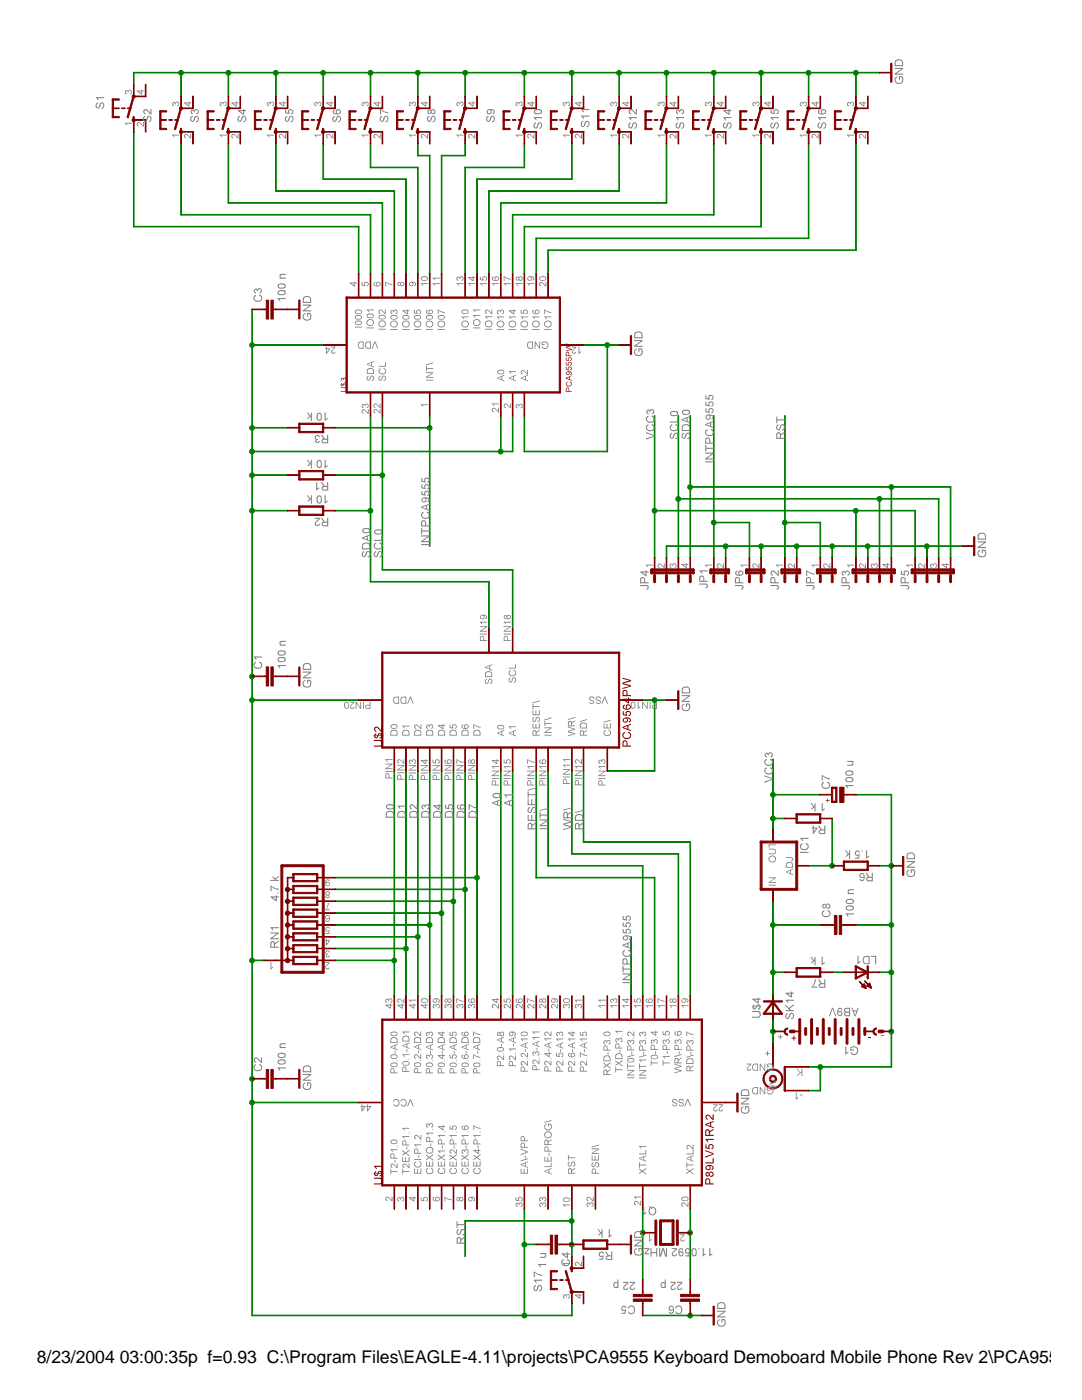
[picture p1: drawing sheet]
<svg xmlns="http://www.w3.org/2000/svg" width="216mm" height="279mm" viewBox="0 0 216 279" stroke-linecap="round" stroke-linejoin="round" font-family="sans-serif">
<defs><g id="words">
<text font-size="3.5" x="7.3" y="272">8/23/2004 03:00:35p f=0.93 C:\Program Files\EAGLE-4.11\projects\PCA9555 Keyboard Demoboard Mobile Phone Rev 2\PCA9555 Ke</text>
</g></defs>
<g fill="#008000" stroke="#008000" stroke-width=".2">
<path d="M26.7 14.4v2.5z" fill-rule="evenodd"/>
<path d="M26.7 14.4l9.5 .1-9.5 .1z" fill-rule="evenodd"/>
<path d="M36.1 14.5h.1v4.8z" fill-rule="evenodd"/>
<path d="M36.1 14.5h9.5z" fill-rule="evenodd"/>
<path d="M45.5 14.5h.1v4.8z" fill-rule="evenodd"/>
<path d="M45.5 14.5h9.6z" fill-rule="evenodd"/>
<path d="M55 14.5h.1v4.8z" fill-rule="evenodd"/>
<path d="M55 14.5h9.6z" fill-rule="evenodd"/>
<path d="M64.5 14.4v4.9z" fill-rule="evenodd"/>
<path d="M64.5 14.4l9.5 .1-9.5 .1z" fill-rule="evenodd"/>
<path d="M73.9 14.5h.1v4.8z" fill-rule="evenodd"/>
<path d="M73.9 14.5h9.5z" fill-rule="evenodd"/>
<path d="M83.4 14.4v4.9z" fill-rule="evenodd"/>
<path d="M83.4 14.4l9.5 .1-9.5 .1z" fill-rule="evenodd"/>
<path d="M92.8 14.5h.1l-.1 4.8z" fill-rule="evenodd"/>
<path d="M104.6 14.4v4.9z" fill-rule="evenodd"/>
<path d="M104.6 14.4l9.6 .1-9.6 .1z" fill-rule="evenodd"/>
<path d="M114 14.5h.2l-.1 4.8z" fill-rule="evenodd"/>
<path d="M114 14.5h9.6z" fill-rule="evenodd"/>
<path d="M123.5 14.4l.1 4.9z" fill-rule="evenodd"/>
<path d="M123.5 14.4l9.6 .1-9.6 .1z" fill-rule="evenodd"/>
<path d="M132.9 14.5h.2l-.1 4.8z" fill-rule="evenodd"/>
<path d="M132.9 14.5h9.6z" fill-rule="evenodd"/>
<path d="M142.4 14.4l.1 4.9z" fill-rule="evenodd"/>
<path d="M142.4 14.4l9.5 .1-9.5 .1z" fill-rule="evenodd"/>
<path d="M151.8 14.4l.1 4.9z" fill-rule="evenodd"/>
<path d="M151.8 14.4l9.6 .1-9.6 .1z" fill-rule="evenodd"/>
<path d="M161.3 14.4l.1 4.9z" fill-rule="evenodd"/>
<path d="M161.3 14.4l9.6 .1-9.6 .1z" fill-rule="evenodd"/>
<path d="M170.7 14.5h.2l-.1 4.8z" fill-rule="evenodd"/>
<path d="M170.7 14.5h4.9z" fill-rule="evenodd"/>
<path d="M92.8 14.5h11.9z" fill-rule="evenodd"/>
<path d="M121.1 68.8l2.5 .1z" fill-rule="evenodd"/>
<path d="M116.4 68.8l4.8 .1z" fill-rule="evenodd"/>
<path d="M104.6 83h.1l-.1 7.2z" fill-rule="evenodd"/>
<path d="M104.6 90l16.6 .1-16.6 .1z" fill-rule="evenodd"/>
<path d="M121.1 68.8h.1v21.4z" fill-rule="evenodd"/>
<path d="M128.2 262.5l9.6 .1z" fill-rule="evenodd"/>
<path d="M137.7 262.5l2.4 .1h-2.4z" fill-rule="evenodd"/>
<path d="M128.2 139.7h2.5z" fill-rule="evenodd"/>
<path d="M121.1 153.8l9.6 .1z" fill-rule="evenodd"/>
<path d="M130.6 139.7h.1l-.1 14.2z" fill-rule="evenodd"/>
<path d="M130.6 139.7h2.5z" fill-rule="evenodd"/>
<path d="M175.4 172.8h2.5z" fill-rule="evenodd"/>
<path d="M170.7 158.6h7.2z" fill-rule="evenodd"/>
<path d="M177.8 158.6h.1v14.2z" fill-rule="evenodd"/>
<path d="M170.8 184.5l7.1 .1-7.1 .1z" fill-rule="evenodd"/>
<path d="M177.8 172.8h.1v11.9z" fill-rule="evenodd"/>
<path d="M161.3 212.9h2.4z" fill-rule="evenodd"/>
<path d="M163.6 212.9h14.3z" fill-rule="evenodd"/>
<path d="M177.8 205.8h.1v7.2z" fill-rule="evenodd"/>
<path d="M177.8 194l.1 11.9z" fill-rule="evenodd"/>
<path d="M177.8 184.5l.1 9.6z" fill-rule="evenodd"/>
<path d="M161.3 217.6l2.4 .1h-2.4z" fill-rule="evenodd"/>
<path d="M163.6 212.9h.1v4.8z" fill-rule="evenodd"/>
<path d="M175.5 194l2.4 .1h-2.4z" fill-rule="evenodd"/>
<path d="M151.8 108.9l.1 2.5z" fill-rule="evenodd"/>
<path d="M132.9 109h.2l-.1 2.4z" fill-rule="evenodd"/>
<path d="M132.9 109h12z" fill-rule="evenodd"/>
<path d="M144.7 109h7.2z" fill-rule="evenodd"/>
<path d="M151.8 108.9l7.2 .1-7.2 .1z" fill-rule="evenodd"/>
<path d="M158.9 109h7.2z" fill-rule="evenodd"/>
<path d="M166 109h7.2z" fill-rule="evenodd"/>
<path d="M173.1 109h11.9z" fill-rule="evenodd"/>
<path d="M184.9 109h7.2z" fill-rule="evenodd"/>
<path d="M184.9 109h.1v2.4z" fill-rule="evenodd"/>
<path d="M144.7 109h.2l-.1 2.4z" fill-rule="evenodd"/>
<path d="M173.1 109h.1v2.4z" fill-rule="evenodd"/>
<path d="M158.9 109h.1v2.4z" fill-rule="evenodd"/>
<path d="M166 109h.1v2.4z" fill-rule="evenodd"/>
<path d="M71.5 45.2h.1v9.5z" fill-rule="evenodd"/>
<path d="M26.7 45.2l44.9 .1h-44.9z" fill-rule="evenodd"/>
<path d="M26.6 26.3h.2l-.1 19z" fill-rule="evenodd"/>
<path d="M36.1 28.7h.1v14.2z" fill-rule="evenodd"/>
<path d="M36.1 42.8l37.9 .1z" fill-rule="evenodd"/>
<path d="M73.9 42.8h.1v11.9z" fill-rule="evenodd"/>
<path d="M45.5 28.7h.1v11.9z" fill-rule="evenodd"/>
<path d="M45.5 40.5h30.9z" fill-rule="evenodd"/>
<path d="M76.2 40.5h.2l-.1 14.2z" fill-rule="evenodd"/>
<path d="M78.6 38.1h.1v16.6z" fill-rule="evenodd"/>
<path d="M55 38.1h23.7z" fill-rule="evenodd"/>
<path d="M55 28.7h.1v9.5z" fill-rule="evenodd"/>
<path d="M81 35.7v19z" fill-rule="evenodd"/>
<path d="M64.5 35.7l16.6 .1h-16.6z" fill-rule="evenodd"/>
<path d="M64.5 28.6v7.2z" fill-rule="evenodd"/>
<path d="M83.4 33.4v21.3z" fill-rule="evenodd"/>
<path d="M73.9 33.4h9.5z" fill-rule="evenodd"/>
<path d="M73.9 28.7h.1v4.8z" fill-rule="evenodd"/>
<path d="M85.7 31h.1v23.7z" fill-rule="evenodd"/>
<path d="M83.4 31l2.4 .1h-2.4z" fill-rule="evenodd"/>
<path d="M83.4 28.6v2.5z" fill-rule="evenodd"/>
<path d="M88.1 31l4.8 .1h-4.8z" fill-rule="evenodd"/>
<path d="M88.1 31v23.7z" fill-rule="evenodd"/>
<path d="M92.8 28.7h.1l-.1 2.4z" fill-rule="evenodd"/>
<path d="M50.2 68.8l14.4 .1z" fill-rule="evenodd"/>
<path d="M50.2 68.8h.2l-.1 16.6z" fill-rule="evenodd"/>
<path d="M50.2 85.3l7.2 .1z" fill-rule="evenodd"/>
<path d="M50.2 85.3h.2l-.1 4.9z" fill-rule="evenodd"/>
<path d="M50.2 90.1h.2l-.1 4.8z" fill-rule="evenodd"/>
<path d="M50.2 94.8h.2l-.1 7.2z" fill-rule="evenodd"/>
<path d="M99.9 83h.1l-.1 7.2z" fill-rule="evenodd"/>
<path d="M99.9 90.1h2.5z" fill-rule="evenodd"/>
<path d="M102.2 83h.2l-.1 7.2z" fill-rule="evenodd"/>
<path d="M50.2 90.1h49.8z" fill-rule="evenodd"/>
<path d="M50.2 101.9h7.2z" fill-rule="evenodd"/>
<path d="M50.2 94.8h7.2z" fill-rule="evenodd"/>
<path d="M50.2 139.7h21.4z" fill-rule="evenodd"/>
<path d="M50.2 101.9h.2l-.1 33.1z" fill-rule="evenodd"/>
<path d="M50.2 135h.2l-.1 4.8z" fill-rule="evenodd"/>
<path d="M50.2 220h21.4z" fill-rule="evenodd"/>
<path d="M114.1 260.1v2.5z" fill-rule="evenodd"/>
<path d="M104.6 262.5l9.6 .1h-9.6z" fill-rule="evenodd"/>
<path d="M104.6 248.3l2.5 .1z" fill-rule="evenodd"/>
<path d="M104.6 241.3h.1l-.1 7.1z" fill-rule="evenodd"/>
<path d="M104.6 248.3h.1l-.1 14.3z" fill-rule="evenodd"/>
<path d="M50.3 262.5l54.4 .1h-54.4z" fill-rule="evenodd"/>
<path d="M50.2 220h.2l-.1 42.6z" fill-rule="evenodd"/>
<path d="M50.3 191.6v23.7z" fill-rule="evenodd"/>
<path d="M50.2 215.3h.2l-.1 4.8z" fill-rule="evenodd"/>
<path d="M50.2 139.7h.2l-.1 52z" fill-rule="evenodd"/>
<path d="M50.3 191.6l2.4 .1h-2.4z" fill-rule="evenodd"/>
<path d="M50.2 61.7h.2l-.1 7.2z" fill-rule="evenodd"/>
<path d="M182.5 101.9h.2l-.1 9.5z" fill-rule="evenodd"/>
<path d="M130.6 101.9h.1l-.1 9.5z" fill-rule="evenodd"/>
<path d="M130.6 83h.1l-.1 19z" fill-rule="evenodd"/>
<path d="M170.7 101.9h12z" fill-rule="evenodd"/>
<path d="M130.6 101.9h40.3z" fill-rule="evenodd"/>
<path d="M170.7 101.9h.2l-.1 9.5z" fill-rule="evenodd"/>
<path d="M154.2 163.3h.1v2.4z" fill-rule="evenodd"/>
<path d="M154.2 158.6h.1v4.8z" fill-rule="evenodd"/>
<path d="M154.2 151.5l.1 7.2z" fill-rule="evenodd"/>
<path d="M154.2 163.3l2.5 .1z" fill-rule="evenodd"/>
<path d="M154.2 158.6h9.5z" fill-rule="evenodd"/>
<path d="M92.8 33.4h.1l-.1 21.3z" fill-rule="evenodd"/>
<path d="M92.8 33.4h11.9z" fill-rule="evenodd"/>
<path d="M104.6 28.6v4.9z" fill-rule="evenodd"/>
<path d="M95.2 35.7v19z" fill-rule="evenodd"/>
<path d="M95.2 35.7l19 .1h-19z" fill-rule="evenodd"/>
<path d="M114 28.7h.2l-.1 7.1z" fill-rule="evenodd"/>
<path d="M97.5 38.1h.1v16.6z" fill-rule="evenodd"/>
<path d="M97.5 38.1h26.1z" fill-rule="evenodd"/>
<path d="M123.5 28.6l.1 9.6z" fill-rule="evenodd"/>
<path d="M99.9 40.5h.1l-.1 14.2z" fill-rule="evenodd"/>
<path d="M99.9 40.5h33.2z" fill-rule="evenodd"/>
<path d="M132.9 28.7h.2l-.1 11.9z" fill-rule="evenodd"/>
<path d="M102.2 42.8h.2l-.1 11.9z" fill-rule="evenodd"/>
<path d="M102.2 42.8l40.3 .1z" fill-rule="evenodd"/>
<path d="M142.4 28.6l.1 14.3z" fill-rule="evenodd"/>
<path d="M104.6 45.2v9.5z" fill-rule="evenodd"/>
<path d="M104.6 45.2l47.3 .1h-47.3z" fill-rule="evenodd"/>
<path d="M151.8 28.6l.1 16.7z" fill-rule="evenodd"/>
<path d="M106.9 47.5h.2l-.1 7.2z" fill-rule="evenodd"/>
<path d="M106.9 47.5l54.5 .1z" fill-rule="evenodd"/>
<path d="M161.3 28.6l.1 19z" fill-rule="evenodd"/>
<path d="M109.3 49.9h.1v4.8z" fill-rule="evenodd"/>
<path d="M109.3 49.9l61.6 .1z" fill-rule="evenodd"/>
<path d="M170.7 28.7h.2l-.1 21.3z" fill-rule="evenodd"/>
<path d="M66.8 191.6l11.9 .1h-11.9z" fill-rule="evenodd"/>
<path d="M78.6 191.6h.1v7.2z" fill-rule="evenodd"/>
<path d="M78.6 153.8h.1v37.9z" fill-rule="evenodd"/>
<path d="M66.8 186.9l16.6 .1h-16.6z" fill-rule="evenodd"/>
<path d="M83.4 186.9v11.9z" fill-rule="evenodd"/>
<path d="M83.3 153.8h.1v33.2z" fill-rule="evenodd"/>
<path d="M66.8 184.5l19 .1-19 .1z" fill-rule="evenodd"/>
<path d="M85.7 184.5l.1 14.3z" fill-rule="evenodd"/>
<path d="M85.7 153.8h.1v30.9z" fill-rule="evenodd"/>
<path d="M66.8 182.2h21.4l-21.4 .1z" fill-rule="evenodd"/>
<path d="M88.1 182.2v16.6z" fill-rule="evenodd"/>
<path d="M88.1 153.8h.1l-.1 28.5z" fill-rule="evenodd"/>
<path d="M66.8 179.8l23.8 .1z" fill-rule="evenodd"/>
<path d="M90.4 179.8h.2l-.1 19z" fill-rule="evenodd"/>
<path d="M90.4 153.8h.2l-.1 26.1z" fill-rule="evenodd"/>
<path d="M66.8 177.5h26.1z" fill-rule="evenodd"/>
<path d="M92.8 177.5h.1l-.1 21.3z" fill-rule="evenodd"/>
<path d="M92.8 153.8h.1l-.1 23.7z" fill-rule="evenodd"/>
<path d="M66.8 175.1l28.4 .1z" fill-rule="evenodd"/>
<path d="M95.1 175.1h.1v23.7z" fill-rule="evenodd"/>
<path d="M95.1 153.8h.1v21.4z" fill-rule="evenodd"/>
<path d="M116.4 168l21.4 .1z" fill-rule="evenodd"/>
<path d="M137.7 168h.1v30.8z" fill-rule="evenodd"/>
<path d="M116.4 153.8h.1v14.3z" fill-rule="evenodd"/>
<path d="M114 170.4h21.4z" fill-rule="evenodd"/>
<path d="M135.3 170.4h.1v28.4z" fill-rule="evenodd"/>
<path d="M114 153.8h.2l-.1 16.7z" fill-rule="evenodd"/>
<path d="M109.3 172.8h19z" fill-rule="evenodd"/>
<path d="M128.2 172.8h.1v26z" fill-rule="evenodd"/>
<path d="M109.3 153.8h.1v19z" fill-rule="evenodd"/>
<path d="M106.9 153.8h.2l-.1 21.4z" fill-rule="evenodd"/>
<path d="M130.6 175.1h.1l-.1 23.7z" fill-rule="evenodd"/>
<path d="M106.9 175.1l23.8 .1z" fill-rule="evenodd"/>
<path d="M66.8 189.2l14.3 .1-14.3 .1z" fill-rule="evenodd"/>
<path d="M81 189.2v9.6z" fill-rule="evenodd"/>
<path d="M80.9 153.8h.2l-.1 35.6z" fill-rule="evenodd"/>
<path d="M73.9 83h.1v19z" fill-rule="evenodd"/>
<path d="M66.8 101.9h7.2z" fill-rule="evenodd"/>
<path d="M73.9 101.9h.1v14.3z" fill-rule="evenodd"/>
<path d="M73.9 116.1h23.7z" fill-rule="evenodd"/>
<path d="M97.5 116.1h.1v9.5z" fill-rule="evenodd"/>
<path d="M189.6 97.2h.1v14.2z" fill-rule="evenodd"/>
<path d="M137.7 97.2h.1v14.2z" fill-rule="evenodd"/>
<path d="M137.7 83h.1v14.2z" fill-rule="evenodd"/>
<path d="M177.8 97.2h11.9z" fill-rule="evenodd"/>
<path d="M137.7 97.2h40.2z" fill-rule="evenodd"/>
<path d="M177.8 97.2h.1v14.2z" fill-rule="evenodd"/>
<path d="M102.2 113.7h.2l-.1 11.9z" fill-rule="evenodd"/>
<path d="M76.2 113.7h26.2z" fill-rule="evenodd"/>
<path d="M76.2 83h.2l-.1 11.9z" fill-rule="evenodd"/>
<path d="M66.8 94.8h9.6z" fill-rule="evenodd"/>
<path d="M76.2 94.8h.2l-.1 19z" fill-rule="evenodd"/>
<path d="M135.3 99.5h.1v11.9z" fill-rule="evenodd"/>
<path d="M135.3 83h.1v16.6z" fill-rule="evenodd"/>
<path d="M187.2 99.5h.2l-.1 11.9z" fill-rule="evenodd"/>
<path d="M175.4 99.5l12 .1z" fill-rule="evenodd"/>
<path d="M135.3 99.5l40.3 .1z" fill-rule="evenodd"/>
<path d="M175.4 99.5h.2l-.1 11.9z" fill-rule="evenodd"/>
<path d="M128.2 241.3h.1v4.8z" fill-rule="evenodd"/>
<path d="M128.2 246h.1v9.5z" fill-rule="evenodd"/>
<path d="M137.7 241.3h.1v4.8z" fill-rule="evenodd"/>
<path d="M137.7 246l.1 9.5z" fill-rule="evenodd"/>
<path d="M99.9 153.8h.1l-.1 45z" fill-rule="evenodd"/>
<path d="M102.2 153.8h.2l-.1 45z" fill-rule="evenodd"/>
<path d="M85.7 83h.1v2.4z" fill-rule="evenodd"/>
<path d="M66.8 85.3l19 .1z" fill-rule="evenodd"/>
<path d="M85.7 85.3h.1v23.8z" fill-rule="evenodd"/>
<path d="M125.9 186.9v11.9z" fill-rule="evenodd"/>
<path d="M149.5 104.3h.1v7.1z" fill-rule="evenodd"/>
<path d="M142.4 104.2l.1 7.2z" fill-rule="evenodd"/>
<path d="M142.4 82.9l.1 21.5z" fill-rule="evenodd"/>
<path d="M142.4 104.2l7.2 .1-7.2 .1z" fill-rule="evenodd"/>
<path d="M154.2 179.8h.1v4.9z" fill-rule="evenodd"/>
<path d="M154.2 184.5l9.5 .1-9.5 .1z" fill-rule="evenodd"/>
<path d="M154.2 194l.1 4.8z" fill-rule="evenodd"/>
<path d="M154.2 184.5l.1 9.6z" fill-rule="evenodd"/>
<path d="M154.2 194l2.5 .1h-2.5z" fill-rule="evenodd"/>
<path d="M161.3 172.8h4.8z" fill-rule="evenodd"/>
<path d="M166 163.3h.1v9.5z" fill-rule="evenodd"/>
<path d="M154.2 205.8h.1v2.5z" fill-rule="evenodd"/>
<path d="M154.2 203.5h.1v2.4z" fill-rule="evenodd"/>
<path d="M166 194l2.5 .1z" fill-rule="evenodd"/>
<path d="M114 248.3h.2l-.1 2.5z" fill-rule="evenodd"/>
<path d="M114 243.6h.2l-.1 4.8z" fill-rule="evenodd"/>
<path d="M114 241.3h.2l-.1 2.4z" fill-rule="evenodd"/>
<path d="M92.8 243.6l21.4 .1z" fill-rule="evenodd"/>
<path d="M92.8 243.6h.1l-.1 7.2z" fill-rule="evenodd"/>
<path d="M163.6 104.3h.1v7.1z" fill-rule="evenodd"/>
<path d="M156.5 104.3h.2l-.1 7.1z" fill-rule="evenodd"/>
<path d="M156.5 83h.2l-.1 21.4z" fill-rule="evenodd"/>
<path d="M156.5 104.3h7.2z" fill-rule="evenodd"/>
<circle cx="83.4" cy="14.5" r=".47"/>
<circle cx="73.9" cy="14.5" r=".48"/>
<circle cx="64.5" cy="14.5" r=".48"/>
<circle cx="55" cy="14.5" r=".47"/>
<circle cx="45.6" cy="14.5" r=".47"/>
<circle cx="36.1" cy="14.5" r=".47"/>
<circle cx="170.8" cy="14.5" r=".48"/>
<circle cx="161.3" cy="14.5" r=".47"/>
<circle cx="151.9" cy="14.5" r=".47"/>
<circle cx="142.4" cy="14.5" r=".47"/>
<circle cx="133" cy="14.5" r=".48"/>
<circle cx="123.5" cy="14.5" r=".48"/>
<circle cx="114.1" cy="14.5" r=".47"/>
<circle cx="92.8" cy="14.5" r=".47"/>
<circle cx="104.6" cy="14.5" r=".47"/>
<circle cx="121.1" cy="68.9" r=".48"/>
<circle cx="137.7" cy="262.6" r=".47"/>
<circle cx="130.6" cy="139.7" r=".48"/>
<circle cx="177.8" cy="172.8" r=".47"/>
<circle cx="177.8" cy="184.6" r=".47"/>
<circle cx="163.7" cy="212.9" r=".48"/>
<circle cx="177.8" cy="194.1" r=".47"/>
<circle cx="177.8" cy="205.9" r=".47"/>
<circle cx="184.9" cy="109" r=".47"/>
<circle cx="144.8" cy="109" r=".48"/>
<circle cx="173.1" cy="109" r=".47"/>
<circle cx="151.9" cy="109" r=".47"/>
<circle cx="159" cy="109" r=".48"/>
<circle cx="166.1" cy="109" r=".47"/>
<circle cx="50.3" cy="68.9" r=".48"/>
<circle cx="50.3" cy="85.4" r=".48"/>
<circle cx="99.9" cy="90.1" r=".47"/>
<circle cx="50.3" cy="90.1" r=".47"/>
<circle cx="104.6" cy="248.4" r=".48"/>
<circle cx="104.6" cy="262.6" r=".47"/>
<circle cx="50.3" cy="220" r=".47"/>
<circle cx="50.3" cy="191.7" r=".48"/>
<circle cx="50.3" cy="139.7" r=".48"/>
<circle cx="50.3" cy="101.9" r=".47"/>
<circle cx="50.3" cy="94.8" r=".48"/>
<circle cx="50.3" cy="135" r=".47"/>
<circle cx="50.3" cy="215.3" r=".48"/>
<circle cx="130.6" cy="101.9" r=".47"/>
<circle cx="170.8" cy="101.9" r=".47"/>
<circle cx="154.2" cy="163.3" r=".48"/>
<circle cx="154.2" cy="158.6" r=".47"/>
<circle cx="78.6" cy="191.7" r=".47"/>
<circle cx="83.4" cy="187" r=".48"/>
<circle cx="85.7" cy="184.6" r=".47"/>
<circle cx="88.1" cy="182.3" r=".48"/>
<circle cx="90.5" cy="179.9" r=".47"/>
<circle cx="92.8" cy="177.5" r=".48"/>
<circle cx="95.2" cy="175.2" r=".48"/>
<circle cx="81" cy="189.3" r=".48"/>
<circle cx="73.9" cy="101.9" r=".47"/>
<circle cx="137.7" cy="97.2" r=".47"/>
<circle cx="177.9" cy="97.2" r=".47"/>
<circle cx="76.3" cy="94.8" r=".48"/>
<circle cx="135.3" cy="99.6" r=".48"/>
<circle cx="175.5" cy="99.6" r=".47"/>
<circle cx="128.2" cy="246" r=".49"/>
<circle cx="137.7" cy="246" r=".47"/>
<circle cx="85.7" cy="85.4" r=".48"/>
<circle cx="142.4" cy="104.3" r=".48"/>
<circle cx="154.2" cy="184.6" r=".47"/>
<circle cx="154.2" cy="194.1" r=".47"/>
<circle cx="166" cy="172.8" r=".47"/>
<circle cx="154.2" cy="205.9" r=".47"/>
<circle cx="114.1" cy="248.4" r=".47"/>
<circle cx="114.1" cy="243.7" r=".47"/>
<circle cx="156.6" cy="104.3" r=".48"/>
</g>
<g fill="#800000" stroke="#800000" stroke-width=".2">
<path d="M130.6 111.3h.1l-.1 2.5z" fill-rule="evenodd"/>
<path d="M132.9 111.3h.2l-.1 2.5z" fill-rule="evenodd"/>
<path d="M135.3 111.3h.1v2.5z" fill-rule="evenodd"/>
<path d="M135.3 113.7h.1v1.3z" fill-rule="evenodd"/>
<path d="M132.9 113.7h.2l-.1 1.3z" fill-rule="evenodd"/>
<path d="M130.6 113.7h.1l-.1 1.3z" fill-rule="evenodd"/>
<path d="M135.2 114.9l.1-.2 .3 .2v1.3l-.2 .1-.2-.1z" fill-rule="evenodd"/>
<path d="M132.8 114.9l.1-.2 .3 .2v1.3l-.1 .1-.3-.1z" fill-rule="evenodd"/>
<path d="M130.4 114.9l.2-.2 .2 .2v1.3l-.1 .1-.3-.1z" fill-rule="evenodd"/>
<path d="M130 113.5h7.8l.1 .3-.1 .1h-7.8l-.2-.1z" fill-rule="evenodd"/>
<path d="M137.7 113.5h.7l.1 .3-.1 .1h-.7l-.2-.1z" fill-rule="evenodd"/>
<path d="M138.1 113.7l.2-.2 .2 .2v.7l-.1 .1-.3-.1z" fill-rule="evenodd"/>
<path d="M130 114.1h8.4l.1 .3-.1 .1h-8.4l-.2-.1z" fill-rule="evenodd"/>
<path d="M130 113.5l.2 .2v.7l-.1 .1-.3-.1v-.7z" fill-rule="evenodd"/>
<path d="M137.5 114.9l.2-.2 .2 .2v1.3l-.1 .1-.3-.1z" fill-rule="evenodd"/>
<path d="M137.7 113.7h.1v1.3z" fill-rule="evenodd"/>
<path d="M137.7 111.3h.1v2.5z" fill-rule="evenodd"/>
<path d="M182.5 111.3h.2l-.1 2.5z" fill-rule="evenodd"/>
<path d="M184.9 111.3h.1v2.5z" fill-rule="evenodd"/>
<path d="M187.2 111.3h.2l-.1 2.5z" fill-rule="evenodd"/>
<path d="M187.2 113.7h.2l-.1 1.3z" fill-rule="evenodd"/>
<path d="M184.9 113.7h.1v1.3z" fill-rule="evenodd"/>
<path d="M182.6 113.7v1.3z" fill-rule="evenodd"/>
<path d="M187.1 114.9l.1-.2 .3 .2v1.3l-.1 .1-.3-.1z" fill-rule="evenodd"/>
<path d="M184.8 114.9l.1-.2 .3 .2v1.3l-.2 .1-.2-.1z" fill-rule="evenodd"/>
<path d="M182.4 114.9l.1-.2 .3 .2v1.3l-.1 .1-.3-.1z" fill-rule="evenodd"/>
<path d="M181.9 113.5h7.8l.2 .3-.2 .1h-7.8l-.1-.1z" fill-rule="evenodd"/>
<path d="M189.6 113.5h.7l.2 .3-.2 .1h-.7l-.1-.1z" fill-rule="evenodd"/>
<path d="M190.2 113.5l.3 .2v.7l-.2 .1-.2-.1v-.7z" fill-rule="evenodd"/>
<path d="M181.9 114.1h8.4l.2 .3-.2 .1h-8.4l-.1-.1z" fill-rule="evenodd"/>
<path d="M181.9 113.5l.3 .2v.7l-.1 .1-.3-.1v-.7z" fill-rule="evenodd"/>
<path d="M189.5 114.9l.1-.2 .3 .2v1.3l-.2 .1-.2-.1z" fill-rule="evenodd"/>
<path d="M189.6 113.7h.1v1.3z" fill-rule="evenodd"/>
<path d="M189.6 111.3h.1v2.5z" fill-rule="evenodd"/>
<path d="M123.5 68.8l2.5 .1z" fill-rule="evenodd"/>
<path d="M125.8 67.1h.2l-.1 3.6h-.1z" fill-rule="evenodd"/>
<path d="M175.4 14.5h2.5z" fill-rule="evenodd"/>
<path d="M177.7 12.7h.3l-.1 3.7-.2-.1z" fill-rule="evenodd"/>
<path d="M26.7 16.8v2.5z" fill-rule="evenodd"/>
<path d="M26.7 23.9v2.5z" fill-rule="evenodd"/>
<path d="M29 23.9h.1v2.5z" fill-rule="evenodd"/>
<path d="M29 16.8h.1v2.5z" fill-rule="evenodd"/>
<path d="M26.5 23.3h.3l-.1 .8-.2-.1z" fill-rule="evenodd"/>
<path d="M22.4 23.3l1.3-.1 .1 .2-1.3 .1z" fill-rule="evenodd"/>
<path d="M22.4 19.8l1.3-.1 .1 .2-1.3 .1z" fill-rule="evenodd"/>
<path d="M22.4 21.6h.2v1.9l-.2-.1z" fill-rule="evenodd"/>
<path d="M22.4 19.8h.2v2l-.2-.1z" fill-rule="evenodd"/>
<path d="M24.3 21.6h.7z" fill-rule="evenodd"/>
<path d="M25.4 21.6h.8z" fill-rule="evenodd"/>
<path d="M22.5 21.6h1.3z" fill-rule="evenodd"/>
<path d="M26.7 23.9l2.4 .1h-2.4z" fill-rule="evenodd"/>
<path d="M26.6 19.2l2.5 .1z" fill-rule="evenodd"/>
<path d="M26.4 19.1l.5-.1 .1 .4-.5 .2-.1-.2z" fill-rule="evenodd"/>
<path d="M26.4 23.8l.4-.1 .2 .4a.31 .31 0 0 1-.3 .2 .31 .31 0 0 1-.3-.2z" fill-rule="evenodd"/>
<path d="M26.5 19.2l.3 .1-1.2 4.2h-.2v-.1z" fill-rule="evenodd"/>
<path d="M36.1 19.2h.1v2.5z" fill-rule="evenodd"/>
<path d="M36.1 26.3h.1v2.4z" fill-rule="evenodd"/>
<path d="M38.4 26.3h.2l-.1 2.4z" fill-rule="evenodd"/>
<path d="M38.4 19.2h.2l-.1 2.5z" fill-rule="evenodd"/>
<path d="M36.1 25.6l.1 .1v.8l-.2-.1z" fill-rule="evenodd"/>
<path d="M32 25.6h1.2l.1 .2-1.3 .1z" fill-rule="evenodd"/>
<path d="M31.9 22.2l1.3-.1 .1 .2-1.3 .1z" fill-rule="evenodd"/>
<path d="M31.9 23.9h.2l-.1 2-.1-.1z" fill-rule="evenodd"/>
<path d="M31.9 22.2h.2l-.1 1.9-.1-.1z" fill-rule="evenodd"/>
<path d="M33.7 23.9l.7 .1z" fill-rule="evenodd"/>
<path d="M34.9 23.9l.7 .1z" fill-rule="evenodd"/>
<path d="M32 23.9l1.2 .1z" fill-rule="evenodd"/>
<path d="M36.1 26.3h2.5z" fill-rule="evenodd"/>
<path d="M36.1 21.6h2.5z" fill-rule="evenodd"/>
<path d="M35.9 21.4l.4-.1 .1 .5a.33 .33 0 0 1-.3 .1 .33 .33 0 0 1-.3-.2z" fill-rule="evenodd"/>
<path d="M35.9 26.2l.1-.2 .4 .1v.4l-.5 .1z" fill-rule="evenodd"/>
<path d="M36 21.5l.2 .1-1.1 4.2-.2 .1-.1-.2z" fill-rule="evenodd"/>
<path d="M45.5 19.2h.1v2.5z" fill-rule="evenodd"/>
<path d="M45.5 26.3h.1v2.4z" fill-rule="evenodd"/>
<path d="M47.9 26.3h.1v2.4z" fill-rule="evenodd"/>
<path d="M47.9 19.2h.1v2.5z" fill-rule="evenodd"/>
<path d="M45.5 25.6l.2 .1-.1 .8-.2-.1z" fill-rule="evenodd"/>
<path d="M41.4 25.6h1.3l.1 .2-1.4 .1z" fill-rule="evenodd"/>
<path d="M41.3 22.2l1.4-.1 .1 .2-1.4 .1z" fill-rule="evenodd"/>
<path d="M41.3 23.9h.3l-.1 2-.2-.1z" fill-rule="evenodd"/>
<path d="M41.3 22.2h.3l-.1 1.9-.2-.1z" fill-rule="evenodd"/>
<path d="M43.2 23.9l.7 .1z" fill-rule="evenodd"/>
<path d="M44.4 23.9l.6 .1z" fill-rule="evenodd"/>
<path d="M41.4 23.9l1.3 .1z" fill-rule="evenodd"/>
<path d="M45.5 26.3h2.5z" fill-rule="evenodd"/>
<path d="M45.5 21.6h2.5z" fill-rule="evenodd"/>
<path d="M45.4 21.5l.3 .1-1.2 4.2-.1 .1-.1-.2z" fill-rule="evenodd"/>
<path d="M55 19.2h.1v2.5z" fill-rule="evenodd"/>
<path d="M55 26.3h.1v2.4z" fill-rule="evenodd"/>
<path d="M57.3 26.3h.1v2.4z" fill-rule="evenodd"/>
<path d="M57.3 19.2h.1v2.5z" fill-rule="evenodd"/>
<path d="M55 25.6l.2 .1-.1 .8-.2-.1z" fill-rule="evenodd"/>
<path d="M50.8 25.6h1.3l.1 .2-1.4 .1z" fill-rule="evenodd"/>
<path d="M50.8 22.1h1.3l.1 .2-1.4 .1z" fill-rule="evenodd"/>
<path d="M50.8 23.8l.2 .1-.1 2-.1-.1z" fill-rule="evenodd"/>
<path d="M50.8 22.1l.2 .1-.1 1.9-.1-.1z" fill-rule="evenodd"/>
<path d="M52.6 23.9l.7 .1z" fill-rule="evenodd"/>
<path d="M53.8 23.9l.7 .1h-.7z" fill-rule="evenodd"/>
<path d="M50.8 23.9l1.4 .1z" fill-rule="evenodd"/>
<path d="M55 26.3h2.4z" fill-rule="evenodd"/>
<path d="M55 21.6h2.4z" fill-rule="evenodd"/>
<path d="M54.9 21.5l.3 .1-1.2 4.2-.2 .1-.1-.2z" fill-rule="evenodd"/>
<path d="M64.4 19.2h.2l-.1 2.5z" fill-rule="evenodd"/>
<path d="M64.4 26.3h.2l-.1 2.4z" fill-rule="evenodd"/>
<path d="M66.8 26.3h.1v2.4z" fill-rule="evenodd"/>
<path d="M66.8 19.2h.1v2.5z" fill-rule="evenodd"/>
<path d="M64.4 25.6l.2 .1-.1 .8-.2-.1z" fill-rule="evenodd"/>
<path d="M60.3 25.6h1.3v.2l-1.3 .1z" fill-rule="evenodd"/>
<path d="M60.2 22.2l1.4-.1v.2l-1.3 .1z" fill-rule="evenodd"/>
<path d="M60.2 23.9h.3l-.1 2-.2-.1z" fill-rule="evenodd"/>
<path d="M60.2 22.2h.3l-.1 1.9-.2-.1z" fill-rule="evenodd"/>
<path d="M62.1 23.9l.7 .1h-.7z" fill-rule="evenodd"/>
<path d="M63.2 23.9l.8 .1z" fill-rule="evenodd"/>
<path d="M60.3 23.9l1.3 .1h-1.3z" fill-rule="evenodd"/>
<path d="M64.4 26.3h2.5z" fill-rule="evenodd"/>
<path d="M64.5 21.5l2.4 .1-2.4 .1z" fill-rule="evenodd"/>
<path d="M64.2 21.4l.2-.1 .3 .1v.4l-.4 .1-.1-.1z" fill-rule="evenodd"/>
<path d="M64.2 26.1h.4l.1 .4-.4 .1z" fill-rule="evenodd"/>
<path d="M64.3 21.5l.3 .1-1.2 4.2-.2 .1v-.2z" fill-rule="evenodd"/>
<path d="M73.9 19.2h.1v2.5z" fill-rule="evenodd"/>
<path d="M73.9 26.3h.1v2.4z" fill-rule="evenodd"/>
<path d="M76.2 26.3h.2l-.1 2.4z" fill-rule="evenodd"/>
<path d="M76.2 19.2h.2l-.1 2.5z" fill-rule="evenodd"/>
<path d="M73.9 25.6l.1 .1v.8l-.2-.1z" fill-rule="evenodd"/>
<path d="M69.7 25.6h1.3l.1 .2-1.4 .1z" fill-rule="evenodd"/>
<path d="M69.6 22.2l1.4-.1 .1 .2-1.4 .1z" fill-rule="evenodd"/>
<path d="M69.6 23.9h.3l-.1 2-.2-.1z" fill-rule="evenodd"/>
<path d="M69.6 22.2h.3l-.1 1.9-.2-.1z" fill-rule="evenodd"/>
<path d="M71.5 23.9l.7 .1z" fill-rule="evenodd"/>
<path d="M72.7 23.9l.7 .1z" fill-rule="evenodd"/>
<path d="M69.7 23.9l1.3 .1z" fill-rule="evenodd"/>
<path d="M73.9 26.3h2.5z" fill-rule="evenodd"/>
<path d="M73.9 21.6h2.5z" fill-rule="evenodd"/>
<path d="M73.7 26.1h.5v.4l-.5 .1z" fill-rule="evenodd"/>
<path d="M73.8 21.5l.2 .1-1.1 4.2-.2 .1-.1-.2z" fill-rule="evenodd"/>
<path d="M83.3 19.2h.1v2.5z" fill-rule="evenodd"/>
<path d="M83.3 26.3h.1v2.4z" fill-rule="evenodd"/>
<path d="M85.7 26.3h.1v2.4z" fill-rule="evenodd"/>
<path d="M85.7 19.2h.1v2.5z" fill-rule="evenodd"/>
<path d="M83.3 25.6l.2 .1-.1 .8-.2-.1z" fill-rule="evenodd"/>
<path d="M79.2 25.6h1.2l.1 .2-1.3 .1z" fill-rule="evenodd"/>
<path d="M79.1 22.2l1.3-.1 .1 .2-1.3 .1z" fill-rule="evenodd"/>
<path d="M79.1 23.9h.3l-.1 2-.2-.1z" fill-rule="evenodd"/>
<path d="M79.1 22.2h.3l-.1 1.9-.2-.1z" fill-rule="evenodd"/>
<path d="M80.9 23.9l.8 .1z" fill-rule="evenodd"/>
<path d="M82.1 23.9l.7 .1z" fill-rule="evenodd"/>
<path d="M79.2 23.9l1.3 .1z" fill-rule="evenodd"/>
<path d="M83.3 26.3h2.5z" fill-rule="evenodd"/>
<path d="M83.4 21.5l2.4 .1-2.4 .1z" fill-rule="evenodd"/>
<path d="M83.1 21.4l.4-.1 .2 .5a.33 .33 0 0 1-.4 .1 .33 .33 0 0 1-.2-.2z" fill-rule="evenodd"/>
<path d="M83.1 26.2l.2-.2 .3 .1 .1 .4-.6 .1z" fill-rule="evenodd"/>
<path d="M83.2 21.5l.3 .1-1.2 4.2-.2 .1-.1-.2z" fill-rule="evenodd"/>
<path d="M92.8 19.2h.1l-.1 2.5z" fill-rule="evenodd"/>
<path d="M92.8 26.3h.1l-.1 2.4z" fill-rule="evenodd"/>
<path d="M95.1 26.3h.1v2.4z" fill-rule="evenodd"/>
<path d="M95.1 19.2h.1v2.5z" fill-rule="evenodd"/>
<path d="M92.8 25.6l.1 .1-.1 .8-.1-.1z" fill-rule="evenodd"/>
<path d="M88.6 25.6h1.3l.1 .2-1.4 .1z" fill-rule="evenodd"/>
<path d="M88.6 22.2l1.3-.1 .1 .2-1.4 .1z" fill-rule="evenodd"/>
<path d="M88.6 23.9h.2l-.1 2-.1-.1z" fill-rule="evenodd"/>
<path d="M88.6 22.2h.2l-.1 1.9-.1-.1z" fill-rule="evenodd"/>
<path d="M90.4 23.9l.7 .1z" fill-rule="evenodd"/>
<path d="M91.7 23.9l.6 .1h-.6z" fill-rule="evenodd"/>
<path d="M88.6 23.9l1.4 .1z" fill-rule="evenodd"/>
<path d="M92.8 26.3h2.4z" fill-rule="evenodd"/>
<path d="M92.8 21.6h2.4z" fill-rule="evenodd"/>
<path d="M92.7 21.5l.2 .1-1.1 4.2-.2 .1-.1-.2z" fill-rule="evenodd"/>
<path d="M59.7 84.5h4.8l.1 .1-4.9 .1z" fill-rule="evenodd"/>
<path d="M59.6 86.2l4.9-.1 .1 .2-4.9 .1z" fill-rule="evenodd"/>
<path d="M57.3 85.3l2.5 .1z" fill-rule="evenodd"/>
<path d="M59.7 84.5h.2l-.1 1.9-.2-.1z" fill-rule="evenodd"/>
<path d="M64.3 84.5h.3l-.1 1.9-.2-.1z" fill-rule="evenodd"/>
<path d="M64.4 85.3l2.5 .1z" fill-rule="evenodd"/>
<path d="M64.4 68.8l4.9 .1z" fill-rule="evenodd"/>
<path d="M76.2 78.3h.2l-.1 4.8z" fill-rule="evenodd"/>
<path d="M73.9 78.3h.1v4.8z" fill-rule="evenodd"/>
<path d="M71.5 54.7h.1v4.7z" fill-rule="evenodd"/>
<path d="M73.9 54.7h.1v4.7z" fill-rule="evenodd"/>
<path d="M76.2 54.7h.2l-.1 4.7z" fill-rule="evenodd"/>
<path d="M78.6 54.7h.1v4.7z" fill-rule="evenodd"/>
<path d="M80.9 54.7h.2l-.1 4.7z" fill-rule="evenodd"/>
<path d="M83.3 54.7h.1v4.7z" fill-rule="evenodd"/>
<path d="M85.7 54.7h.1v4.7z" fill-rule="evenodd"/>
<path d="M88.1 54.7h.1l-.1 4.7z" fill-rule="evenodd"/>
<path d="M92.8 54.7h.1l-.1 4.7z" fill-rule="evenodd"/>
<path d="M95.1 54.7h.1v4.7z" fill-rule="evenodd"/>
<path d="M97.5 54.7h.1v4.7z" fill-rule="evenodd"/>
<path d="M99.9 54.7h.1l-.1 4.7z" fill-rule="evenodd"/>
<path d="M102.2 54.7h.2l-.1 4.7z" fill-rule="evenodd"/>
<path d="M104.6 54.7h.1l-.1 4.7z" fill-rule="evenodd"/>
<path d="M106.9 54.7h.2l-.1 4.7z" fill-rule="evenodd"/>
<path d="M109.3 54.7h.1v4.7z" fill-rule="evenodd"/>
<path d="M111.7 68.8l4.8 .1z" fill-rule="evenodd"/>
<path d="M99.9 78.3h.1l-.1 4.8z" fill-rule="evenodd"/>
<path d="M102.2 78.3h.2l-.1 4.8z" fill-rule="evenodd"/>
<path d="M104.6 78.2v4.9z" fill-rule="evenodd"/>
<path d="M85.7 78.3h.1v4.8z" fill-rule="evenodd"/>
<path d="M69 59.4h.3l-.1 19h-.2z" fill-rule="evenodd"/>
<path d="M69 59.4l42.8-.1v.1l-42.7 .1z" fill-rule="evenodd"/>
<path d="M111.7 59.3l.1 .1v19h-.2z" fill-rule="evenodd"/>
<path d="M69 78.3l42.8-.1v.2h-42.7z" fill-rule="evenodd"/>
<circle cx="45.6" cy="21.6" r=".32"/>
<circle cx="45.6" cy="26.3" r=".3"/>
<circle cx="55" cy="21.6" r=".32"/>
<circle cx="55" cy="26.3" r=".3"/>
<circle cx="73.9" cy="21.6" r=".32"/>
<circle cx="92.8" cy="21.6" r=".32"/>
<circle cx="92.8" cy="26.3" r=".3"/>
</g>
<g fill="#800000">
<path d="M68 77.3h.7a.47 .47 0 0 1 .5 .4 .47 .47 0 0 1-.5 .5h-.7v-.1l.9-.1 .1-.3v-.2l-1-.1zM68.1 76.5l.2-.1-.2 .3h.4l.3-.4 .3 .1 .2 .4-.3 .2-.2 .1v-.1l.2-.2h-.4l-.1 .2h-.3l-.3-.2zM68.1 76.8l.2 .1 .2-.1zM68.7 76.5l-.1 .2h.4zM68 75.6l.3-.2 .2 .2 .3-.2 .3 .1 .1 .4-.4 .2 .2-.5-.2-.1-.3 .3-.2-.3-.2 .2 .2 .4-.2-.1z" fill-rule="evenodd"/>
<path d="M113 77.4l.2-.1a.59 .59 0 0 1 .4 .8h.5v.1h-1.2zM113.1 77.5l-.1 .6h.5l-.1-.6zM113 76.3l.2-.1 .1 .1-.2 .1a.44 .44 0 0 0 .4 .6 .44 .44 0 0 0 .4-.6l-.2-.2v-.1a.52 .52 0 0 1 .4 .6 .52 .52 0 0 1-.6 .4h-.3l-.2-.2zM112.9 75.4l1.2-.5v.2l-.4 .1v.5l.4 .2v.1l-1.2-.4zM113 75.5l.6 .1v-.3zM113 74.3a.67 .67 0 0 1 1.1 .1v.2l-.3 .2a.35 .35 0 0 0 .1-.4 .35 .35 0 0 0-.4-.2l.2 .3-.1 .3h-.3l-.4-.2zM113.1 74.3v.3l.4 .1v-.4zM112.9 73.2h.1v.5h.4a.38 .38 0 0 1 .1-.5 .38 .38 0 0 1 .5 .2 .38 .38 0 0 1-.3 .5l.3-.5h-.5v.5l-.6-.1zM112.9 72.3h.1v.5h.4a.38 .38 0 0 1 .1-.5 .38 .38 0 0 1 .5 .2 .38 .38 0 0 1-.3 .5l.3-.5-.5-.1v.6l-.6-.1zM112.9 71.3h.1v.5l.4 .1a.38 .38 0 0 1 .1-.6 .38 .38 0 0 1 .5 .3 .38 .38 0 0 1-.3 .5l.3-.6h-.5v.6l-.6-.2zM113 70.3l.2-.1a.59 .59 0 0 1 .4 .8h.5v.1h-1.2zM113.1 70.4l-.1 .6h.5l-.1-.6zM112.9 68.5l1.2 .4v.1l-1.1 .3 1.1 .3v.2l-1.2 .3v-.1l1-.3-1-.3v-.2l1-.2-1-.3z" fill-rule="evenodd"/>
</g>
<g fill="#800000" stroke="#800000" stroke-width=".2">
<path d="M104.6 19.2h.1l-.1 2.5z" fill-rule="evenodd"/>
<path d="M104.6 26.3h.1l-.1 2.4z" fill-rule="evenodd"/>
<path d="M106.9 26.3h.2l-.1 2.4z" fill-rule="evenodd"/>
<path d="M106.9 19.2h.2l-.1 2.5z" fill-rule="evenodd"/>
<path d="M104.6 25.6l.1 .1-.1 .8-.1-.1z" fill-rule="evenodd"/>
<path d="M100.5 25.6h1.2l.1 .2-1.3 .1z" fill-rule="evenodd"/>
<path d="M100.4 22.2l1.3-.1 .1 .2-1.3 .1z" fill-rule="evenodd"/>
<path d="M100.4 23.9h.2l-.1 2-.1-.1z" fill-rule="evenodd"/>
<path d="M100.4 22.2h.2l-.1 1.9-.1-.1z" fill-rule="evenodd"/>
<path d="M102.2 23.9l.8 .1z" fill-rule="evenodd"/>
<path d="M103.5 23.9l.6 .1h-.6z" fill-rule="evenodd"/>
<path d="M100.5 23.9l1.3 .1h-1.3z" fill-rule="evenodd"/>
<path d="M104.6 26.3h2.5z" fill-rule="evenodd"/>
<path d="M104.6 21.5l2.5 .1-2.5 .1z" fill-rule="evenodd"/>
<path d="M104.5 21.5l.2 .1-1.1 4.2-.2 .1-.1-.2z" fill-rule="evenodd"/>
<path d="M114 19.2h.2l-.1 2.5z" fill-rule="evenodd"/>
<path d="M114 26.3h.2l-.1 2.4z" fill-rule="evenodd"/>
<path d="M116.4 26.3h.1v2.4z" fill-rule="evenodd"/>
<path d="M116.4 19.2h.1v2.5z" fill-rule="evenodd"/>
<path d="M114 25.6l.2 .1-.1 .8-.1-.1z" fill-rule="evenodd"/>
<path d="M109.9 25.6h1.3l.1 .2-1.4 .1z" fill-rule="evenodd"/>
<path d="M109.8 22.2l1.4-.1 .1 .2-1.4 .1z" fill-rule="evenodd"/>
<path d="M109.8 23.9h.3l-.1 2-.2-.1z" fill-rule="evenodd"/>
<path d="M109.8 22.2h.3l-.1 1.9-.2-.1z" fill-rule="evenodd"/>
<path d="M111.7 23.9l.7 .1z" fill-rule="evenodd"/>
<path d="M112.9 23.9l.7 .1z" fill-rule="evenodd"/>
<path d="M109.9 23.9l1.3 .1z" fill-rule="evenodd"/>
<path d="M114 26.3h2.5z" fill-rule="evenodd"/>
<path d="M114 21.6h2.5z" fill-rule="evenodd"/>
<path d="M114 21.5l.2 .1-1.2 4.2-.1 .1-.1-.2z" fill-rule="evenodd"/>
<path d="M123.5 19.2h.1v2.5z" fill-rule="evenodd"/>
<path d="M123.5 26.3h.1v2.4z" fill-rule="evenodd"/>
<path d="M125.9 26.3h.1l-.1 2.4z" fill-rule="evenodd"/>
<path d="M125.9 19.2h.1l-.1 2.5z" fill-rule="evenodd"/>
<path d="M123.5 25.6l.2 .1-.1 .8-.2-.1z" fill-rule="evenodd"/>
<path d="M119.3 25.6h1.3l.1 .2-1.4 .1z" fill-rule="evenodd"/>
<path d="M119.3 22.1h1.3l.1 .2-1.4 .1z" fill-rule="evenodd"/>
<path d="M119.3 23.8l.2 .1-.1 2-.1-.1z" fill-rule="evenodd"/>
<path d="M119.3 22.1l.2 .1-.1 1.9-.1-.1z" fill-rule="evenodd"/>
<path d="M121.1 23.9l.7 .1z" fill-rule="evenodd"/>
<path d="M122.3 23.9l.7 .1z" fill-rule="evenodd"/>
<path d="M119.3 23.9l1.3 .1z" fill-rule="evenodd"/>
<path d="M123.5 26.3h2.5z" fill-rule="evenodd"/>
<path d="M123.5 21.5l2.5 .1-2.5 .1z" fill-rule="evenodd"/>
<path d="M123.3 21.4l.2-.1 .2 .1 .1 .4-.2 .1-.3-.1z" fill-rule="evenodd"/>
<path d="M123.3 26.1h.4l.1 .4-.5 .1z" fill-rule="evenodd"/>
<path d="M123.4 21.5l.3 .1-1.2 4.2-.2 .1-.1-.2z" fill-rule="evenodd"/>
<path d="M132.9 19.2h.2l-.1 2.5z" fill-rule="evenodd"/>
<path d="M132.9 26.3h.2l-.1 2.4z" fill-rule="evenodd"/>
<path d="M135.3 26.3h.1v2.4z" fill-rule="evenodd"/>
<path d="M135.3 19.2h.1v2.5z" fill-rule="evenodd"/>
<path d="M132.9 25.6l.2 .1-.1 .8-.2-.1z" fill-rule="evenodd"/>
<path d="M128.8 25.6h1.2l.1 .2-1.3 .1z" fill-rule="evenodd"/>
<path d="M128.7 22.2l1.3-.1 .1 .2-1.3 .1z" fill-rule="evenodd"/>
<path d="M128.7 23.9h.2v2l-.2-.1z" fill-rule="evenodd"/>
<path d="M128.7 22.2h.2v1.9l-.2-.1z" fill-rule="evenodd"/>
<path d="M130.6 23.9l.7 .1z" fill-rule="evenodd"/>
<path d="M131.7 23.9l.8 .1z" fill-rule="evenodd"/>
<path d="M128.8 23.9l1.3 .1z" fill-rule="evenodd"/>
<path d="M132.9 26.3h2.5z" fill-rule="evenodd"/>
<path d="M132.9 21.6h2.5z" fill-rule="evenodd"/>
<path d="M132.7 26.1h.5v.4l-.4 .1z" fill-rule="evenodd"/>
<path d="M132.8 21.5l.3 .1-1.2 4.2-.2 .1v-.2z" fill-rule="evenodd"/>
<path d="M142.4 19.2h.1v2.5z" fill-rule="evenodd"/>
<path d="M142.4 26.3h.1v2.4z" fill-rule="evenodd"/>
<path d="M144.7 26.3h.2l-.1 2.4z" fill-rule="evenodd"/>
<path d="M144.7 19.2h.2l-.1 2.5z" fill-rule="evenodd"/>
<path d="M142.4 25.6l.1 .1v.8l-.2-.1z" fill-rule="evenodd"/>
<path d="M138.3 25.6h1.2l.1 .2-1.3 .1z" fill-rule="evenodd"/>
<path d="M138.2 22.2l1.3-.1 .1 .2-1.3 .1z" fill-rule="evenodd"/>
<path d="M138.2 23.9h.2l-.1 2-.1-.1z" fill-rule="evenodd"/>
<path d="M138.2 22.2h.2l-.1 1.9-.1-.1z" fill-rule="evenodd"/>
<path d="M140 23.9l.7 .1z" fill-rule="evenodd"/>
<path d="M141.2 23.9l.7 .1z" fill-rule="evenodd"/>
<path d="M138.3 23.9l1.2 .1z" fill-rule="evenodd"/>
<path d="M142.4 26.3h2.5z" fill-rule="evenodd"/>
<path d="M142.4 21.5l2.5 .1-2.5 .1z" fill-rule="evenodd"/>
<path d="M142.2 21.4l.4-.1 .1 .5a.33 .33 0 0 1-.3 .1 .33 .33 0 0 1-.3-.2z" fill-rule="evenodd"/>
<path d="M142.2 26.2l.1-.2 .4 .1v.4l-.5 .1z" fill-rule="evenodd"/>
<path d="M142.3 21.5l.2 .1-1.1 4.2-.2 .1-.1-.2z" fill-rule="evenodd"/>
<path d="M151.8 19.2h.1v2.5z" fill-rule="evenodd"/>
<path d="M151.8 26.3h.1v2.4z" fill-rule="evenodd"/>
<path d="M154.2 26.3h.1v2.4z" fill-rule="evenodd"/>
<path d="M154.2 19.2h.1v2.5z" fill-rule="evenodd"/>
<path d="M151.8 25.6l.2 .1-.1 .8-.2-.1z" fill-rule="evenodd"/>
<path d="M147.7 25.6h1.3l.1 .2-1.4 .1z" fill-rule="evenodd"/>
<path d="M147.6 22.2l1.4-.1 .1 .2-1.4 .1z" fill-rule="evenodd"/>
<path d="M147.6 23.9h.3l-.1 2-.2-.1z" fill-rule="evenodd"/>
<path d="M147.6 22.2h.3l-.1 1.9-.2-.1z" fill-rule="evenodd"/>
<path d="M149.5 23.9l.7 .1z" fill-rule="evenodd"/>
<path d="M150.6 23.9l.7 .1z" fill-rule="evenodd"/>
<path d="M147.7 23.9l1.3 .1h-1.3z" fill-rule="evenodd"/>
<path d="M151.8 26.3h2.5z" fill-rule="evenodd"/>
<path d="M151.8 21.5l2.5 .1-2.5 .1z" fill-rule="evenodd"/>
<path d="M151.7 21.5l.3 .1-1.2 4.2-.2 .1-.1-.2z" fill-rule="evenodd"/>
<path d="M161.3 19.2h.1v2.5z" fill-rule="evenodd"/>
<path d="M161.3 26.3h.1v2.4z" fill-rule="evenodd"/>
<path d="M163.6 26.3h.1v2.4z" fill-rule="evenodd"/>
<path d="M163.6 19.2h.1v2.5z" fill-rule="evenodd"/>
<path d="M161.3 25.6l.2 .1-.1 .8-.2-.1z" fill-rule="evenodd"/>
<path d="M157.1 25.6h1.3l.1 .2-1.4 .1z" fill-rule="evenodd"/>
<path d="M157.1 22.2l1.3-.1 .1 .2-1.4 .1z" fill-rule="evenodd"/>
<path d="M157.1 23.9h.2l-.1 2-.1-.1z" fill-rule="evenodd"/>
<path d="M157.1 22.2h.2l-.1 1.9-.1-.1z" fill-rule="evenodd"/>
<path d="M158.9 23.9l.7 .1z" fill-rule="evenodd"/>
<path d="M160.1 23.9l.7 .1z" fill-rule="evenodd"/>
<path d="M157.1 23.9l1.4 .1z" fill-rule="evenodd"/>
<path d="M161.3 26.3h2.4z" fill-rule="evenodd"/>
<path d="M161.3 21.5l2.4 .1-2.4 .1z" fill-rule="evenodd"/>
<path d="M161.2 21.5l.3 .1-1.2 4.2-.2 .1-.1-.2z" fill-rule="evenodd"/>
<path d="M170.7 19.2h.2l-.1 2.5z" fill-rule="evenodd"/>
<path d="M170.7 26.3h.2l-.1 2.4z" fill-rule="evenodd"/>
<path d="M173.1 26.3h.1v2.4z" fill-rule="evenodd"/>
<path d="M173.1 19.2h.1v2.5z" fill-rule="evenodd"/>
<path d="M170.7 25.6l.2 .1-.1 .8-.2-.1z" fill-rule="evenodd"/>
<path d="M166.6 25.6h1.3v.2l-1.3 .1z" fill-rule="evenodd"/>
<path d="M166.5 22.2l1.4-.1v.2l-1.3 .1z" fill-rule="evenodd"/>
<path d="M166.5 23.9h.3l-.1 2-.2-.1z" fill-rule="evenodd"/>
<path d="M166.5 22.2h.3l-.1 1.9-.2-.1z" fill-rule="evenodd"/>
<path d="M168.4 23.9l.7 .1z" fill-rule="evenodd"/>
<path d="M169.5 23.9l.8 .1z" fill-rule="evenodd"/>
<path d="M166.6 23.9l1.3 .1z" fill-rule="evenodd"/>
<path d="M170.7 26.3h2.5z" fill-rule="evenodd"/>
<path d="M170.7 21.6h2.5z" fill-rule="evenodd"/>
<path d="M170.5 21.4l.2-.1 .3 .1v.4l-.1 .1-.4-.1z" fill-rule="evenodd"/>
<path d="M170.5 26.1h.4l.1 .4-.4 .1z" fill-rule="evenodd"/>
<path d="M170.6 21.5l.3 .1-1.2 4.2-.2 .1v-.2z" fill-rule="evenodd"/>
<path d="M192 109h2.5z" fill-rule="evenodd"/>
<path d="M194.4 107.1l.1 .1-.1 3.7-.1-.1z" fill-rule="evenodd"/>
<path d="M142.4 111.3h.1v2.5z" fill-rule="evenodd"/>
<path d="M142.4 113.7h.1v1.3z" fill-rule="evenodd"/>
<path d="M142.2 114.9l.2-.2 .2 .2v1.3l-.1 .1-.3-.1z" fill-rule="evenodd"/>
<path d="M144.7 111.3h.2l-.1 2.5z" fill-rule="evenodd"/>
<path d="M144.7 113.7h.2l-.1 1.3z" fill-rule="evenodd"/>
<path d="M144.6 114.9l.1-.2 .3 .2v1.3l-.1 .1-.3-.1z" fill-rule="evenodd"/>
<path d="M141.6 113.7l.2-.2h3.7l.1 .3-.1 .1h-3.7z" fill-rule="evenodd"/>
<path d="M145.3 113.5l.3 .2v.7l-.1 .1-.3-.1v-.7z" fill-rule="evenodd"/>
<path d="M141.8 114.1h3.7l.1 .3-.1 .1h-3.7l-.2-.1z" fill-rule="evenodd"/>
<path d="M141.6 113.7l.2-.2 .2 .2v.7l-.1 .1-.3-.1z" fill-rule="evenodd"/>
<path d="M59.7 93.9h4.8l.1 .2h-4.9z" fill-rule="evenodd"/>
<path d="M59.6 95.6l4.9-.1 .1 .2-4.9 .1z" fill-rule="evenodd"/>
<path d="M57.3 94.8h2.5z" fill-rule="evenodd"/>
<path d="M59.7 93.9l.2 .1-.1 1.8-.2-.1z" fill-rule="evenodd"/>
<path d="M64.4 93.9l.2 .1-.1 1.8-.2-.1z" fill-rule="evenodd"/>
<path d="M64.4 94.8h2.5z" fill-rule="evenodd"/>
<path d="M59.7 101h4.8l.1 .1-4.9 .1z" fill-rule="evenodd"/>
<path d="M59.6 102.7l4.9-.1 .1 .2-4.9 .1z" fill-rule="evenodd"/>
<path d="M57.3 101.9h2.5z" fill-rule="evenodd"/>
<path d="M59.7 101h.2l-.1 1.9-.2-.1z" fill-rule="evenodd"/>
<path d="M64.3 101h.3l-.1 1.9-.2-.1z" fill-rule="evenodd"/>
<path d="M64.5 101.9h2.4l-2.4 .1z" fill-rule="evenodd"/>
<path d="M78.6 198.8h.1v4.7z" fill-rule="evenodd"/>
<path d="M80.9 198.8h.2l-.1 4.7z" fill-rule="evenodd"/>
<path d="M83.3 198.8h.1v4.7z" fill-rule="evenodd"/>
<path d="M85.7 198.8h.1v4.7z" fill-rule="evenodd"/>
<path d="M88.1 198.8h.1l-.1 4.7z" fill-rule="evenodd"/>
<path d="M90.4 198.8h.2l-.1 4.7z" fill-rule="evenodd"/>
<path d="M92.8 198.8h.1l-.1 4.7z" fill-rule="evenodd"/>
<path d="M95.1 198.8h.1v4.7z" fill-rule="evenodd"/>
<path d="M114.1 236.5v4.8z" fill-rule="evenodd"/>
<path d="M99.9 198.8h.1l-.1 4.7z" fill-rule="evenodd"/>
<path d="M102.2 198.8h.2l-.1 4.7z" fill-rule="evenodd"/>
<path d="M104.6 198.8h.1l-.1 4.7z" fill-rule="evenodd"/>
<path d="M106.9 198.8h.2l-.1 4.7z" fill-rule="evenodd"/>
<path d="M109.3 198.8h.1v4.7z" fill-rule="evenodd"/>
<path d="M111.7 198.8h.1v4.7z" fill-rule="evenodd"/>
<path d="M114 198.8h.2l-.1 4.7z" fill-rule="evenodd"/>
<path d="M116.4 198.8h.1v4.7z" fill-rule="evenodd"/>
<path d="M128.2 236.5h.1v4.8z" fill-rule="evenodd"/>
<path d="M137.7 236.5l.1 4.8z" fill-rule="evenodd"/>
<path d="M140 220h4.9z" fill-rule="evenodd"/>
<path d="M78.6 236.5h.1v4.8z" fill-rule="evenodd"/>
<path d="M81 236.5v4.8z" fill-rule="evenodd"/>
<path d="M83.4 236.5v4.8z" fill-rule="evenodd"/>
<path d="M85.7 236.5l.1 4.8z" fill-rule="evenodd"/>
<path d="M88.1 236.5v4.8z" fill-rule="evenodd"/>
<path d="M90.5 236.5v4.8z" fill-rule="evenodd"/>
<path d="M92.8 236.5v4.8z" fill-rule="evenodd"/>
<path d="M95.2 236.5v4.8z" fill-rule="evenodd"/>
<path d="M109.3 236.5l.1 4.8z" fill-rule="evenodd"/>
<path d="M118.8 236.5v4.8z" fill-rule="evenodd"/>
<path d="M104.6 236.5v4.8z" fill-rule="evenodd"/>
<path d="M71.5 220h4.9z" fill-rule="evenodd"/>
<path d="M121.1 198.8h.1v4.7z" fill-rule="evenodd"/>
<path d="M123.5 198.8h.1v4.7z" fill-rule="evenodd"/>
<path d="M125.9 198.8h.1l-.1 4.7z" fill-rule="evenodd"/>
<path d="M128.2 198.8h.1v4.7z" fill-rule="evenodd"/>
<path d="M130.6 198.8h.1l-.1 4.7z" fill-rule="evenodd"/>
<path d="M132.9 198.8h.2l-.1 4.7z" fill-rule="evenodd"/>
<path d="M135.3 198.8h.1v4.7z" fill-rule="evenodd"/>
<path d="M137.7 198.8h.1v4.7z" fill-rule="evenodd"/>
<path d="M76.2 203.4l.2 .1-.1 33.2-.1-.1z" fill-rule="evenodd"/>
<path d="M76.2 203.4h63.9l.1 .1-64 .1z" fill-rule="evenodd"/>
<path d="M140 203.4l.2 .1-.1 33.2-.2-.1z" fill-rule="evenodd"/>
<path d="M76.2 236.4h63.9l.1 .2-64 .1z" fill-rule="evenodd"/>
<circle cx="104.6" cy="21.6" r=".32"/>
<circle cx="104.6" cy="26.3" r=".3"/>
<circle cx="114.1" cy="21.6" r=".32"/>
<circle cx="114.1" cy="26.3" r=".3"/>
<circle cx="133" cy="21.6" r=".32"/>
<circle cx="151.9" cy="21.6" r=".32"/>
<circle cx="151.9" cy="26.3" r=".3"/>
<circle cx="161.3" cy="21.6" r=".32"/>
<circle cx="161.3" cy="26.3" r=".3"/>
</g>
<g fill="#800000">
<path d="M140.8 235.3l.2-.1a.54 .54 0 0 1 .5 0 .54 .54 0 0 1 .2 .6v.4h.7v.2h-1.7zM141.1 235.4l-.2 .8h.6v-.7l-.1-.1zM140.9 234l.3-.2 .3 .3a.49 .49 0 0 1 .7-.1 .49 .49 0 0 1 0 .7 .49 .49 0 0 1-.7-.1 .43 .43 0 0 1-.7 0 .43 .43 0 0 1 .1-.6zM141.1 234.1l-.1 .3 .4 .2v-.5zM141.7 234.1v.5h.4l.1-.4-.3-.2zM140.8 232.7a1.13 1.13 0 0 1 1.5 0l.1 .6-.4 .2 .2-.6-.6-.2a.5 .5 0 0 1-.2 .8 .5 .5 0 0 1-.6-.5zM141.1 232.8v.5h.3l.2-.1-.1-.4zM140.7 232h1.5v-.9h.2v1.1h-1.7zM140.7 229.5l1.7 .7v.2l-1.7 .7v-.3l1.5-.5-1.5-.6zM140.8 228.4h.2v.6l.4 .1a.52 .52 0 0 1 .3-.7 .52 .52 0 0 1 .7 .3 .52 .52 0 0 1-.5 .7v-.2l.3-.1-.1-.5h-.5v.7l-.8-.1zM140.8 227.3h1.6v.2h-1.3l.3 .4h-.2zM140.8 225.6l.4-.3 .3 .2 .1 .3 .8-.5v.2l-.8 .6v.4h.8v.2h-1.7zM141 225.6l-.1 .9h.5l-.1-.9zM140.7 224.3l1.7-.6v.2l-.5 .2v.7l.5 .2v.2l-1.7-.7zM140.9 224.5l.8 .2v-.5zM140.9 222.5h.5l.8 .7v-.8h.2v1.1l-.3-.1-.9-.8-.2 .3 .1 .3 .2 .1-.1 .2-.2-.1-.2-.5z" fill-rule="evenodd"/>
<path d="M74.6 235l1.4 .1a.73 .73 0 0 1 0 1.2l-1.4 .1v-.2l1.3-.1a.5 .5 0 0 0 0-.8l-1.3-.1zM74.8 233.9l.3-.2v.2l-.3 .2h.5a.49 .49 0 0 1 .5-.4 .49 .49 0 0 1 .5 .4h.2v.2h-.2l-.2 .4-.3 .1-.1-.2 .4-.3h-.6a.47 .47 0 0 1-.6 .4 .47 .47 0 0 1-.4-.6zM74.8 234.3l.3 .2 .2-.2zM75.6 233.9l-.1 .2h.6l-.1-.1zM74.6 232.7h1.7v.2h-1.3l.2 .4h-.1z" fill-rule="evenodd"/>
</g>
<g fill="#800000" stroke="#800000" stroke-width=".2">
<path d="M111.7 248.3l2.5 .1z" fill-rule="evenodd"/>
<path d="M106.9 248.3l2.5 .1z" fill-rule="evenodd"/>
<path d="M109.8 246.5h.5v3.8h-.5z" fill-rule="evenodd"/>
<path d="M110.7 246.5h.6v3.8h-.6z" fill-rule="evenodd"/>
<path d="M111.3 248.3l.5 .1h-.5z" fill-rule="evenodd"/>
<path d="M109.3 248.3l.6 .1z" fill-rule="evenodd"/>
<path d="M131.6 243.6l.1-.1h2.7l.1 .2-.1 .1h-2.7z" fill-rule="evenodd"/>
<path d="M134.2 243.5l.3 .1v4.8l-.1 .1-.3-.1v-4.8z" fill-rule="evenodd"/>
<path d="M131.6 248.3l.1-.1h2.7l.1 .2-.1 .1h-2.7z" fill-rule="evenodd"/>
<path d="M131.6 243.6l.1-.1 .3 .1v4.8l-.1 .1-.3-.1z" fill-rule="evenodd"/>
<path d="M135 243.6l.1-.1 .2 .1v4.8l-.1 .1-.2-.1z" fill-rule="evenodd"/>
<path d="M135.3 246h2.5z" fill-rule="evenodd"/>
<path d="M128.2 246h2.5z" fill-rule="evenodd"/>
<path d="M130.8 243.5l.3 .1v4.8l-.2 .1-.2-.1v-4.8z" fill-rule="evenodd"/>
<path d="M114.1 257.8v2.4z" fill-rule="evenodd"/>
<path d="M114.1 250.7v2.5z" fill-rule="evenodd"/>
<path d="M116.4 250.7l.1 2.5z" fill-rule="evenodd"/>
<path d="M116.4 257.8l.1 2.4z" fill-rule="evenodd"/>
<path d="M114 253l.2 .1-.1 .7-.1-.1z" fill-rule="evenodd"/>
<path d="M109.9 253.6h1.3l.1 .1-1.4 .1z" fill-rule="evenodd"/>
<path d="M109.9 257.1h1.3l.1 .2-1.4 .1z" fill-rule="evenodd"/>
<path d="M109.9 253.6l.2 .1-.1 1.9-.2-.1z" fill-rule="evenodd"/>
<path d="M109.9 255.4h.2l-.1 2-.2-.1z" fill-rule="evenodd"/>
<path d="M111.7 255.4l.7 .1h-.7z" fill-rule="evenodd"/>
<path d="M112.9 255.4l.7 .1h-.7z" fill-rule="evenodd"/>
<path d="M109.9 255.4l1.3 .1z" fill-rule="evenodd"/>
<path d="M114.1 253l2.4 .1-2.4 .1z" fill-rule="evenodd"/>
<path d="M114.1 257.8l2.4 .1h-2.4z" fill-rule="evenodd"/>
<path d="M112.8 253.7l.2-.1 1.2 4.3-.1 .1-.1-.1z" fill-rule="evenodd"/>
<path d="M132.9 139.7h2.5z" fill-rule="evenodd"/>
<path d="M135.2 137.9h.3l-.1 3.7-.2-.1z" fill-rule="evenodd"/>
<path d="M144.7 220h2.5z" fill-rule="evenodd"/>
<path d="M147.1 218.1l.2 .1-.1 3.8-.2-.1z" fill-rule="evenodd"/>
<path d="M140 262.5l2.5 .1h-2.5z" fill-rule="evenodd"/>
<path d="M142.4 260.6l.1 .1v3.8l-.2-.1z" fill-rule="evenodd"/>
<path d="M52.7 191.6l2.4 .1h-2.4z" fill-rule="evenodd"/>
<path d="M64.5 191.6l2.4 .1h-2.4z" fill-rule="evenodd"/>
<path d="M64.5 189.2l2.4 .1-2.4 .1z" fill-rule="evenodd"/>
<path d="M64.5 186.9l2.4 .1h-2.4z" fill-rule="evenodd"/>
<path d="M64.5 184.5l2.4 .1-2.4 .1z" fill-rule="evenodd"/>
<path d="M64.5 182.2h2.4l-2.4 .1z" fill-rule="evenodd"/>
<path d="M64.4 179.8l2.5 .1z" fill-rule="evenodd"/>
<path d="M64.5 177.4l2.4 .1h-2.4z" fill-rule="evenodd"/>
<path d="M64.5 175.1l2.4 .1h-2.4z" fill-rule="evenodd"/>
<path d="M58.4 190.9l4.9-.1 .1 .2-4.9 .1z" fill-rule="evenodd"/>
<path d="M58.5 192.3h4.8l.1 .1-4.9 .1z" fill-rule="evenodd"/>
<path d="M58.4 190.9h.3l-.1 .9-.2-.1z" fill-rule="evenodd"/>
<path d="M63.2 191.6h.2l-.1 .9-.1-.1z" fill-rule="evenodd"/>
<path d="M63.3 191.6l1.3 .1h-1.3z" fill-rule="evenodd"/>
<path d="M63.2 190.9h.2l-.1 .9-.1-.1z" fill-rule="evenodd"/>
<path d="M57.3 191.6l1.3 .1z" fill-rule="evenodd"/>
<path d="M58.5 191.6h.2l-.1 .9-.2-.1z" fill-rule="evenodd"/>
<path d="M57.3 189.3h.1v2.4z" fill-rule="evenodd"/>
<path d="M57.3 189.3h1.3z" fill-rule="evenodd"/>
<path d="M57.4 186.9v2.5z" fill-rule="evenodd"/>
<path d="M57.4 186.9l1.2 .1h-1.2z" fill-rule="evenodd"/>
<path d="M57.4 184.5v2.5z" fill-rule="evenodd"/>
<path d="M57.4 184.5l1.2 .1-1.2 .1z" fill-rule="evenodd"/>
<path d="M57.4 182.2v2.5z" fill-rule="evenodd"/>
<path d="M57.4 182.2h1.2l-1.2 .1z" fill-rule="evenodd"/>
<path d="M63.3 182.2h1.3l-1.3 .1z" fill-rule="evenodd"/>
<path d="M63.3 184.5l1.3 .1-1.3 .1z" fill-rule="evenodd"/>
<path d="M63.3 186.9l1.3 .1h-1.3z" fill-rule="evenodd"/>
<path d="M63.3 189.2l1.3 .1-1.3 .1z" fill-rule="evenodd"/>
<path d="M63.2 188.5l.2 .1-.1 .8h-.1z" fill-rule="evenodd"/>
<path d="M63.2 189.3h.2l-.1 .9-.1-.1z" fill-rule="evenodd"/>
<path d="M58.5 188.5l.2 .1-.1 .8h-.2z" fill-rule="evenodd"/>
<path d="M58.5 189.2l.2 .1-.1 .9-.2-.1z" fill-rule="evenodd"/>
<path d="M58.5 188.5h4.8l.1 .2-4.9 .1z" fill-rule="evenodd"/>
<path d="M58.4 190l4.9-.1 .1 .2-4.9 .1z" fill-rule="evenodd"/>
<path d="M58.4 186.2l4.9-.1 .1 .2-4.9 .1z" fill-rule="evenodd"/>
<path d="M58.4 183.9l4.9-.1 .1 .1-4.9 .1z" fill-rule="evenodd"/>
<path d="M58.4 181.5l4.9-.1 .1 .2-4.9 .1z" fill-rule="evenodd"/>
<path d="M58.4 187.6l4.9-.1 .1 .2-4.9 .1z" fill-rule="evenodd"/>
<path d="M58.4 185.3l4.9-.1 .1 .2-4.9 .1z" fill-rule="evenodd"/>
<path d="M58.4 182.9l4.9-.1 .1 .2-4.9 .1z" fill-rule="evenodd"/>
<path d="M58.4 186.2h.3l-.1 .9-.2-.1z" fill-rule="evenodd"/>
<path d="M58.4 183.9h.3l-.1 .8h-.2z" fill-rule="evenodd"/>
<path d="M58.4 181.5h.3l-.1 .9-.2-.1z" fill-rule="evenodd"/>
<path d="M58.5 186.9h.2l-.1 .9-.2-.1z" fill-rule="evenodd"/>
<path d="M58.5 184.5l.2 .1-.1 .9-.2-.1z" fill-rule="evenodd"/>
<path d="M58.5 182.1l.2 .1-.1 .9-.2-.1z" fill-rule="evenodd"/>
<path d="M63.2 186.2h.2l-.1 .9-.1-.1z" fill-rule="evenodd"/>
<path d="M63.2 183.9h.2l-.1 .8h-.1z" fill-rule="evenodd"/>
<path d="M63.2 181.5h.2l-.1 .9-.1-.1z" fill-rule="evenodd"/>
<path d="M63.2 186.9h.2l-.1 .9-.1-.1z" fill-rule="evenodd"/>
<path d="M63.2 184.5l.2 .1-.1 .9-.1-.1z" fill-rule="evenodd"/>
<path d="M63.2 182.1l.2 .1-.1 .9-.1-.1z" fill-rule="evenodd"/>
<path d="M56 194l.2-.2h8.4l.1 .3-.1 .1h-8.4z" fill-rule="evenodd"/>
<path d="M58.4 179.1l4.9-.1 .1 .2-4.9 .1z" fill-rule="evenodd"/>
<path d="M58.4 180.6l4.9-.1 .1 .1-4.9 .1z" fill-rule="evenodd"/>
<path d="M58.4 179.1h.3l-.1 .9-.2-.1z" fill-rule="evenodd"/>
<path d="M63.2 179.7l.2 .1-.1 .9-.1-.1z" fill-rule="evenodd"/>
<path d="M63.2 179.8l1.4 .1z" fill-rule="evenodd"/>
<path d="M63.2 179.1h.2l-.1 .9-.1-.1z" fill-rule="evenodd"/>
<path d="M57.3 179.8l1.3 .1z" fill-rule="evenodd"/>
<path d="M58.5 179.7l.2 .1-.1 .9-.2-.1z" fill-rule="evenodd"/>
<path d="M57.3 177.5h.1v2.4z" fill-rule="evenodd"/>
<path d="M57.3 177.5h1.3z" fill-rule="evenodd"/>
<path d="M57.3 175.1h.1v2.4z" fill-rule="evenodd"/>
<path d="M57.3 175.1l1.3 .1z" fill-rule="evenodd"/>
<path d="M63.2 175.1l1.4 .1z" fill-rule="evenodd"/>
<path d="M63.2 177.5h1.4z" fill-rule="evenodd"/>
<path d="M63.2 176.8h.2l-.1 .8-.1-.1z" fill-rule="evenodd"/>
<path d="M63.2 177.4l.2 .1-.1 .9-.1-.1z" fill-rule="evenodd"/>
<path d="M58.4 176.8h.3l-.1 .8-.2-.1z" fill-rule="evenodd"/>
<path d="M58.5 177.4l.2 .1-.1 .9-.2-.1z" fill-rule="evenodd"/>
<path d="M58.4 176.8l4.9-.1 .1 .2-4.9 .1z" fill-rule="evenodd"/>
<path d="M58.4 178.2l4.9-.1 .1 .2-4.9 .1z" fill-rule="evenodd"/>
<path d="M58.4 174.4l4.9-.1 .1 .2-4.9 .1z" fill-rule="evenodd"/>
<path d="M58.4 175.8l4.9-.1 .1 .2-4.9 .1z" fill-rule="evenodd"/>
<path d="M58.4 174.4h.3l-.1 .9-.2-.1z" fill-rule="evenodd"/>
<path d="M58.4 175.1h.3l-.1 .9-.2-.1z" fill-rule="evenodd"/>
<path d="M63.2 174.4h.2l-.1 .9-.1-.1z" fill-rule="evenodd"/>
<path d="M63.2 175.1h.2l-.1 .9-.1-.1z" fill-rule="evenodd"/>
<path d="M56.2 172.6l.2 .1v21.4l-.1 .1-.3-.1v-21.4z" fill-rule="evenodd"/>
<path d="M56.2 172.6h8.4l.1 .2-.1 .2h-8.4l-.2-.2z" fill-rule="evenodd"/>
<path d="M64.4 172.6l.3 .1v21.4l-.1 .1-.3-.1v-21.4z" fill-rule="evenodd"/>
<path d="M57.3 179.8h.1v2.5z" fill-rule="evenodd"/>
<path d="M55 191.6l2.4 .1h-2.4z" fill-rule="evenodd"/>
<path d="M57.1 177.2l.2-.1 .3 .1 .2 .1-.1 .5-.3 .1v-.4v.4l-.4-.1-.1-.3z" fill-rule="evenodd"/>
<path d="M57 179.6l.3-.1h.4l.1 .2-.1 .4-.3 .2v-.5v.5h-.3l-.2-.4z" fill-rule="evenodd"/>
<path d="M57 182l.5-.2 .3 .3v.3l-.3 .3h-.1l-.1-.5h.1v.5a.45 .45 0 0 1-.4-.7z" fill-rule="evenodd"/>
<path d="M57.1 184.2h.4l.3 .2v.4l-.4 .2-.1-.4h.1v.4a.44 .44 0 0 1-.4-.3 .44 .44 0 0 1 .1-.5z" fill-rule="evenodd"/>
<path d="M57.1 186.6h.4l.3 .2v.3l-.2 .3h-.2l-.1-.5h.1v.5a.46 .46 0 0 1-.3-.8z" fill-rule="evenodd"/>
<path d="M57.1 189l.3-.1 .4 .2-.2 .6h-.2v-.4v.4l-.4-.1-.1-.3z" fill-rule="evenodd"/>
<path d="M57 191.4l.3-.1h.4l.1 .2-.1 .4-.3 .2v-.5v.5h-.3l-.2-.4z" fill-rule="evenodd"/>
<path d="M123.5 248.3l2.5 .1h-2.5z" fill-rule="evenodd"/>
<path d="M125.8 246.6h.2l-.1 3.7-.1-.1z" fill-rule="evenodd"/>
<path d="M116.4 247.4h4.8l.1 .2-4.9 .1z" fill-rule="evenodd"/>
<path d="M116.4 249.1h4.8l.1 .2h-4.9z" fill-rule="evenodd"/>
<path d="M114 248.3l2.5 .1z" fill-rule="evenodd"/>
<path d="M116.4 247.4l.1 .1v1.8h-.2z" fill-rule="evenodd"/>
<path d="M121 247.5h.3l-.1 1.8h-.2z" fill-rule="evenodd"/>
<path d="M121.1 248.3l2.5 .1z" fill-rule="evenodd"/>
<path d="M128.2 260.1h.1v2.5z" fill-rule="evenodd"/>
<path d="M128.2 255.4h.1v2.5z" fill-rule="evenodd"/>
<path d="M126.4 258.3h3.7v.5h-3.7z" fill-rule="evenodd"/>
<path d="M126.4 259.2h3.7v.5h-3.7z" fill-rule="evenodd"/>
<path d="M128.2 259.7h.1v.5z" fill-rule="evenodd"/>
<path d="M128.2 257.8h.1v.6z" fill-rule="evenodd"/>
<path d="M137.7 260.1l.1 2.5z" fill-rule="evenodd"/>
<path d="M137.7 255.4l.1 2.5z" fill-rule="evenodd"/>
<path d="M135.8 258.3h3.8v.5h-3.8z" fill-rule="evenodd"/>
<path d="M135.8 259.2h3.8v.5h-3.8z" fill-rule="evenodd"/>
<path d="M137.7 259.6l.1 .6z" fill-rule="evenodd"/>
<path d="M137.7 257.8l.1 .6z" fill-rule="evenodd"/>
<path d="M76.2 130.1l.2 .1-.1 19.1-.1-.1z" fill-rule="evenodd"/>
<path d="M78.6 149.1h.1v4.8z" fill-rule="evenodd"/>
<path d="M80.9 149.1h.2l-.1 4.8z" fill-rule="evenodd"/>
<path d="M83.4 149.1v4.8z" fill-rule="evenodd"/>
<path d="M85.7 149.1h.1v4.8z" fill-rule="evenodd"/>
<path d="M88.1 149.1v4.8z" fill-rule="evenodd"/>
<path d="M90.4 149.1h.2l-.1 4.8z" fill-rule="evenodd"/>
<path d="M92.8 149.1h.1l-.1 4.8z" fill-rule="evenodd"/>
<path d="M95.1 149.1h.1v4.8z" fill-rule="evenodd"/>
<path d="M123.5 139.7h4.8l-4.8 .1z" fill-rule="evenodd"/>
<path d="M114 149.1h.2l-.1 4.8z" fill-rule="evenodd"/>
<path d="M116.4 149.1h.1v4.8z" fill-rule="evenodd"/>
<path d="M121.1 149.1h.1v4.8z" fill-rule="evenodd"/>
<path d="M99.9 149.1h.1l-.1 4.8z" fill-rule="evenodd"/>
<path d="M102.2 149.1h.2l-.1 4.8z" fill-rule="evenodd"/>
<path d="M109.3 149.1h.1v4.8z" fill-rule="evenodd"/>
<path d="M106.9 149.1h.2l-.1 4.8z" fill-rule="evenodd"/>
<path d="M102.2 125.5h.2l-.1 4.8z" fill-rule="evenodd"/>
<path d="M97.5 125.5h.1v4.8z" fill-rule="evenodd"/>
<path d="M71.5 139.7h4.9z" fill-rule="evenodd"/>
<path d="M123.4 130.2h.3l-.1 19.1-.2-.1z" fill-rule="evenodd"/>
<path d="M76.2 149.1h47.4l.1 .1-47.5 .1z" fill-rule="evenodd"/>
<path d="M76.2 130.1h47.4l.1 .2-47.5 .1z" fill-rule="evenodd"/>
<circle cx="114.1" cy="257.8" r=".32"/>
<circle cx="114.1" cy="253.1" r=".3"/>
</g>
<g fill="#800000">
<path d="M74.6 147.7h1.4a.73 .73 0 0 1 0 1.3h-1.4v-.2h1.3a.5 .5 0 0 0 0-.9h-1.3zM74.9 146.4l.2-.1v.3l-.3 .2h.5a.49 .49 0 0 1 .5-.5 .49 .49 0 0 1 .5 .5h.2v.1h-.2l-.2 .4-.3 .1-.1-.2 .4-.3h-.6a.47 .47 0 0 1-.6 .4 .47 .47 0 0 1-.4-.5zM74.8 146.9l.3 .3 .2-.3zM75.6 146.6l-.1 .2h.6l-.1-.2zM74.8 145.1l.5-.1 .8 .8v-.8h.2v1.1l-.4-.1-.8-.8-.3 .3 .1 .3h.2v.2h-.2l-.3-.5z" fill-rule="evenodd"/>
<path d="M124.3 147.9l.2-.1a.54 .54 0 0 1 .5 0 .54 .54 0 0 1 .2 .6v.4h.7v.2h-1.7zM124.5 148l-.1 .8h.6v-.6l-.2-.2zM124.5 146.2l.2-.1v.2l-.3 .4a.69 .69 0 0 0 .7 .6 .69 .69 0 0 0 .6-.6l-.1-.3-.3-.1v-.3a.73 .73 0 0 1 .6 .8 .73 .73 0 0 1-.6 .7 .81 .81 0 0 1-.9-.2 .81 .81 0 0 1-.1-1zM124.2 145.1l1.7-.7v.3l-.5 .1v.7l.5 .2v.2l-1.7-.6zM124.4 145.2l.8 .3v-.6zM124.3 143.4a1.13 1.13 0 0 1 1.5 0l.1 .5-.4 .3 .1-.6-.5-.2a.5 .5 0 0 1-.2 .8 .5 .5 0 0 1-.7-.5zM124.5 143.5v.4l.4 .1 .2-.2-.1-.3zM124.2 141.9h.3v.6l.4 .1a.52 .52 0 0 1 .3-.7 .52 .52 0 0 1 .7 .4 .52 .52 0 0 1-.5 .6v-.2l.2-.1v-.4h-.5v.7l-.9-.2zM124.4 140.8l.3-.2-.2 .7 .6 .1a.49 .49 0 0 1-.2-.5 .49 .49 0 0 1 .4-.4l.3 .1a.53 .53 0 0 1 .3 .6 .53 .53 0 0 1-.4 .4 .88 .88 0 0 1-1.3-.5zM125 141.1a.35 .35 0 0 0 .7 0 .35 .35 0 0 0-.7 0zM124.2 139.4h1.1v-.2h.2v.2h.4v.3h-.4v.7h-.2l-1.1-.8zM124.7 139.7l.6 .4v-.4zM124.3 137.8l.2-.1a.54 .54 0 0 1 .5 .1 .54 .54 0 0 1 .2 .5v.4h.7v.2h-1.7zM124.5 137.9l-.1 .8h.6v-.6l-.2-.2zM124.2 135.3l1.7 .4v.3l-1.5 .4 1.5 .4v.2l-1.7 .5v-.2l1.4-.4-1.4-.4v-.3l1.4-.4-1.4-.3z" fill-rule="evenodd"/>
</g>
<g fill="#800000" stroke="#800000" stroke-width=".2">
<path d="M50.2 135h2.5z" fill-rule="evenodd"/>
<path d="M55 135h2.4z" fill-rule="evenodd"/>
<path d="M54.1 133.1h.4v3.8h-.4z" fill-rule="evenodd"/>
<path d="M53.1 133.1h.5v3.8h-.5z" fill-rule="evenodd"/>
<path d="M52.6 135h.6z" fill-rule="evenodd"/>
<path d="M54.5 135h.6z" fill-rule="evenodd"/>
<path d="M57.3 135h2.5z" fill-rule="evenodd"/>
<path d="M59.6 133.2h.3l-.1 3.7-.2-.1z" fill-rule="evenodd"/>
<path d="M50.2 215.3h2.5z" fill-rule="evenodd"/>
<path d="M55 215.3h2.4z" fill-rule="evenodd"/>
<path d="M54.1 213.4h.4v3.8h-.4z" fill-rule="evenodd"/>
<path d="M53.1 213.4h.5v3.8h-.5z" fill-rule="evenodd"/>
<path d="M52.6 215.3h.6z" fill-rule="evenodd"/>
<path d="M54.5 215.3h.6z" fill-rule="evenodd"/>
<path d="M57.3 215.3h2.5z" fill-rule="evenodd"/>
<path d="M59.7 213.4l.2 .1-.1 3.7-.2-.1z" fill-rule="evenodd"/>
<path d="M50.2 61.7l2.5 .1z" fill-rule="evenodd"/>
<path d="M55 61.7l2.4 .1z" fill-rule="evenodd"/>
<path d="M54.1 59.9h.4v3.8h-.4z" fill-rule="evenodd"/>
<path d="M53.1 59.9h.5v3.8h-.5z" fill-rule="evenodd"/>
<path d="M52.6 61.7l.6 .1z" fill-rule="evenodd"/>
<path d="M54.5 61.7l.6 .1z" fill-rule="evenodd"/>
<path d="M57.3 61.7l2.5 .1z" fill-rule="evenodd"/>
<path d="M59.7 59.9h.2l-.1 3.8-.2-.1z" fill-rule="evenodd"/>
<path d="M154.2 177.5h.1v2.4z" fill-rule="evenodd"/>
<path d="M158.9 172.8h2.5z" fill-rule="evenodd"/>
<path d="M154.2 165.7h.1v2.4z" fill-rule="evenodd"/>
<path d="M158.8 168l.1-.1 .3 .1v9.5l-.2 .2-.2-.2z" fill-rule="evenodd"/>
<path d="M151.7 168l.1-.1h7.2l.2 .2-.2 .1h-7.2z" fill-rule="evenodd"/>
<path d="M151.7 168l.1-.1 .3 .1v9.5l-.2 .2-.2-.2z" fill-rule="evenodd"/>
<path d="M151.7 177.4l.1-.1h7.2l.2 .2-.2 .2h-7.2z" fill-rule="evenodd"/>
<path d="M177.8 172.8h2.5z" fill-rule="evenodd"/>
<path d="M180.1 171h.2v3.7l-.2-.1z" fill-rule="evenodd"/>
<path d="M156.5 217.6l4.9 .1z" fill-rule="evenodd"/>
<path d="M154.2 208.2l.1 4.8z" fill-rule="evenodd"/>
<path d="M153.7 214.8a.75 .75 0 0 1 1.2 .4l-.2 .6-.5 .2v-.2l-.2-.1-.2-.3 .1-.4 .4-.2 .4 .3-.1 .5-.4 .2v.2a.72 .72 0 0 1-.6-.4 .72 .72 0 0 1 .1-.8z" fill-rule="evenodd"/>
<path d="M152.8 213.9a1.98 1.98 0 0 1 3.3 .7 1.98 1.98 0 0 1-1.9 2.7v-.2a1.77 1.77 0 0 1-1.6-2.5 1.77 1.77 0 0 1 2.9-.4 1.77 1.77 0 0 1-.9 2.8l-.4 .1v.2a1.97 1.97 0 0 1-1.8-1.2 1.97 1.97 0 0 1 .4-2.2z" fill-rule="evenodd"/>
<path d="M156.5 212.9h4.9z" fill-rule="evenodd"/>
<path d="M156.5 212.9h.2l-.1 4.9-.1-.1z" fill-rule="evenodd"/>
<path d="M158.8 162.5l4.9-.1 .1 .2h-4.9z" fill-rule="evenodd"/>
<path d="M158.8 164.1l4.9-.1 .1 .2-4.9 .1z" fill-rule="evenodd"/>
<path d="M156.5 163.3l2.5 .1z" fill-rule="evenodd"/>
<path d="M158.8 162.5h.3l-.1 1.8-.2-.1z" fill-rule="evenodd"/>
<path d="M163.6 162.4l.2 .1-.1 1.8-.2-.1z" fill-rule="evenodd"/>
<path d="M163.6 163.3l2.5 .1z" fill-rule="evenodd"/>
<path d="M168.4 171.8h4.8l.1 .2-4.9 .1z" fill-rule="evenodd"/>
<path d="M168.3 173.6l4.9-.1 .1 .2h-4.9z" fill-rule="evenodd"/>
<path d="M166 172.8h2.5z" fill-rule="evenodd"/>
<path d="M168.4 171.8l.1 .1-.1 1.8h-.1z" fill-rule="evenodd"/>
<path d="M173.1 171.8l.2 .1-.1 1.8h-.2z" fill-rule="evenodd"/>
<path d="M173.1 172.8h2.5z" fill-rule="evenodd"/>
<path d="M168.4 158.6h2.5z" fill-rule="evenodd"/>
<path d="M163.6 158.6h2.5z" fill-rule="evenodd"/>
<path d="M166.8 157.2h.2l-.1 2.9h-.1z" fill-rule="evenodd"/>
<path d="M165.9 157.2l1-.1 .1 .2-1 .1z" fill-rule="evenodd"/>
<path d="M166 159.9h.9l.1 .2h-1z" fill-rule="evenodd"/>
</g>
<path d="M165.1 159.3h.1v.4h.4v.1h-.4v.3h-.1v-.3h-.3v-.1h.3z" fill-rule="evenodd" fill="#800000"/>
<g fill="#800000" stroke="#800000" stroke-width=".2">
<path d="M165.9 157.2h.3l-.1 2.9h-.2z" fill-rule="evenodd"/>
<path d="M167.6 157.1h.8v3h-.8z" fill-rule="evenodd"/>
<path d="M163.6 184.6h2.5z" fill-rule="evenodd"/>
<path d="M168.4 184.5l2.5 .1-2.5 .1z" fill-rule="evenodd"/>
<path d="M167.5 182.7h.4v3.8h-.4z" fill-rule="evenodd"/>
<path d="M166.5 182.7h.5v3.8h-.5z" fill-rule="evenodd"/>
<path d="M166 184.6h.6z" fill-rule="evenodd"/>
<path d="M167.9 184.5l.6 .1-.6 .1z" fill-rule="evenodd"/>
<path d="M154.2 201.1h.1v2.4z" fill-rule="evenodd"/>
<path d="M154.2 198.8h.1v2.4z" fill-rule="evenodd"/>
<path d="M154.1 199.9h.2l1.8 2.4-.1 .1z" fill-rule="evenodd"/>
<path d="M154.2 199.8l.1 .2-1.9 2.4-.1-.1z" fill-rule="evenodd"/>
<path d="M152.4 202.2h3.6l.1 .2h-3.7z" fill-rule="evenodd"/>
<path d="M152.3 199.8l3.7-.1 .1 .2-3.7 .1z" fill-rule="evenodd"/>
<path d="M158.8 193.2l4.9-.1 .1 .2h-4.9z" fill-rule="evenodd"/>
<path d="M158.8 194.9l4.9-.1 .1 .1-4.9 .1z" fill-rule="evenodd"/>
<path d="M156.6 194l2.4 .1h-2.4z" fill-rule="evenodd"/>
<path d="M158.8 193.2h.3l-.1 1.8-.2-.1z" fill-rule="evenodd"/>
<path d="M163.5 193.2h.3l-.1 1.8-.2-.1z" fill-rule="evenodd"/>
<path d="M163.6 194l2.5 .1z" fill-rule="evenodd"/>
<path d="M170.7 192.7l2.6 1.4-.2 .1-2.4-1.2z" fill-rule="evenodd"/>
<path d="M170.7 195.2l2.4-1.3 .2 .1-2.5 1.4-.2-.1z" fill-rule="evenodd"/>
<path d="M173.1 192.7l.2 .1-.1 1.4-.2-.1z" fill-rule="evenodd"/>
<path d="M173.1 193.9l.2 .1-.1 1.4-.2-.1z" fill-rule="evenodd"/>
<path d="M173.1 194l2.5 .1h-2.5z" fill-rule="evenodd"/>
<path d="M168.4 194l2.5 .1h-2.5z" fill-rule="evenodd"/>
<path d="M170.7 192.7l.2 .1-.1 1.4-.2-.1z" fill-rule="evenodd"/>
<path d="M170.7 193.9l.2 .1-.1 1.4-.2-.1z" fill-rule="evenodd"/>
<path d="M170.8 194l2.4 .1h-2.4z" fill-rule="evenodd"/>
<path d="M171.4 195.9h.2l1.2 1.3-.1 .1z" fill-rule="evenodd"/>
<path d="M172.4 196.4h.1l.3 .9z" fill-rule="evenodd"/>
<path d="M171.9 196.8l.6-.4-.5 .5z" fill-rule="evenodd"/>
<path d="M171.9 196.8l.9 .4z" fill-rule="evenodd"/>
<path d="M173.5 196.2l.4 1z" fill-rule="evenodd"/>
<path d="M173 196.7l.6-.4-.5 .5z" fill-rule="evenodd"/>
<path d="M173 196.7l.9 .4z" fill-rule="evenodd"/>
<path d="M172.5 195.8l.1-.1 1.3 1.5z" fill-rule="evenodd"/>
<path d="M156.5 111.3h.2l-.1 2.5z" fill-rule="evenodd"/>
<path d="M156.5 113.7h.2l-.1 1.3z" fill-rule="evenodd"/>
<path d="M156.4 114.9l.1-.2 .3 .2v1.3l-.1 .1-.3-.1z" fill-rule="evenodd"/>
<path d="M158.9 111.3h.1v2.5z" fill-rule="evenodd"/>
<path d="M158.9 113.7h.1v1.3z" fill-rule="evenodd"/>
<path d="M158.8 114.9l.1-.2 .3 .2v1.3l-.2 .1-.2-.1z" fill-rule="evenodd"/>
<path d="M156 113.5h3.6l.2 .3-.2 .1h-3.6l-.2-.1z" fill-rule="evenodd"/>
<path d="M159.4 113.7l.1-.2 .3 .2v.7l-.2 .1-.2-.1z" fill-rule="evenodd"/>
<path d="M156 114.1h3.6l.2 .3-.2 .1h-3.6l-.2-.1z" fill-rule="evenodd"/>
<path d="M156 113.5l.2 .2v.7l-.1 .1-.3-.1v-.7z" fill-rule="evenodd"/>
<path d="M172.5 205.7l.3 .1v.7l-.2 .1-.2-.1v-.7z" fill-rule="evenodd"/>
<path d="M172.5 205.8l1.9 .1z" fill-rule="evenodd"/>
<path d="M172.5 205.1l.3 .1v.7l-.2 .1-.2-.1v-.7z" fill-rule="evenodd"/>
<path d="M171.2 203.4l.1-.1 .3 .1v4.9l-.2 .1-.2-.1z" fill-rule="evenodd"/>
<path d="M170.1 205.1l.3 .1v1.3l-.1 .1-.3-.1v-1.3z" fill-rule="evenodd"/>
<path d="M159.4 205.8l.1-.1 .3 .1v2.5l-.2 .1-.2-.1z" fill-rule="evenodd"/>
<path d="M158.3 205.8l1.3 .1z" fill-rule="evenodd"/>
<path d="M159.4 203.4l.1-.1 .3 .1v2.5l-.2 .1-.2-.1z" fill-rule="evenodd"/>
<path d="M154.2 205.8l2.5 .1z" fill-rule="evenodd"/>
<path d="M175.4 205.8l2.5 .1z" fill-rule="evenodd"/>
<path d="M168.8 203.4l.2-.1 .2 .1v4.9l-.1 .1-.3-.1z" fill-rule="evenodd"/>
<path d="M167.8 205.1l.2 .1v1.3l-.1 .1-.3-.1v-1.3z" fill-rule="evenodd"/>
<path d="M166.5 203.4l.1-.1 .2 .1v4.9l-.1 .1-.2-.1z" fill-rule="evenodd"/>
<path d="M165.4 205.1l.3 .1v1.3l-.2 .1-.2-.1v-1.3z" fill-rule="evenodd"/>
<path d="M164.1 203.4l.1-.1 .3 .1v4.9l-.2 .1-.2-.1z" fill-rule="evenodd"/>
<path d="M163 205.1l.3 .1v1.3l-.1 .1-.3-.1v-1.3z" fill-rule="evenodd"/>
<path d="M161.8 203.4l.1-.1 .2 .1v4.9l-.1 .1-.2-.1z" fill-rule="evenodd"/>
<path d="M160.7 205.1l.3 .1v1.3l-.2 .1-.2-.1v-1.3z" fill-rule="evenodd"/>
<path d="M156.7 205.4l.5-.3v.3a.47 .47 0 0 0-.5 .5 .47 .47 0 0 0 .5 .4v.3a.72 .72 0 0 1-.7-.5 .72 .72 0 0 1 .2-.7z" fill-rule="evenodd"/>
<path d="M174.4 205.4l.5-.3v.3h-.2l-.3 .4 .2 .4 .3 .1v.3a.72 .72 0 0 1-.7-.5 .72 .72 0 0 1 .2-.7z" fill-rule="evenodd"/>
<path d="M157.5 205.7l.2-.1h.8l.2 .4-.2 .1h-.8z" fill-rule="evenodd"/>
<path d="M175.2 205.7l.2-.1h.8l.2 .4-.2 .1h-.8z" fill-rule="evenodd"/>
</g>
<g fill="#800000">
<path d="M157.9 207.1h.4v-.4h.2v.4h.4v.2h-.4v.3h-.2v-.3h-.4z" fill-rule="evenodd"/>
<path d="M173.1 206.9h.6v.2h-.6z" fill-rule="evenodd"/>
</g>
<g fill="#800000" stroke="#800000" stroke-width=".2">
<path d="M170.7 111.3h.2l-.1 2.5z" fill-rule="evenodd"/>
<path d="M173.1 111.3h.1v2.5z" fill-rule="evenodd"/>
<path d="M175.4 111.3h.2l-.1 2.5z" fill-rule="evenodd"/>
<path d="M175.4 113.7h.2l-.1 1.3z" fill-rule="evenodd"/>
<path d="M173.1 113.7h.1v1.3z" fill-rule="evenodd"/>
<path d="M170.7 113.7h.2l-.1 1.3z" fill-rule="evenodd"/>
<path d="M175.3 114.9l.1-.2 .3 .2v1.3l-.1 .1-.3-.1z" fill-rule="evenodd"/>
<path d="M173 114.9l.1-.2 .3 .2v1.3l-.2 .1-.2-.1z" fill-rule="evenodd"/>
<path d="M170.6 114.9l.1-.2 .3 .2v1.3l-.1 .1-.3-.1z" fill-rule="evenodd"/>
<path d="M170.1 113.5h7.8l.2 .3-.2 .1h-7.8l-.1-.1z" fill-rule="evenodd"/>
<path d="M177.8 113.5h.7l.1 .3-.1 .1h-.7l-.1-.1z" fill-rule="evenodd"/>
<path d="M178.4 113.5l.2 .2v.7l-.1 .1-.2-.1v-.7z" fill-rule="evenodd"/>
<path d="M170.1 114.1h8.4l.1 .3-.1 .1h-8.4l-.1-.1z" fill-rule="evenodd"/>
<path d="M170.1 113.5l.3 .2v.7l-.1 .1-.3-.1v-.7z" fill-rule="evenodd"/>
<path d="M177.7 114.9l.1-.2 .3 .2v1.3l-.2 .1-.2-.1z" fill-rule="evenodd"/>
<path d="M177.8 113.7h.1v1.3z" fill-rule="evenodd"/>
<path d="M177.8 111.3h.1v2.5z" fill-rule="evenodd"/>
<path d="M149.5 111.3h.1v2.5z" fill-rule="evenodd"/>
<path d="M149.5 113.7h.1v1.3z" fill-rule="evenodd"/>
<path d="M149.4 114.9l.1-.2 .2 .2v1.3l-.1 .1-.2-.1z" fill-rule="evenodd"/>
<path d="M151.8 111.3h.1v2.5z" fill-rule="evenodd"/>
<path d="M151.8 113.7h.1v1.3z" fill-rule="evenodd"/>
<path d="M151.7 114.9l.1-.2 .3 .2v1.3l-.2 .1-.2-.1z" fill-rule="evenodd"/>
<path d="M148.8 113.7l.1-.2h3.6l.2 .3-.2 .1h-3.6z" fill-rule="evenodd"/>
<path d="M152.4 113.5l.3 .2v.7l-.2 .1-.2-.1v-.7z" fill-rule="evenodd"/>
<path d="M148.9 114.1h3.6l.2 .3-.2 .1h-3.6l-.1-.1z" fill-rule="evenodd"/>
<path d="M148.8 113.7l.1-.2 .2 .2v.7l-.1 .1-.2-.1z" fill-rule="evenodd"/>
<path d="M163.6 111.3h.1v2.5z" fill-rule="evenodd"/>
<path d="M163.6 113.7h.1v1.3z" fill-rule="evenodd"/>
<path d="M163.5 114.9l.1-.2 .3 .2v1.3l-.2 .1-.2-.1z" fill-rule="evenodd"/>
<path d="M166 111.3h.1v2.5z" fill-rule="evenodd"/>
<path d="M166 113.7h.1v1.3z" fill-rule="evenodd"/>
<path d="M165.9 114.9l.1-.2 .2 .2v1.3l-.1 .1-.2-.1z" fill-rule="evenodd"/>
<path d="M163 113.5h3.7l.1 .3-.1 .1h-3.7l-.1-.1z" fill-rule="evenodd"/>
<path d="M166.5 113.7l.1-.2 .2 .2v.7l-.1 .1-.2-.1z" fill-rule="evenodd"/>
<path d="M163 114.1h3.7l.1 .3-.1 .1h-3.7l-.1-.1z" fill-rule="evenodd"/>
<path d="M163 113.5l.3 .2v.7l-.1 .1-.3-.1v-.7z" fill-rule="evenodd"/>
</g>
<g fill="#808080">
<path d="M128.8 112.7h1.5v.2h-1.1l.2 .3h-.2z" fill-rule="evenodd"/>
<path d="M131.3 112.6a.96 .96 0 0 1 1.2 .5v-.7h.1v1l-1-.8-.2 .3 .2 .3v.1h-.2l-.2-.4z" fill-rule="evenodd"/>
<path d="M133.7 112.5h.4l.1 .2 .1-.2 .4-.1 .3 .5-.1 .3-.3 .1 .2-.6-.2-.1h-.2l-.1 .4-.4-.4-.1 .1-.1 .2 .3 .3-.1 .1h-.1l-.2-.4z" fill-rule="evenodd"/>
<path d="M127.7 116.8h1.2a.47 .47 0 0 1 .6 .3 .47 .47 0 0 1-.5 .6l-.1-.2 .3-.1v-.2l-.1-.2h-1.4zM127.8 115.3l.2-.1a.54 .54 0 0 1 .5 0 .54 .54 0 0 1 .2 .6v.4h.7v.2h-1.7zM128.1 115.4l-.2 .8h.6v-.6l-.1-.2zM127.8 114h1v-.2h.2v.2h.4v.3h-.4v.7h-.2l-1-.8zM128.2 114.3l.6 .4v-.4z" fill-rule="evenodd"/>
<path d="M135.9 112.6h1v-.2h.1v.2h.4v.1h-.4v.7h-.1zM136.3 112.7l.6 .5v-.5z" fill-rule="evenodd"/>
<path d="M180.8 112.7h1.4v.2h-1.1l.3 .3h-.2z" fill-rule="evenodd"/>
<path d="M183.3 112.6a.96 .96 0 0 1 1.1 .5v-.7h.2v1l-1-.8-.3 .3 .3 .3v.1h-.2l-.2-.4z" fill-rule="evenodd"/>
<path d="M185.7 112.5h.4l.1 .2 .1-.2 .4-.1 .3 .5-.1 .3-.3 .1 .2-.6-.2-.1h-.2l-.1 .4-.4-.4-.1 .1-.1 .2 .3 .3-.1 .1h-.1l-.3-.4z" fill-rule="evenodd"/>
<path d="M179.7 116.8h1.1a.47 .47 0 0 1 .6 .3 .47 .47 0 0 1-.4 .6l-.1-.2 .3-.1v-.2l-.1-.2h-1.4zM179.8 115.3l.2-.1a.54 .54 0 0 1 .5 0 .54 .54 0 0 1 .2 .6v.4h.7v.2h-1.7zM180 115.4l-.1 .8h.6v-.6l-.2-.2zM179.7 113.9h.3v.6l.4 .1a.52 .52 0 0 1 .3-.7 .52 .52 0 0 1 .7 .4 .52 .52 0 0 1-.5 .6v-.2l.2-.1v-.5h-.5v.8l-.9-.2z" fill-rule="evenodd"/>
<path d="M187.9 112.6h.9v-.2h.2v.2h.3v.1h-.3v.7h-.2zM188.2 112.7l.6 .5v-.5z" fill-rule="evenodd"/>
<path d="M25.1 18h.3l.1 .2 .2-.2 .4-.1 .2 .5-.1 .3-.2 .1 .2-.6-.3-.1-.2 .1v.3l-.4-.3h-.2v.2l.2 .3v.1h-.2l-.2-.4z" fill-rule="evenodd"/>
<path d="M24.9 24.5h1.4v.2h-1.1l.2 .3h-.1z" fill-rule="evenodd"/>
<path d="M27.4 24.5a.96 .96 0 0 1 1.1 .5v-.7h.2v1l-1-.8-.3 .3 .3 .3-.1 .1h-.1l-.2-.4z" fill-rule="evenodd"/>
<path d="M27.3 18.1h.9v-.2h.2v.2h.3v.1h-.3v.7h-.2zM27.6 18.2l.6 .5v-.5z" fill-rule="evenodd"/>
<path d="M19.3 20.5l.3-.1-.3 .7v.3l.2 .1 .2-.2a.85 .85 0 0 1 .6-.9l.3 .1a.69 .69 0 0 1 .2 .7 .69 .69 0 0 1-.6 .5v-.2a.46 .46 0 0 0 .4-.4 .46 .46 0 0 0-.3-.5l-.6 1a.52 .52 0 0 1-.7-.5zM19.1 19.4h1.7v.2h-1.3l.2 .4h-.1z" fill-rule="evenodd"/>
<path d="M34.5 20.4h.4l.1 .2 .1-.2 .4-.1 .3 .4-.1 .4-.3 .1 .2-.6-.3-.2-.2 .1v.4l-.4-.4-.2 .1 .1 .4h.2l-.1 .2h-.2l-.2-.4z" fill-rule="evenodd"/>
<path d="M34.3 26.9h1.5v.2h-1.1l.2 .3h-.2z" fill-rule="evenodd"/>
<path d="M36.8 26.8a.96 .96 0 0 1 1.2 .6v-.7h.1v.9l-1-.7-.2 .2 .2 .3v.2h-.2l-.2-.5z" fill-rule="evenodd"/>
<path d="M36.7 20.4h.9v-.1h.2v.1h.3v.2h-.3v.7h-.2zM37 20.6l.6 .4v-.4z" fill-rule="evenodd"/>
<path d="M28.7 23.2l.3-.1-.3 .6 .1 .3 .2 .1 .2-.1a.85 .85 0 0 1 .6-.9l.2 .1a.69 .69 0 0 1 .3 .7 .69 .69 0 0 1-.6 .5v-.2a.46 .46 0 0 0 .4-.4 .46 .46 0 0 0-.3-.5l-.6 1a.52 .52 0 0 1-.7-.6zM28.7 21.9l.6-.1 .7 .8v-.8h.2v1.1l-.3-.2-.9-.7-.2 .3 .1 .2 .2 .1-.1 .2h-.2l-.2-.5z" fill-rule="evenodd"/>
<path d="M44 20.4h.4v.2l.2-.2 .4-.1 .3 .4-.1 .4-.3 .1 .2-.6-.3-.2-.2 .1v.4l-.4-.4-.2 .1 .1 .4h.1v.2h-.2l-.2-.4z" fill-rule="evenodd"/>
<path d="M43.8 26.9h1.5v.2h-1.1l.2 .3h-.2z" fill-rule="evenodd"/>
<path d="M46.3 26.8a.96 .96 0 0 1 1.1 .6v-.7h.2v.9l-1-.7-.3 .2 .3 .3-.1 .2h-.1l-.3-.5z" fill-rule="evenodd"/>
<path d="M46.1 20.4h1v-.1h.1v.1h.4v.2h-.4v.7h-.1zM46.5 20.6l.6 .4v-.4z" fill-rule="evenodd"/>
<path d="M38.2 23.2l.2-.1-.3 .6 .1 .3 .2 .1 .2-.1a.85 .85 0 0 1 .6-.9l.3 .1a.69 .69 0 0 1 .2 .7 .69 .69 0 0 1-.6 .5v-.2a.46 .46 0 0 0 .4-.4 .46 .46 0 0 0-.3-.5l-.6 1a.52 .52 0 0 1-.7-.6zM38.2 21.9h.4l.1 .2a.5 .5 0 0 1 .9 0 .5 .5 0 0 1-.4 .7v-.2l.2-.1 .1-.3-.3-.2-.3 .1v.3h-.2l-.1-.3h-.3l.1 .7-.3-.2a.48 .48 0 0 1 .1-.7z" fill-rule="evenodd"/>
<path d="M53.4 20.4h.4l.1 .2 .1-.2 .4-.1 .3 .4-.1 .4-.3 .1 .2-.6-.2-.2-.2 .1-.1 .4-.4-.4-.1 .1v.4h.2l-.1 .2h-.1l-.2-.4z" fill-rule="evenodd"/>
<path d="M53.3 26.9h1.4v.2h-1.1l.2 .3h-.2z" fill-rule="evenodd"/>
<path d="M55.8 26.8a.96 .96 0 0 1 1.1 .6v-.7h.2v.9l-1.1-.7-.2 .2 .2 .3v.2h-.2l-.2-.5z" fill-rule="evenodd"/>
<path d="M55.6 20.4h1v-.1h.1v.1h.4v.2h-.4v.7h-.1zM56 20.6l.6 .4v-.4z" fill-rule="evenodd"/>
<path d="M47.6 23.2l.3-.1-.3 .6 .1 .3 .1 .1 .2-.1a.85 .85 0 0 1 .6-.9l.3 .1a.69 .69 0 0 1 .2 .7 .69 .69 0 0 1-.5 .5v-.2a.46 .46 0 0 0 .3-.4 .46 .46 0 0 0-.3-.5l-.6 1a.52 .52 0 0 1-.6-.6zM47.5 22h1v-.2h.2v.2h.4v.2h-.4v.7h-.2l-1-.8zM47.9 22.2l.6 .4v-.4z" fill-rule="evenodd"/>
<path d="M62.9 20.4h.3l.1 .2 .2-.2 .4-.1 .2 .4v.4l-.3 .1 .2-.6-.3-.2-.2 .1v.4l-.4-.4-.2 .1v.4h.2v.2h-.2l-.2-.4z" fill-rule="evenodd"/>
<path d="M62.7 26.9h1.4v.2h-1.1l.2 .3h-.1z" fill-rule="evenodd"/>
<path d="M65.2 26.8a.96 .96 0 0 1 1.1 .6v-.7h.2v.9l-1-.7-.3 .2 .3 .3-.1 .2h-.1l-.2-.5z" fill-rule="evenodd"/>
<path d="M65.1 20.4h.9v-.1h.2v.1h.3v.2h-.3v.7h-.2zM65.4 20.6l.6 .4v-.4z" fill-rule="evenodd"/>
<path d="M57.1 23.2l.2-.1-.3 .6 .1 .3 .2 .1 .2-.1a.85 .85 0 0 1 .6-.9l.2 .1a.69 .69 0 0 1 .3 .7 .69 .69 0 0 1-.6 .5v-.2a.46 .46 0 0 0 .4-.4 .46 .46 0 0 0-.3-.5l-.6 1a.52 .52 0 0 1-.7-.6zM56.9 21.8h.2v.6l.5 .1a.52 .52 0 0 1 .3-.7 .52 .52 0 0 1 .6 .4 .52 .52 0 0 1-.4 .6v-.2l.2-.1v-.4h-.6v.7l-.8-.2z" fill-rule="evenodd"/>
<path d="M72.3 20.4h.4l.1 .2 .1-.2 .4-.1 .3 .4-.1 .4-.3 .1 .2-.6-.2-.2-.3 .1v.4l-.4-.4-.2 .1 .1 .4h.2l-.1 .2h-.2l-.2-.4z" fill-rule="evenodd"/>
<path d="M72.1 26.9h1.5v.2h-1.1l.2 .3h-.2z" fill-rule="evenodd"/>
<path d="M74.6 26.8a.96 .96 0 0 1 1.2 .6v-.7h.1v.9l-1-.7-.2 .2 .2 .3v.2h-.2l-.2-.5z" fill-rule="evenodd"/>
<path d="M74.5 20.4h.9v-.1h.2v.1h.3v.2h-.3v.7h-.2zM74.8 20.6l.6 .4v-.4z" fill-rule="evenodd"/>
<path d="M66.5 23.2l.3-.1-.3 .6 .1 .3 .2 .1 .2-.1a.85 .85 0 0 1 .6-.9l.2 .1a.69 .69 0 0 1 .3 .7 .69 .69 0 0 1-.6 .5v-.2a.46 .46 0 0 0 .4-.4 .46 .46 0 0 0-.3-.5l-.6 1a.52 .52 0 0 1-.7-.6zM66.6 21.8h.2l-.2 .7 .6 .1a.49 .49 0 0 1-.2-.5 .49 .49 0 0 1 .5-.3h.3a.53 .53 0 0 1 .2 .6 .53 .53 0 0 1-.4 .4 .88 .88 0 0 1-1.2-.5zM67.1 22.3a.35 .35 0 0 0 .7 0 .35 .35 0 0 0-.7 0z" fill-rule="evenodd"/>
<path d="M81.7 20.4h.4l.1 .2 .1-.2 .5-.1 .2 .4-.1 .4-.3 .1 .2-.6-.2-.2-.2 .1-.1 .4-.3-.4-.2 .1v.4h.2v.2h-.2l-.2-.4z" fill-rule="evenodd"/>
<path d="M81.6 26.9h1.4v.2h-1.1l.2 .3h-.1z" fill-rule="evenodd"/>
<path d="M84.1 26.8a.96 .96 0 0 1 1.1 .6v-.7h.2v.9l-1-.7-.3 .2 .3 .3-.1 .2h-.1l-.3-.5z" fill-rule="evenodd"/>
<path d="M83.9 20.4h1v-.1h.1v.1h.4v.2h-.4v.7h-.1zM84.3 20.6l.6 .4v-.4z" fill-rule="evenodd"/>
<path d="M76 23.2l.2-.1-.3 .6 .1 .3 .2 .1 .2-.1a.85 .85 0 0 1 .6-.9l.3 .1a.69 .69 0 0 1 .2 .7 .69 .69 0 0 1-.6 .5v-.2a.46 .46 0 0 0 .4-.4 .46 .46 0 0 0-.3-.5l-.6 1a.52 .52 0 0 1-.7-.6zM75.8 21.8l.9 .4 .8 .2v.2l-1-.3-.5-.3v.9h-.2z" fill-rule="evenodd"/>
<path d="M91.2 20.4h.4l.1 .2 .1-.2 .4-.1 .3 .4-.1 .4-.3 .1 .2-.6-.2-.2-.2 .1-.1 .4-.4-.4-.1 .1v.4h.2l-.1 .2h-.1l-.2-.4z" fill-rule="evenodd"/>
<path d="M91.1 26.9h1.4v.2h-1.1l.2 .3h-.2z" fill-rule="evenodd"/>
<path d="M93.5 26.8a.96 .96 0 0 1 1.2 .6v-.7h.1v.9l-1-.7-.2 .2 .2 .3v.2h-.2l-.2-.5z" fill-rule="evenodd"/>
<path d="M93.4 20.4h.9v-.1h.2v.1h.3v.2h-.3v.7h-.2zM93.7 20.6l.6 .4v-.4z" fill-rule="evenodd"/>
<path d="M85.4 23.2l.3-.1-.3 .6 .1 .3 .1 .1 .3-.1a.85 .85 0 0 1 .5-.9l.3 .1a.69 .69 0 0 1 .2 .7 .69 .69 0 0 1-.5 .5v-.2a.46 .46 0 0 0 .3-.4 .46 .46 0 0 0-.3-.5l-.5 1a.52 .52 0 0 1-.7-.6zM85.4 21.9l.3-.1 .3 .3a.49 .49 0 0 1 .7-.2 .49 .49 0 0 1 0 .8 .49 .49 0 0 1-.7-.2 .43 .43 0 0 1-.7 .1 .43 .43 0 0 1 .1-.7zM85.6 22.1l-.1 .3 .4 .1v-.4zM86.2 22.1v.4l.4 .1 .1-.5-.3-.1z" fill-rule="evenodd"/>
<path d="M64.1 86.8h.2l.6 .7h.4v-.7h.2v1.7h-.8a.47 .47 0 0 1-.6-.4 .47 .47 0 0 1 .5-.6zM64.4 87.9v.2l.2 .2h.7v-.5zM62.9 87l.2-.2a.51 .51 0 0 1 .7 .4l-.2 .1-.3-.3-.2 .1-.1 .2 .1 .2 .4 .1-.1 .2h-.2v.4l.6-.2a.47 .47 0 0 1-.5 .4 .47 .47 0 0 1-.4-.6l.2-.1-.2-.1-.1-.3z" fill-rule="evenodd"/>
<path d="M74.7 68.2h.2l.6 1.4h-.2l-.5-1.3-.5 1.3h-.1zM72.9 68.4l.3-.2h.8v1.4h-.5a.74 .74 0 0 1-.7-.4 .74 .74 0 0 1 .1-.8zM73.2 68.4a.61 .61 0 0 0-.2 .8 .61 .61 0 0 0 .8 .2v-1.1zM71.5 68.4l.3-.2h.8v1.4h-.5a.74 .74 0 0 1-.7-.4 .74 .74 0 0 1 .1-.8zM71.7 68.4a.61 .61 0 0 0-.1 .8 .61 .61 0 0 0 .8 .2v-1.1z" fill-rule="evenodd"/>
<path d="M66 69.2h1l-.8 1 .3 .2 .3-.2h.1a.44 .44 0 0 1-.6 .4 .44 .44 0 0 1-.1-.8l.5-.5h-.7zM65.1 69.2h.1v.3h.7l-.7 1.1h-.1v-.9h-.2v-.2h.2zM65.2 69.7v.6l.5-.6z" fill-rule="evenodd"/>
<path d="M75.6 75.2l.3-.2-.2 .6 .1 .2 .3-.2a.49 .49 0 0 1 .3-.6 .49 .49 0 0 1 .6 .4v.4l-.5 .2v-.1a.4 .4 0 0 0 .4-.4 .4 .4 0 0 0-.3-.4l-.5 .8-.2 .1-.3-.2zM75.6 73.7l.3-.2 .1 .2-.2 .1a.55 .55 0 0 0 .6 .8 .55 .55 0 0 0 .3-.9l-.2-.1v-.2a.65 .65 0 0 1 .5 .7 .65 .65 0 0 1-.5 .6 .75 .75 0 0 1-1-.7zM75.6 73h1.2v-.7h.2v.9h-1.4z" fill-rule="evenodd"/>
<path d="M74.6 81.7a.96 .96 0 0 1 1.2 .6v-.7h.1v.9l-1-.7-.2 .2 .2 .3v.2h-.2l-.2-.5zM74.6 80.6a.96 .96 0 0 1 1.2 .6v-.7h.1v.9l-1-.7-.2 .2 .2 .3v.2h-.2l-.2-.5z" fill-rule="evenodd"/>
<path d="M73.2 75.2l.4-.2-.3 .6 .1 .2 .3-.2a.49 .49 0 0 1 .4-.6 .49 .49 0 0 1 .6 .4l-.1 .4-.4 .2v-.1a.4 .4 0 0 0 .3-.4 .4 .4 0 0 0-.2-.4l-.6 .8-.1 .1-.4-.2zM73.3 73.7a.76 .76 0 0 1 .8-.2 .76 .76 0 0 1 .5 .6v.5h-1.4zM73.6 73.7l-.2 .3v.5h1.1a.61 .61 0 0 0-.6-.9zM73.2 72.6l1.4-.5v.1l-.4 .2v.6l.4 .2v.2l-1.4-.6zM73.4 72.7l.6 .3v-.6z" fill-rule="evenodd"/>
<path d="M72.3 81.8a.96 .96 0 0 1 1.1 .5v-.6h.2v.9l-1-.8-.3 .3 .3 .3-.1 .1h-.2l-.2-.4zM72.3 80.6h.4l.1 .2 .1-.2h.4l.3 .4-.1 .3-.3 .1 .2-.5-.2-.2-.3 .1v.3l-.4-.3-.2 .1v.1l.3 .3-.1 .1h-.2l-.2-.4z" fill-rule="evenodd"/>
<path d="M70.8 65.2h1.4v.2h-1.4zM70.8 64.2a.83 .83 0 0 1 1.4 .2 .79 .79 0 0 1-.7 .5 .79 .79 0 0 1-.7-.5zM71.1 64.2l-.1 .2a.66 .66 0 0 0 1.1 0l-.3-.2zM70.8 63.1a.83 .83 0 0 1 1.4 .2 .79 .79 0 0 1-.7 .5 .79 .79 0 0 1-.7-.5zM71.1 63.1l-.1 .2a.66 .66 0 0 0 1.1 0l-.3-.2zM70.8 62a.83 .83 0 0 1 1.4 .2 .79 .79 0 0 1-.7 .5 .79 .79 0 0 1-.7-.5zM71.1 62l-.1 .2a.66 .66 0 0 0 1.1 0l-.3-.2z" fill-rule="evenodd"/>
<path d="M69.8 56.4h.9v-.2h.2v.2h.3v.2h-.3v.6h-.2zM70.1 56.6l.6 .4v-.4z" fill-rule="evenodd"/>
<path d="M73.2 65.4h1.4v.1h-1.4zM73.1 64.3a.75 .75 0 0 1 1.5 0 .75 .75 0 0 1-1.5 0zM73.3 64.3a.57 .57 0 0 0 1.1 0 .57 .57 0 0 0-1.1 0zM73.3 62.7a.76 .76 0 0 1 1.3 .3 .79 .79 0 0 1-.7 .5 .79 .79 0 0 1-.7-.5zM73.4 62.8l-.1 .2a.66 .66 0 0 0 1.1 0l-.2-.2zM73.2 61.8h1.4v.1h-1.1l.2 .4h-.2z" fill-rule="evenodd"/>
<path d="M72.1 56.3h.2v.6h.4a.46 .46 0 0 1 .2-.6 .46 .46 0 0 1 .6 .3 .46 .46 0 0 1-.3 .6l.2-.5-.1-.2h-.4v.6l-.8-.1z" fill-rule="evenodd"/>
<path d="M75.5 65.6h1.5v.2h-1.5zM75.5 64.6a.75 .75 0 0 1 1.5 0 .75 .75 0 0 1-1.5 0zM75.7 64.6a.57 .57 0 0 0 1.1 0 .57 .57 0 0 0-1.1 0zM75.6 63.1a.83 .83 0 0 1 1.4 .2 .79 .79 0 0 1-.8 .5 .79 .79 0 0 1-.7-.5zM75.7 63.2v.1a.66 .66 0 0 0 1.1 0l-.1-.2-.5-.1zM75.6 61.9a.96 .96 0 0 1 1.2 .5v-.6h.2v.9l-1.1-.8-.2 .3 .2 .3v.2l-.2-.1-.2-.4z" fill-rule="evenodd"/>
<path d="M74.6 56.4l.3-.1-.2 .6 .5 .1-.2-.4a.47 .47 0 0 1 .5-.4 .47 .47 0 0 1 .4 .5 .47 .47 0 0 1-.3 .5 .65 .65 0 0 1-.8 0 .65 .65 0 0 1-.3-.7zM75.3 56.5v.4l.3 .1 .2-.4-.3-.2z" fill-rule="evenodd"/>
<path d="M77.9 65.7h1.4v.1h-1.4zM77.9 64.6a.75 .75 0 0 1 1.5 0 .75 .75 0 0 1-1.5 0zM78.1 64.6a.57 .57 0 0 0 1.1 0 .57 .57 0 0 0-1.1 0zM77.9 63.1a.83 .83 0 0 1 1.4 .2 .79 .79 0 0 1-.7 .5 .79 .79 0 0 1-.7-.5zM78.1 63.2v.1a.66 .66 0 0 0 1.1 0l-.1-.2-.5-.1zM78.1 61.9h.3l.1 .2 .2-.3h.4l.2 .4-.1 .4-.2 .1 .2-.6-.3-.2-.2 .1v.4l-.4-.4-.2 .1v.2l.2 .2v.2h-.2l-.2-.4z" fill-rule="evenodd"/>
<path d="M76.9 56.2l1.4 .6v.1l-.9-.2-.4-.3v.8h-.1z" fill-rule="evenodd"/>
<path d="M80.3 65.7h1.4v.1h-1.4zM80.2 64.6a.75 .75 0 0 1 1.5 0 .75 .75 0 0 1-1.5 0zM80.4 64.6a.6 .6 0 0 0 1.2 0 .6 .6 0 0 0-1.2 0zM80.3 63.1a.83 .83 0 0 1 1.4 .2 .79 .79 0 0 1-.7 .5 .79 .79 0 0 1-.7-.5zM80.5 63.2l-.1 .1a.66 .66 0 0 0 1.1 0l-.1-.2-.4-.1zM80.3 61.9h.9v-.1h.2v.1h.3v.2h-.3v.6h-.2zM80.6 62.1l.6 .4v-.4z" fill-rule="evenodd"/>
<path d="M79.5 56.3h.3l.1 .2a.43 .43 0 0 1 .6-.1 .43 .43 0 0 1 0 .6 .43 .43 0 0 1-.6-.1 .39 .39 0 0 1-.6 0 .39 .39 0 0 1 .2-.6zM79.5 56.5v.4h.3v-.4zM79.9 56.7a.3 .3 0 0 0 .6 0 .3 .3 0 0 0-.6 0z" fill-rule="evenodd"/>
<path d="M82.6 65.7h1.4v.1h-1.4zM82.6 64.6a.75 .75 0 0 1 1.5 0 .75 .75 0 0 1-1.5 0zM82.8 64.6a.57 .57 0 0 0 1.1 0 .57 .57 0 0 0-1.1 0zM82.6 63.1a.83 .83 0 0 1 1.4 .2 .79 .79 0 0 1-.7 .5 .79 .79 0 0 1-.7-.5zM82.8 63.2v.1a.66 .66 0 0 0 1.1 0l-.1-.2-.5-.1zM82.6 61.8h.2v.6h.3a.46 .46 0 0 1 .3-.6 .46 .46 0 0 1 .6 .3 .46 .46 0 0 1-.3 .6l.2-.5-.1-.2h-.5v.7l-.7-.2z" fill-rule="evenodd"/>
<path d="M81.9 56.3a.91 .91 0 0 1 1.1 .3l-.1 .4-.3 .1 .2-.5-.5-.2a.45 .45 0 0 1 .1 .6 .45 .45 0 0 1-.6 .1 .45 .45 0 0 1-.1-.6zM81.8 56.5v.4l.4 .1 .1-.4-.3-.2z" fill-rule="evenodd"/>
<path d="M85 65.7h1.4v.1h-1.4zM84.9 64.6a.75 .75 0 0 1 1.5 0 .75 .75 0 0 1-1.5 0zM85.1 64.6a.6 .6 0 0 0 1.2 0 .6 .6 0 0 0-1.2 0zM85 63.1a.83 .83 0 0 1 1.4 .2 .79 .79 0 0 1-.7 .5 .79 .79 0 0 1-.7-.5zM85.3 63.1l-.2 .2a.66 .66 0 0 0 1.1 0l-.2-.2zM85 61.9l.3-.1-.1 .6 .4 .2-.1-.4a.47 .47 0 0 1 .4-.4 .47 .47 0 0 1 .5 .4 .47 .47 0 0 1-.4 .5 .65 .65 0 0 1-.7 0 .65 .65 0 0 1-.3-.6zM85.7 62v.5h.4l.1-.4-.3-.2z" fill-rule="evenodd"/>
<path d="M83.9 56.5h1.5v.2h-1.1l.2 .3h-.2zM84.1 55.2a.76 .76 0 0 1 1.3 .4 .79 .79 0 0 1-.7 .4 .79 .79 0 0 1-.8-.4zM84.2 55.5l-.1 .1a.66 .66 0 0 0 1.1 0l-.1-.2-.4-.1z" fill-rule="evenodd"/>
<path d="M87.3 65.7h1.5v.1h-1.5zM87.3 64.6a.75 .75 0 0 1 1.5 0 .75 .75 0 0 1-1.5 0zM87.5 64.6a.57 .57 0 0 0 1.1 0 .57 .57 0 0 0-1.1 0zM87.4 63.1a.83 .83 0 0 1 1.4 .2 .79 .79 0 0 1-.7 .5 .79 .79 0 0 1-.8-.5zM87.6 63.1l-.1 .2a.66 .66 0 0 0 1.1 0l-.3-.2zM87.3 61.8l1.5 .5v.2l-.9-.3-.4-.3v.8h-.2z" fill-rule="evenodd"/>
<path d="M86.3 56.5h1.5v.2h-1.1l.2 .3h-.2zM86.3 55.4h1.5v.2h-1.1l.2 .3h-.2z" fill-rule="evenodd"/>
<path d="M92.1 65.7h1.4v.1h-1.4zM92.1 64.6a.74 .74 0 0 1 1.4 0 .74 .74 0 0 1-1.4 0zM92.2 64.6a.6 .6 0 0 0 1.2 0 .6 .6 0 0 0-1.2 0zM92.1 63.2h1.4v.1h-1.1l.2 .4h-.1zM92.1 62a.83 .83 0 0 1 1.4 .2 .79 .79 0 0 1-.7 .5 .79 .79 0 0 1-.7-.5zM92.4 62l-.2 .2a.66 .66 0 0 0 1.1 0l-.2-.2z" fill-rule="evenodd"/>
<path d="M91.1 56.5h1.4v.2h-1.1l.2 .3h-.2zM91.2 55.2h.4l.1 .2 .1-.2h.4l.3 .4-.1 .3-.3 .1 .2-.5-.2-.2-.2 .1-.1 .3-.4-.3-.1 .1-.1 .1 .3 .3-.1 .1h-.1l-.2-.4z" fill-rule="evenodd"/>
<path d="M94.4 65.4h1.4v.1h-1.4zM94.4 64.3a.75 .75 0 0 1 1.5 0 .75 .75 0 0 1-1.5 0zM94.6 64.3a.57 .57 0 0 0 1.1 0 .57 .57 0 0 0-1.1 0zM94.4 62.9h1.4v.1h-1.1l.3 .4h-.2zM94.4 61.8h1.4v.1h-1.1l.3 .4h-.2z" fill-rule="evenodd"/>
<path d="M93.4 56.5h1.4v.2h-1.1l.2 .3h-.1zM93.4 55.3h.9v-.2h.2v.2h.3v.2h-.3v.6h-.2zM93.7 55.5l.6 .4v-.4z" fill-rule="evenodd"/>
<path d="M96.8 65.6h1.4v.2h-1.4zM96.8 64.6a.74 .74 0 0 1 1.4 0 .74 .74 0 0 1-1.4 0zM96.9 64.6a.6 .6 0 0 0 1.2 0 .6 .6 0 0 0-1.2 0zM96.8 63.1h1.4v.2h-1.1l.2 .3h-.1zM96.9 61.9a.96 .96 0 0 1 1.1 .5v-.6h.2v.9l-1-.8-.3 .3 .3 .3v.2l-.2-.1-.2-.4z" fill-rule="evenodd"/>
<path d="M95.8 56.5h1.4v.2h-1.1l.2 .3h-.2zM95.8 55.2h.1v.6h.4a.46 .46 0 0 1 .3-.6 .46 .46 0 0 1 .6 .3 .46 .46 0 0 1-.4 .5l.2-.4-.1-.2h-.4v.6l-.7-.1z" fill-rule="evenodd"/>
<path d="M99.1 65.7h1.5v.1h-1.5zM99.1 64.6a.75 .75 0 0 1 1.5 0 .75 .75 0 0 1-1.5 0zM99.3 64.6a.57 .57 0 0 0 1.1 0 .57 .57 0 0 0-1.1 0zM99.1 63.2h1.5v.1h-1.1l.2 .4h-.2zM99.3 61.9h.4l.1 .2 .1-.3h.4l.3 .4-.1 .4-.3 .1 .2-.6-.2-.2-.3 .1v.4l-.4-.4-.1 .1-.1 .2 .3 .2-.1 .2h-.1l-.3-.4z" fill-rule="evenodd"/>
<path d="M98.1 56.5h1.5v.2h-1.1l.2 .3h-.2zM98.2 55.3l.3-.1-.2 .6 .5 .1-.2-.4a.47 .47 0 0 1 .5-.4 .47 .47 0 0 1 .5 .5 .47 .47 0 0 1-.4 .4 .65 .65 0 0 1-.7 .1 .65 .65 0 0 1-.3-.7zM98.9 55.4v.4l.3 .1 .2-.4-.3-.2z" fill-rule="evenodd"/>
<path d="M101.5 65.7h1.5v.1h-1.5zM101.5 64.6a.75 .75 0 0 1 1.5 0 .75 .75 0 0 1-1.5 0zM101.7 64.6a.57 .57 0 0 0 1.1 0 .57 .57 0 0 0-1.1 0zM101.5 63.2h1.5v.1h-1.1l.2 .4h-.2zM101.5 61.9h.9v-.1h.2v.1h.4v.2h-.4v.6h-.2zM101.9 62.1l.5 .4v-.4z" fill-rule="evenodd"/>
<path d="M100.5 56.5h1.4v.2h-1.1l.2 .3h-.1zM100.5 55.1l1.4 .6v.1l-.9-.2-.3-.3v.7h-.2z" fill-rule="evenodd"/>
<path d="M103.9 65.7h1.4v.1h-1.4zM103.9 64.6a.75 .75 0 0 1 1.5 0 .75 .75 0 0 1-1.5 0zM104 64.6a.6 .6 0 0 0 1.2 0 .6 .6 0 0 0-1.2 0zM103.9 63.2h1.4v.1h-1.1l.2 .4h-.1zM103.9 61.8h.2v.6h.3a.46 .46 0 0 1 .3-.6 .46 .46 0 0 1 .6 .3 .46 .46 0 0 1-.4 .6l.3-.5-.1-.2h-.5v.7l-.7-.2z" fill-rule="evenodd"/>
<path d="M102.9 56.5h1.4v.2h-1.1l.2 .3h-.1zM103 55.3l.2-.1 .3 .2a.43 .43 0 0 1 .7-.1 .43 .43 0 0 1 0 .6 .43 .43 0 0 1-.7-.1 .37 .37 0 0 1-.6 .1 .37 .37 0 0 1 .1-.6zM103.1 55.4v.4h.3v-.4zM103.5 55.6a.3 .3 0 0 0 .6 0 .3 .3 0 0 0-.6 0z" fill-rule="evenodd"/>
<path d="M106.2 65.7h1.5v.1h-1.5zM106.2 64.6a.75 .75 0 0 1 1.5 0 .75 .75 0 0 1-1.5 0zM106.4 64.6a.57 .57 0 0 0 1.1 0 .57 .57 0 0 0-1.1 0zM106.2 63.2h1.5v.1h-1.1l.2 .4h-.2zM106.3 61.9l.3-.1-.2 .6 .5 .2-.2-.4a.47 .47 0 0 1 .5-.4 .47 .47 0 0 1 .4 .4 .47 .47 0 0 1-.3 .5 .65 .65 0 0 1-.7 0 .65 .65 0 0 1-.3-.6zM107 62v.5h.3l.2-.4-.3-.2z" fill-rule="evenodd"/>
<path d="M105.2 56.5h1.4v.2h-1.1l.2 .3h-.1zM105.5 55.2a.91 .91 0 0 1 1.1 .3v.4l-.3 .1 .1-.5-.4-.2a.45 .45 0 0 1 0 .6 .45 .45 0 0 1-.6 .1 .45 .45 0 0 1-.1-.6zM105.5 55.4v.4l.3 .1 .2-.4-.3-.2z" fill-rule="evenodd"/>
<path d="M108.6 65.7h1.4v.1h-1.4zM108.6 64.6a.75 .75 0 0 1 1.5 0 .75 .75 0 0 1-1.5 0zM108.7 64.6a.6 .6 0 0 0 1.2 0 .6 .6 0 0 0-1.2 0zM108.6 63.2h1.4v.1h-1.1l.2 .4h-.1zM108.6 61.8l1.4 .5v.2l-.9-.3-.3-.3v.8h-.2z" fill-rule="evenodd"/>
<path d="M107.7 56.4a.96 .96 0 0 1 1.1 .5v-.6h.2v.9l-1-.8-.3 .3 .3 .3-.1 .2-.1-.1-.2-.4zM107.7 55.2a.76 .76 0 0 1 1.3 .4 .79 .79 0 0 1-.7 .4 .79 .79 0 0 1-.7-.4zM107.8 55.5l-.1 .1a.66 .66 0 0 0 1.1 0v-.2l-.5-.1z" fill-rule="evenodd"/>
<path d="M108.1 68.3a.79 .79 0 0 1 1.3 .3 .79 .79 0 0 1-1 1l-.3-.4 .1-.1a.53 .53 0 0 0 .7 .4 .53 .53 0 0 0 .4-.6 .6 .6 0 0 0-.4-.6 .6 .6 0 0 0-.7 .2v.2h.5v.2h-.6zM106.7 68.2h.1l.8 1.1v-1.1h.2v1.4h-.2l-.8-1.1v1.1h-.1zM105.4 68.2h.9v1.4h-.5a.75 .75 0 0 1-.7-.5 .75 .75 0 0 1 .3-.9zM105.5 68.4a.61 .61 0 0 0-.1 .8 .61 .61 0 0 0 .8 .2v-1.1z" fill-rule="evenodd"/>
<path d="M115.4 69.2h.2v1.1l.4-.2v.2l-.4 .3h-.2zM114.1 69.2h.9l-.7 1 .2 .2 .3-.2h.2a.44 .44 0 0 1-.7 .4 .44 .44 0 0 1 0-.8l.5-.5h-.7z" fill-rule="evenodd"/>
<path d="M99.2 75.4l1.4-.6v.2l-.4 .1v.7l.4 .1v.2l-1.4-.6zM99.4 75.5l.6 .2v-.5zM99.2 74a.83 .83 0 0 1 1.4 .3 .79 .79 0 0 1-.7 .4 .79 .79 0 0 1-.7-.4zM99.5 74l-.1 .3a.66 .66 0 0 0 1.1 0l-.3-.3z" fill-rule="evenodd"/>
<path d="M98.3 81.5a.96 .96 0 0 1 1.1 .5v-.6h.2v.9l-1-.8-.3 .3 .3 .3-.1 .2-.2-.1-.2-.4zM98.1 80.5h1.5v.2h-1.1l.2 .3h-.2z" fill-rule="evenodd"/>
<path d="M101.5 75.4l1.5-.6v.2l-.5 .1v.7l.5 .1v.2l-1.5-.6zM101.7 75.5l.7 .2v-.5zM101.5 74.1h1.5v.2h-1.1l.2 .3h-.2z" fill-rule="evenodd"/>
<path d="M100.6 80.6a.96 .96 0 0 1 1.2 .6v-.7h.1v.9l-1-.7-.2 .2 .2 .3v.2h-.2l-.2-.5z" fill-rule="evenodd"/>
<path d="M103.9 75.4l1.4-.6v.2l-.4 .1v.7l.4 .1v.2l-1.4-.6zM104.1 75.5l.6 .2v-.5zM104 74a.96 .96 0 0 1 1.2 .5v-.7h.1v1l-1-.8-.2 .3 .2 .2v.2h-.2l-.2-.4z" fill-rule="evenodd"/>
<path d="M103 80.7h.4l.1 .2 .1-.3h.5l.2 .4-.1 .4-.3 .1 .2-.6-.2-.2-.2 .1-.1 .4-.3-.4-.2 .1-.1 .2 .3 .2v.2l-.2-.1-.2-.3z" fill-rule="evenodd"/>
<path d="M85 75.8h1.4v.1h-1.4zM85 74.3h1.4v.2l-1.1 .7h1.1v.2h-1.4v-.2l1.2-.7h-1.2zM85 73h.2v.4h1.2v.2h-1.2v.5h-.2zM85 72.7l1.4-.4v.2l-1.4 .4z" fill-rule="evenodd"/>
<path d="M83.9 80.7h1.5v.2h-1.1l.2 .3h-.2z" fill-rule="evenodd"/>
<path d="M103 20.4h.4l.1 .2 .1-.2 .5-.1 .2 .4-.1 .4-.3 .1 .2-.6-.2-.2-.2 .1-.1 .4-.3-.4-.2 .1-.1 .2 .3 .2v.2h-.2l-.2-.4z" fill-rule="evenodd"/>
<path d="M102.9 26.9h1.4v.2h-1.1l.2 .3h-.1z" fill-rule="evenodd"/>
<path d="M105.3 26.8a.96 .96 0 0 1 1.2 .6v-.7h.1v.9l-1-.7-.2 .2 .2 .3v.2h-.2l-.2-.5z" fill-rule="evenodd"/>
<path d="M105.2 20.4h.9v-.1h.2v.1h.3v.2h-.3v.7h-.2zM105.5 20.6l.6 .4v-.4z" fill-rule="evenodd"/>
<path d="M97.2 23.2l.3-.1-.3 .6 .1 .3 .2 .1 .2-.1a.85 .85 0 0 1 .6-.9l.2 .1a.69 .69 0 0 1 .2 .7 .69 .69 0 0 1-.5 .5v-.2a.46 .46 0 0 0 .3-.4 .46 .46 0 0 0-.2-.5l-.6 1a.52 .52 0 0 1-.7-.6zM97.2 22a1.12 1.12 0 0 1 1.4 0l.1 .5-.4 .3 .2-.6-.6-.2a.5 .5 0 0 1-.1 .8 .5 .5 0 0 1-.7-.5zM97.4 22.1v.4l.3 .1 .2-.2-.1-.3z" fill-rule="evenodd"/>
<path d="M112.5 20.4h.4v.2l.2-.2 .4-.1 .2 .4v.4l-.3 .1 .2-.6-.3-.2-.2 .1v.4l-.4-.4-.2 .1 .1 .4h.1v.2h-.2l-.2-.4z" fill-rule="evenodd"/>
<path d="M112.3 26.9h1.4v.2h-1.1l.3 .3h-.2z" fill-rule="evenodd"/>
<path d="M114.8 26.8a.96 .96 0 0 1 1.2 .6v-.7h.1v.9l-1-.7-.2 .2 .2 .3v.2h-.2l-.2-.5z" fill-rule="evenodd"/>
<path d="M114.7 20.4h.9v-.1h.2v.1h.3v.2h-.3v.7h-.2zM115 20.6l.6 .4v-.4z" fill-rule="evenodd"/>
<path d="M106.7 24.5l.2-.1-.3 .7 .1 .3h.2l.2-.1a.85 .85 0 0 1 .6-.9l.2 .1a.69 .69 0 0 1 .3 .7 .69 .69 0 0 1-.6 .5v-.2a.46 .46 0 0 0 .4-.4 .46 .46 0 0 0-.3-.5l-.6 1a.52 .52 0 0 1-.7-.5zM106.5 23.4h1.7v.2h-1.3l.2 .4h-.2zM106.7 21.9a1.08 1.08 0 0 1 1.5 .2 .85 .85 0 0 1-.8 .8 .85 .85 0 0 1-.9-.6zM106.8 22.1l-.1 .2a.78 .78 0 0 0 1.2 0l-.2-.3z" fill-rule="evenodd"/>
<path d="M121.9 20.4h.4l.1 .2 .1-.2 .4-.1 .3 .4-.1 .4-.3 .1 .2-.6-.2-.2-.2 .1-.1 .4-.4-.4-.1 .1v.4h.2l-.1 .2h-.1l-.2-.4z" fill-rule="evenodd"/>
<path d="M121.8 26.9h1.4v.2h-1.1l.2 .3h-.2z" fill-rule="evenodd"/>
<path d="M124.2 26.8a.96 .96 0 0 1 1.2 .6v-.7h.2v.9l-1.1-.7-.2 .2 .2 .3v.2h-.2l-.2-.5z" fill-rule="evenodd"/>
<path d="M124.1 20.4h1v-.1h.1v.1h.4v.2h-.4v.7h-.1zM124.5 20.6l.6 .4v-.4z" fill-rule="evenodd"/>
<path d="M116.1 24.2l.3-.1-.3 .7 .1 .3h.1l.2-.1a.85 .85 0 0 1 .6-.9l.3 .1a.69 .69 0 0 1 .2 .7 .69 .69 0 0 1-.5 .5v-.2a.46 .46 0 0 0 .3-.4 .46 .46 0 0 0-.3-.5l-.6 1a.52 .52 0 0 1-.6-.5zM116 23.1h1.6v.2h-1.3l.2 .4h-.1zM116 21.8h1.6v.2h-1.3l.2 .4h-.1z" fill-rule="evenodd"/>
<path d="M131.4 20.4h.3l.1 .2 .2-.2 .4-.1 .2 .4-.1 .4-.3 .1 .3-.6-.3-.2-.2 .1v.4l-.4-.4-.2 .1v.2l.2 .2v.2h-.2l-.2-.4z" fill-rule="evenodd"/>
<path d="M131.2 26.9h1.4v.2h-1.1l.2 .3h-.1z" fill-rule="evenodd"/>
<path d="M133.7 26.8a.96 .96 0 0 1 1.1 .6v-.7h.2v.9l-1-.7-.3 .2 .3 .3-.1 .2h-.1l-.2-.5z" fill-rule="evenodd"/>
<path d="M133.6 20.4h.9v-.1h.2v.1h.3v.2h-.3v.7h-.2zM133.9 20.6l.6 .4v-.4z" fill-rule="evenodd"/>
<path d="M125.6 24.5l.3-.1-.3 .7v.3h.2l.2-.1a.85 .85 0 0 1 .6-.9l.3 .1a.69 .69 0 0 1 .2 .7 .69 .69 0 0 1-.6 .5v-.2a.46 .46 0 0 0 .4-.4 .46 .46 0 0 0-.3-.5l-.6 1a.52 .52 0 0 1-.7-.5zM125.4 23.4h1.7v.2h-1.3l.2 .4h-.1zM125.6 21.9l.5-.1 .8 .8v-.8h.2v1.1l-.4-.2-.8-.7-.3 .3 .1 .2 .2 .1v.2h-.2l-.3-.5z" fill-rule="evenodd"/>
<path d="M140.8 20.4h.4l.1 .2 .1-.2 .4-.1 .3 .4-.1 .4-.3 .1 .2-.6-.3-.2-.2 .1v.4l-.4-.4-.2 .1 .1 .4h.2l-.1 .2h-.2l-.2-.4z" fill-rule="evenodd"/>
<path d="M140.6 26.9h1.5v.2h-1.1l.2 .3h-.2z" fill-rule="evenodd"/>
<path d="M143.1 26.8a.96 .96 0 0 1 1.2 .6v-.7h.1v.9l-1-.7-.2 .2 .2 .3v.2h-.2l-.2-.5z" fill-rule="evenodd"/>
<path d="M143 20.4h.9v-.1h.2v.1h.3v.2h-.3v.7h-.2zM143.3 20.6l.6 .4v-.4z" fill-rule="evenodd"/>
<path d="M135 24.5l.3-.1-.3 .7 .1 .3h.2l.2-.1a.85 .85 0 0 1 .6-.9l.2 .1a.69 .69 0 0 1 .3 .7 .69 .69 0 0 1-.6 .5v-.2a.46 .46 0 0 0 .4-.4 .46 .46 0 0 0-.3-.5l-.6 1a.52 .52 0 0 1-.7-.5zM134.9 23.4h1.6v.2h-1.2l.2 .4h-.2zM135.1 21.9h.4l.1 .2a.5 .5 0 0 1 .9 0 .5 .5 0 0 1-.4 .7l-.1-.2 .2-.1 .1-.3-.3-.2-.2 .1-.1 .3h-.2v-.3h-.4l.2 .7-.3-.2a.48 .48 0 0 1 .1-.7z" fill-rule="evenodd"/>
<path d="M150.3 20.4h.4v.2l.2-.2 .4-.1 .3 .4-.1 .4-.3 .1 .2-.6-.3-.2-.2 .1v.4l-.4-.4-.2 .1 .1 .4h.1v.2h-.2l-.2-.4z" fill-rule="evenodd"/>
<path d="M150.1 26.9h1.5v.2h-1.1l.2 .3h-.2z" fill-rule="evenodd"/>
<path d="M152.6 26.8a.96 .96 0 0 1 1.1 .6v-.7h.2v.9l-1-.7-.3 .2 .3 .3-.1 .2h-.1l-.3-.5z" fill-rule="evenodd"/>
<path d="M152.4 20.4h1v-.1h.1v.1h.4v.2h-.4v.7h-.1zM152.8 20.6l.6 .4v-.4z" fill-rule="evenodd"/>
<path d="M144.5 24.5l.2-.1-.3 .7 .1 .3h.2l.2-.1a.85 .85 0 0 1 .6-.9l.3 .1a.69 .69 0 0 1 .2 .7 .69 .69 0 0 1-.6 .5v-.2a.46 .46 0 0 0 .4-.4 .46 .46 0 0 0-.3-.5l-.6 1a.52 .52 0 0 1-.7-.5zM144.3 23.4h1.7v.2h-1.3l.2 .4h-.2zM144.3 22h1.1v-.2h.2v.2h.4v.2h-.4v.7h-.2l-1.1-.8zM144.7 22.2l.7 .4v-.4z" fill-rule="evenodd"/>
<path d="M159.7 20.4h.4l.1 .2 .1-.2 .4-.1 .3 .4-.1 .4-.3 .1 .2-.6-.2-.2-.2 .1-.1 .4-.4-.4-.1 .1v.4h.2l-.1 .2h-.1l-.2-.4z" fill-rule="evenodd"/>
<path d="M159.6 26.9h1.4v.2h-1.1l.2 .3h-.2z" fill-rule="evenodd"/>
<path d="M162.1 26.8a.96 .96 0 0 1 1.1 .6v-.7h.2v.9l-1.1-.7-.2 .2 .2 .3v.2h-.2l-.2-.5z" fill-rule="evenodd"/>
<path d="M161.9 20.4h1v-.1h.1v.1h.4v.2h-.4v.7h-.1zM162.3 20.6l.6 .4v-.4z" fill-rule="evenodd"/>
<path d="M153.9 24.5l.3-.1-.3 .7 .1 .3h.1l.2-.1a.85 .85 0 0 1 .6-.9l.3 .1a.69 .69 0 0 1 .2 .7 .69 .69 0 0 1-.5 .5v-.2a.46 .46 0 0 0 .3-.4 .46 .46 0 0 0-.3-.5l-.6 1a.52 .52 0 0 1-.6-.5zM153.8 23.4h1.6v.2h-1.3l.2 .4h-.1zM153.8 21.8h.2v.6l.4 .1a.52 .52 0 0 1 .3-.7 .52 .52 0 0 1 .7 .4 .52 .52 0 0 1-.5 .6v-.2l.3-.1-.1-.4h-.5v.7l-.8-.2z" fill-rule="evenodd"/>
<path d="M169.2 20.4h.3l.1 .2 .2-.2 .4-.1 .2 .4-.1 .4-.2 .1 .2-.6-.3-.2-.2 .1v.4l-.4-.4-.2 .1v.2l.2 .2v.2h-.2l-.2-.4z" fill-rule="evenodd"/>
<path d="M169 26.9h1.4v.2h-1.1l.2 .3h-.1z" fill-rule="evenodd"/>
<path d="M171.5 26.8a.96 .96 0 0 1 1.1 .6v-.7h.2v.9l-1-.7-.3 .2 .3 .3-.1 .2h-.1l-.2-.5z" fill-rule="evenodd"/>
<path d="M171.4 20.4h.9v-.1h.2v.1h.3v.2h-.3v.7h-.2zM171.7 20.6l.6 .4v-.4z" fill-rule="evenodd"/>
<path d="M163.4 24.5l.2-.1-.3 .7 .1 .3h.2l.2-.1a.85 .85 0 0 1 .6-.9l.2 .1a.69 .69 0 0 1 .3 .7 .69 .69 0 0 1-.6 .5v-.2a.46 .46 0 0 0 .4-.4 .46 .46 0 0 0-.3-.5l-.6 1a.52 .52 0 0 1-.7-.5zM163.2 23.4h1.6v.2h-1.2l.2 .4h-.2zM163.4 21.8h.2l-.2 .7 .6 .1a.49 .49 0 0 1-.2-.5 .49 .49 0 0 1 .5-.3h.3a.53 .53 0 0 1 .2 .6 .53 .53 0 0 1-.4 .4 .88 .88 0 0 1-1.2-.5zM164 22.3a.34 .34 0 0 0 .6 0 .34 .34 0 0 0-.6 0z" fill-rule="evenodd"/>
<path d="M140.6 112.7h1.5v.2h-1.1l.2 .3h-.2z" fill-rule="evenodd"/>
<path d="M139.5 116.5h1.2a.47 .47 0 0 1 .6 .4 .47 .47 0 0 1-.5 .5v-.2l.2-.1 .1-.2-.2-.2h-1.4zM139.6 115l.2-.1a.54 .54 0 0 1 .5 .1 .54 .54 0 0 1 .2 .5v.4h.7v.2h-1.7zM139.9 115.1l-.2 .8h.6v-.6l-.1-.2zM139.6 113.8h1.6v.2h-1.2l.2 .5h-.2z" fill-rule="evenodd"/>
<path d="M143.1 112.6a.96 .96 0 0 1 1.2 .5v-.7h.1v1l-1-.8-.2 .3 .2 .3v.1h-.2l-.2-.4z" fill-rule="evenodd"/>
<path d="M64.1 96.2h.2l.6 .8h.4v-.8h.2v1.7h-.8a.47 .47 0 0 1-.6-.4 .47 .47 0 0 1 .5-.5zM64.4 97.3v.3l.2 .1h.7v-.5zM63.1 96.2h.2v1.3l.4-.2v.2l-.5 .4h-.1z" fill-rule="evenodd"/>
<path d="M64.1 103.3h.2l.6 .8h.4v-.8h.2v1.7h-.8a.47 .47 0 0 1-.6-.4 .47 .47 0 0 1 .5-.5zM64.4 104.4v.3l.2 .1h.7v-.5zM62.8 103.3h1.1l-.1 .4-.3 .2a.57 .57 0 0 0-.4 .8l.4 .1 .1-.3h.2a.51 .51 0 0 1-.7 .5 .51 .51 0 0 1-.2-.9l.7-.6h-.8z" fill-rule="evenodd"/>
<path d="M78 213.3l.1-.1a.45 .45 0 0 1 .5 0 .45 .45 0 0 1 .1 .5v.3h.6v.2h-1.4zM78.1 213.4v.6h.5v-.5zM77.9 212.3a.83 .83 0 0 1 1.4 .2 .79 .79 0 0 1-.7 .5 .79 .79 0 0 1-.7-.5zM78.1 212.4v.1a.66 .66 0 0 0 1.1 0l-.1-.2-.5-.1zM79.2 211.6h.1v.2h-.1zM77.9 210.7a.83 .83 0 0 1 1.4 .2 .79 .79 0 0 1-.7 .4 .79 .79 0 0 1-.7-.4zM78.2 210.7l-.1 .2a.66 .66 0 0 0 1.1 0l-.3-.3zM78.7 209.7h.2v.6h-.2zM77.9 208.9l1.4-.6v.2l-.4 .2v.6l.4 .2v.1l-1.4-.6zM78.1 209l.6 .3v-.6zM78 207.2a.76 .76 0 0 1 .8-.2 .76 .76 0 0 1 .5 .6v.6h-1.4zM78.3 207.2l-.2 .3v.5h1.1a.61 .61 0 0 0-.6-.9zM77.9 206.1a.83 .83 0 0 1 1.4 .2 .79 .79 0 0 1-.7 .5 .79 .79 0 0 1-.7-.5zM78.2 206.1l-.1 .2a.66 .66 0 0 0 1.1 0l-.3-.2z" fill-rule="evenodd"/>
<path d="M76.9 200.5h.9v-.2h.2v.2h.3v.2h-.3v.6h-.2zM77.2 200.7l.6 .4v-.4zM77 199.3h.4l.1 .2 .1-.2h.5l.2 .4-.1 .3-.3 .2 .2-.6-.2-.2-.2 .1-.1 .3-.3-.3-.2 .1-.1 .1 .3 .3v.2l-.2-.1-.2-.4z" fill-rule="evenodd"/>
<path d="M80.3 213l.2-.1a.45 .45 0 0 1 .5 .1 .45 .45 0 0 1 .1 .4v.3h.6v.2h-1.4zM80.5 213.1l-.1 .6h.5v-.5zM80.3 212a.83 .83 0 0 1 1.4 .2 .79 .79 0 0 1-.7 .5 .79 .79 0 0 1-.7-.5zM80.5 212.1l-.1 .1a.66 .66 0 0 0 1.1 0l-.1-.2-.4-.1zM81.5 211.3h.2v.2h-.2zM80.3 210.4h1.4v.2h-1.1l.2 .3h-.2zM81.1 209.4h.2v.6h-.2zM80.3 208.6l1.4-.6v.2l-.4 .2v.6l.4 .2v.1l-1.4-.6zM80.4 208.7l.7 .3v-.6zM80.4 206.9a.76 .76 0 0 1 .8-.2 .76 .76 0 0 1 .5 .6v.6h-1.4zM80.5 207.1l-.1 .6h1.1a.61 .61 0 0 0-.5-.9zM80.3 205.9h1.4v.1h-1.1l.2 .4h-.2z" fill-rule="evenodd"/>
<path d="M79.2 200.5h1v-.2h.1v.2h.4v.2h-.4v.6h-.1zM79.6 200.7l.6 .4v-.4zM79.4 199.4a.96 .96 0 0 1 1.1 .5v-.6h.2v.9l-1-.8-.3 .3 .3 .3-.1 .2-.1-.1-.3-.4z" fill-rule="evenodd"/>
<path d="M82.8 213.1a.45 .45 0 0 1 .5 .1 .45 .45 0 0 1 .1 .5v.3h.6v.2h-1.4a.89 .89 0 0 1 .2-1.1zM82.8 213.3v.7h.5v-.6zM82.6 212.3a.83 .83 0 0 1 1.4 .2 .79 .79 0 0 1-.7 .4 .79 .79 0 0 1-.7-.4zM82.8 212.3v.2a.66 .66 0 0 0 1.1 0l-.1-.2-.5-.1zM83.9 211.6h.1v.2h-.1zM82.7 210.5a.96 .96 0 0 1 1.2 .6v-.7h.1v.9l-1-.7-.2 .2 .2 .3v.2l-.2-.1-.2-.4zM83.4 209.7h.2v.5h-.2zM82.6 208.9l1.4-.6v.1l-.4 .2v.7l.4 .1v.2l-1.4-.6zM82.8 209l.6 .2v-.5zM82.7 207.1a.76 .76 0 0 1 .8-.2 .76 .76 0 0 1 .5 .7v.5h-1.4zM82.8 207.3v.6h1.1a.61 .61 0 0 0-.6-.8zM82.7 206a.96 .96 0 0 1 1.2 .5v-.6h.1v.9l-1-.8-.2 .3 .2 .3v.2l-.2-.1-.2-.4z" fill-rule="evenodd"/>
<path d="M81.6 200.5h.9v-.2h.2v.2h.3v.2h-.3v.6h-.2zM81.9 200.7l.6 .4v-.4zM81.6 199.5h1.4v.2h-1.1l.2 .3h-.1z" fill-rule="evenodd"/>
<path d="M85 213.3l.2-.1a.45 .45 0 0 1 .4 0 .45 .45 0 0 1 .2 .5v.3h.6v.2h-1.4zM85.2 213.4l-.1 .6h.5v-.5zM85 212.3a.83 .83 0 0 1 1.4 .2 .79 .79 0 0 1-.7 .5 .79 .79 0 0 1-.7-.5zM85.3 212.3l-.2 .2a.66 .66 0 0 0 1.1 0l-.2-.2zM86.2 211.6h.2v.2h-.2zM85.1 210.5h.4l.1 .2 .1-.2 .4-.1 .3 .5-.1 .3-.3 .1 .2-.6-.2-.1-.2 .1-.1 .3-.4-.3h-.1v.4l.2 .1-.1 .1h-.1l-.2-.4zM85.8 209.7h.2v.6h-.2zM85 208.9l1.4-.6v.2l-.4 .2v.6l.4 .2v.1l-1.4-.6zM85.1 209l.7 .3v-.6zM85.1 207.2a.76 .76 0 0 1 .8-.2 .76 .76 0 0 1 .5 .6v.6h-1.4zM85.3 207.2l-.2 .3v.5h1.1a.61 .61 0 0 0-.5-.9zM85.1 206h.4l.1 .2 .1-.2 .4-.1 .3 .4-.1 .4-.3 .1 .2-.6-.2-.2-.2 .1-.1 .4-.4-.4-.1 .1v.3l.2 .1-.1 .2h-.1l-.2-.4z" fill-rule="evenodd"/>
<path d="M83.9 200.5h1v-.2h.1v.2h.4v.2h-.4v.6h-.1zM84.3 200.7l.6 .4v-.4zM84.1 199.3a.76 .76 0 0 1 1.3 .4 .79 .79 0 0 1-.7 .5 .79 .79 0 0 1-.8-.5zM84.2 199.6l-.1 .1a.66 .66 0 0 0 1.1 0l-.1-.2-.4-.1z" fill-rule="evenodd"/>
<path d="M87.4 213.3l.1-.1a.45 .45 0 0 1 .5 0 .45 .45 0 0 1 .2 .5v.3h.6v.2h-1.5zM87.6 213.4l-.1 .6h.5v-.5zM87.4 212.3a.83 .83 0 0 1 1.4 .2 .79 .79 0 0 1-.7 .5 .79 .79 0 0 1-.8-.5zM87.6 212.3l-.1 .2a.66 .66 0 0 0 1.1 0l-.3-.2zM88.6 211.6h.2v.2h-.2zM87.3 210.6h1v-.2h.1v.2h.4v.1h-.4v.7h-.1zM87.7 210.7l.6 .5v-.5zM88.2 209.7h.1v.6h-.1zM87.3 208.9l1.5-.6v.2l-.5 .2v.6l.5 .2v.1l-1.5-.6zM87.5 209l.7 .3v-.6zM87.5 207.2a.76 .76 0 0 1 .8-.2 .76 .76 0 0 1 .5 .6v.6h-1.5zM87.7 207.2l-.2 .3v.5h1.1a.61 .61 0 0 0-.5-.9zM87.3 206h1v-.1h.1v.1h.4v.2h-.4v.6h-.1zM87.7 206.2l.6 .4v-.4z" fill-rule="evenodd"/>
<path d="M86.5 200.4h.4l.1 .2 .1-.2h.4l.3 .4-.1 .3-.3 .2 .2-.6-.3-.2-.2 .1v.3l-.4-.3-.2 .1 .1 .3 .1 .1v.2l-.2-.1-.2-.4zM86.4 199.5a.85 .85 0 0 1 1.4 .1l-.1 .4-.3 .1 .1-.5-.4-.2a.45 .45 0 0 1 0 .6 .45 .45 0 0 1-.6 .1 .45 .45 0 0 1-.1-.6zM86.6 199.5v.4l.3 .1 .2-.4-.3-.2z" fill-rule="evenodd"/>
<path d="M89.8 213.3l.1-.1a.45 .45 0 0 1 .5 0 .45 .45 0 0 1 .2 .5v.3h.5v.2h-1.4zM90 213.4l-.1 .6h.5v-.5zM89.7 212.3a.83 .83 0 0 1 1.4 .2 .79 .79 0 0 1-.7 .5 .79 .79 0 0 1-.7-.5zM90 212.3l-.1 .2a.66 .66 0 0 0 1.1 0l-.3-.2zM91 211.6h.1v.2h-.1zM89.7 210.5h.2v.5l.4 .1a.46 .46 0 0 1 .2-.7 .46 .46 0 0 1 .6 .4 .46 .46 0 0 1-.3 .5l.2-.4-.1-.2h-.5v.6l-.7-.1zM90.6 209.7h.1v.6h-.1zM89.7 208.9l1.4-.6v.2l-.4 .2v.6l.4 .2v.1l-1.4-.6zM89.9 209l.7 .3v-.6zM89.8 207.2a.76 .76 0 0 1 .8-.2 .76 .76 0 0 1 .5 .6v.6h-1.4zM90.1 207.2l-.2 .3v.5h1.1a.61 .61 0 0 0-.6-.9zM89.7 206h.2v.5h.4a.46 .46 0 0 1 .2-.6 .46 .46 0 0 1 .6 .3 .46 .46 0 0 1-.3 .6l.2-.5-.1-.2h-.5v.7l-.7-.2z" fill-rule="evenodd"/>
<path d="M88.9 200.4h.3l.1 .2 .2-.2h.4l.2 .4-.1 .3-.3 .2 .3-.6-.3-.2-.2 .1v.3l-.4-.3-.2 .1v.3l.2 .1v.2l-.2-.1-.2-.4zM88.8 199.4l.2-.1 .3 .2a.43 .43 0 0 1 .7-.1 .43 .43 0 0 1 0 .6 .43 .43 0 0 1-.7-.1 .37 .37 0 0 1-.5 .1 .37 .37 0 0 1 0-.6zM88.9 199.5v.4h.3v-.4zM89.4 199.7a.3 .3 0 0 0 .6 0 .3 .3 0 0 0-.6 0z" fill-rule="evenodd"/>
<path d="M92.2 213.3l.1-.1a.45 .45 0 0 1 .5 0 .45 .45 0 0 1 .1 .5v.3h.6v.2h-1.4zM92.3 213.4l-.1 .6h.6v-.5zM92.1 212.3a.83 .83 0 0 1 1.4 .2 .79 .79 0 0 1-.7 .5 .79 .79 0 0 1-.7-.5zM92.4 212.3l-.2 .2a.66 .66 0 0 0 1.1 0l-.2-.2zM93.3 211.6h.2v.2h-.2zM92.2 210.6l.3-.2-.2 .6 .5 .2-.2-.4a.47 .47 0 0 1 .5-.4 .47 .47 0 0 1 .4 .4 .47 .47 0 0 1-.4 .5 .65 .65 0 0 1-.7 .1 .65 .65 0 0 1-.3-.7zM92.8 210.7v.4l.4 .1 .1-.5-.3-.1zM92.9 209.7h.2v.6h-.2zM92.1 208.9l1.4-.6v.2l-.4 .2v.6l.4 .2v.1l-1.4-.6zM92.2 209l.7 .3v-.6zM92.2 207.2a.76 .76 0 0 1 .8-.2 .76 .76 0 0 1 .5 .6v.6h-1.4zM92.5 207.2l-.3 .3v.5h1.1a.61 .61 0 0 0-.5-.9zM92.2 206l.3-.1-.2 .6 .5 .2-.2-.4a.47 .47 0 0 1 .5-.4 .47 .47 0 0 1 .4 .4 .47 .47 0 0 1-.4 .5 .65 .65 0 0 1-.7 0 .65 .65 0 0 1-.3-.6zM92.8 206.1v.5h.4l.1-.4-.3-.2z" fill-rule="evenodd"/>
<path d="M91.2 200.4h.4l.1 .2 .1-.2h.4l.3 .4-.1 .3-.3 .2 .2-.6-.2-.2-.2 .1-.1 .3-.4-.3-.1 .1v.3l.2 .1-.1 .2-.1-.1-.2-.4zM91.1 199.2l1.4 .6v.1l-.9-.2-.4-.3v.8h-.1z" fill-rule="evenodd"/>
<path d="M94.5 213.3l.1-.1a.45 .45 0 0 1 .5 0 .45 .45 0 0 1 .1 .5v.3h.6v.2h-1.4zM94.7 213.4l-.1 .6h.5v-.5zM94.6 212.2a.76 .76 0 0 1 1.2 .3 .79 .79 0 0 1-.7 .5 .79 .79 0 0 1-.7-.5zM94.7 212.3l-.1 .2a.66 .66 0 0 0 1.1 0l-.3-.2zM95.7 211.6h.1v.2h-.1zM94.4 210.4l1.4 .5v.2l-.8-.2-.4-.3v.7h-.2zM95.2 209.7h.2v.6h-.2zM94.4 208.9l1.4-.6v.2l-.4 .2v.6l.4 .2v.1l-1.4-.6zM94.6 209l.6 .3v-.6zM94.5 207.2a.76 .76 0 0 1 .8-.2 .76 .76 0 0 1 .5 .6v.6h-1.4zM94.8 207.2l-.2 .3v.5h1.1a.61 .61 0 0 0-.6-.9zM94.4 205.9l1.4 .5v.2l-.8-.3-.4-.3v.8h-.2z" fill-rule="evenodd"/>
<path d="M93.6 200.4h.3l.1 .2 .1-.2h.5l.2 .4-.1 .3-.3 .2 .3-.6-.3-.2-.2 .1-.1 .3-.3-.3-.2 .1v.3l.2 .1v.2l-.2-.1-.2-.4zM93.5 199.4l.3-.1-.2 .6 .5 .1-.2-.4a.47 .47 0 0 1 .5-.4 .47 .47 0 0 1 .4 .5 .47 .47 0 0 1-.4 .5 .65 .65 0 0 1-.7 0 .65 .65 0 0 1-.3-.7zM94.1 199.5v.4l.4 .1 .2-.4-.3-.2z" fill-rule="evenodd"/>
<path d="M113.5 233.2h.5l.1 .3 .7-.5v.3l-.7 .5v.3h.7v.1h-1.5v-.7zM113.6 233.4l-.1 .7h.5l-.1-.6-.2-.2zM113.3 232.1l.4-.3-.2 .7 .1 .2 .3-.2a.49 .49 0 0 1 .3-.7 .49 .49 0 0 1 .6 .5v.3l-.5 .3v-.2a.4 .4 0 0 0 .3-.3 .4 .4 0 0 0-.2-.5l-.5 .9h-.2l-.4-.2zM113.3 230.5h.2v.5h1.3v.1h-1.3v.5h-.2z" fill-rule="evenodd"/>
<path d="M112.3 240.4h1.4v.1h-1.1l.3 .4h-.2zM112.5 239.1a.76 .76 0 0 1 1.2 .3 .79 .79 0 0 1-.7 .5 .79 .79 0 0 1-.7-.5zM112.5 239.3v.1a.66 .66 0 0 0 1.1 0l-.1-.2-.5-.1z" fill-rule="evenodd"/>
<path d="M99.2 211.9l.2-.1a.45 .45 0 0 1 .4 0 .45 .45 0 0 1 .2 .5v.3h.6v.2h-1.5zM99.4 211.9l-.1 .7h.5v-.6zM99.3 210.8a.96 .96 0 0 1 1.1 .5v-.6h.2v.9l-1-.8-.3 .3 .3 .3-.1 .1h-.1l-.3-.4zM100.4 210.2h.2v.2h-.2zM99.3 209.1a.76 .76 0 0 1 1.3 .3 .79 .79 0 0 1-.7 .5 .79 .79 0 0 1-.8-.5zM99.4 209.2l-.1 .2a.66 .66 0 0 0 1.1 0l-.2-.2zM100 208.3h.2v.5h-.2zM99.1 207.5l1.5-.6v.2l-.4 .1v.7l.4 .1v.2l-1.5-.6zM99.3 207.6l.7 .2v-.5zM99.3 206l.2-.1 .3 .2a.43 .43 0 0 1 .6-.1 .43 .43 0 0 1 0 .7 .43 .43 0 0 1-.6-.2 .37 .37 0 0 1-.6 .1 .37 .37 0 0 1 .1-.6zM99.4 206.2v.3h.3v-.3zM99.8 206.3a.3 .3 0 0 0 .6 0 .3 .3 0 0 0-.6 0z" fill-rule="evenodd"/>
<path d="M98.3 200.5a.96 .96 0 0 1 1.1 .5v-.6h.2v.9l-1-.8-.3 .3 .3 .3-.1 .2-.2-.1-.2-.4zM98.1 199.4h1v-.2h.1v.2h.4v.2h-.4v.6h-.1zM98.5 199.6l.6 .4v-.4z" fill-rule="evenodd"/>
<path d="M101.7 211.8a.45 .45 0 0 1 .5 0 .45 .45 0 0 1 .2 .5v.3h.6v.2h-1.5a.89 .89 0 0 1 .2-1zM101.8 211.9l-.1 .7h.5v-.6zM101.6 210.8a.96 .96 0 0 1 1.2 .5v-.6h.2v.9l-1.1-.8-.2 .3 .2 .3v.1h-.2l-.2-.4zM102.8 210.2h.2v.2h-.2zM101.5 209.3h1.5v.1h-1.1l.2 .4h-.2zM102.4 208.3h.1v.5h-.1zM101.5 207.5l1.5-.6v.2l-.5 .1v.7l.5 .1v.2l-1.5-.6zM101.7 207.6l.7 .2v-.5zM101.6 206.1a.85 .85 0 0 1 1.4 .1l-.1 .4-.3 .2 .1-.6-.4-.2a.45 .45 0 0 1 0 .6 .45 .45 0 0 1-.6 .1 .45 .45 0 0 1-.1-.6zM101.8 206.1l-.1 .2 .2 .3 .4-.1-.1-.4z" fill-rule="evenodd"/>
<path d="M100.6 200.5a.96 .96 0 0 1 1.2 .5v-.6h.1v.9l-1-.8-.2 .3 .2 .3v.2l-.2-.1-.2-.4zM100.5 199.3h.2v.6h.3a.46 .46 0 0 1 .3-.6 .46 .46 0 0 1 .6 .3 .46 .46 0 0 1-.3 .6l.2-.5-.1-.2h-.5v.6l-.7-.1z" fill-rule="evenodd"/>
<path d="M104.1 212.9a.45 .45 0 0 1 .5 0 .45 .45 0 0 1 .1 .5v.3h.6v.2h-1.4a.89 .89 0 0 1 .2-1zM104.1 213v.7h.5v-.6zM104 211.9a.96 .96 0 0 1 1.2 .5v-.6h.1v.9l-1-.8-.2 .3 .2 .3v.1h-.2l-.2-.4zM105.2 211.3h.1v.2h-.1zM104 210.2a.96 .96 0 0 1 1.2 .6v-.7h.1v.9l-1-.7-.2 .2 .2 .3v.2l-.2-.1-.2-.4zM104.7 209.4h.2v.5h-.2zM103.9 208.6l1.4-.6v.2l-.4 .1v.7l.4 .1v.2l-1.4-.6zM104.1 208.7l.6 .2v-.5zM103.9 207.3h1.4v.1h-1.1l.2 .4h-.1zM104.1 206a.76 .76 0 0 1 1.2 .3 .79 .79 0 0 1-.7 .5 .79 .79 0 0 1-.7-.5zM104.1 206.2v.1a.66 .66 0 0 0 1.1 0l-.1-.2-.5-.1z" fill-rule="evenodd"/>
<path d="M103 200.5a.96 .96 0 0 1 1.1 .5v-.6h.2v.9l-1-.8-.3 .3 .3 .3v.2l-.2-.1-.2-.4zM103 199.4l.3-.1-.2 .6 .4 .1-.1-.4a.47 .47 0 0 1 .4-.4 .47 .47 0 0 1 .5 .5 .47 .47 0 0 1-.4 .5 .65 .65 0 0 1-.7 0 .65 .65 0 0 1-.3-.7zM103.6 199.5v.4l.4 .1 .1-.4-.3-.2z" fill-rule="evenodd"/>
<path d="M106.4 212.6a.45 .45 0 0 1 .5 0 .45 .45 0 0 1 .2 .5v.3h.6v.2h-1.5a.89 .89 0 0 1 .2-1zM106.5 212.7l-.1 .7h.5v-.5zM106.3 211.6a.96 .96 0 0 1 1.2 .5v-.6h.2v.9l-1.1-.8-.2 .3 .2 .3v.1h-.2l-.2-.4zM107.5 211h.2v.2h-.2zM106.4 209.9h.4v.2l.2-.3h.4l.3 .4-.1 .4-.3 .1 .2-.6-.3-.2-.2 .1v.4l-.4-.4-.2 .1 .1 .3 .1 .1v.2h-.2l-.2-.4zM107.1 209.1h.1v.5h-.1zM106.2 208.3l1.5-.6v.2l-.5 .1v.7l.5 .1v.2l-1.5-.6zM106.4 208.4l.7 .2v-.5zM106.2 207h1.5v.1h-1.1l.2 .4h-.2zM106.2 205.9h1.5v.1h-1.1l.2 .4h-.2z" fill-rule="evenodd"/>
<path d="M105.3 200.5a.96 .96 0 0 1 1.2 .5v-.6h.1v.9l-1-.8-.2 .3 .2 .3v.2l-.2-.1-.2-.4zM105.2 199.2l1.4 .6v.1l-.9-.2-.3-.3v.8h-.2z" fill-rule="evenodd"/>
<path d="M108.8 212.8a.45 .45 0 0 1 .5 .1 .45 .45 0 0 1 .1 .4v.4h.6v.1h-1.4a.89 .89 0 0 1 .2-1zM108.8 213v.7h.5v-.6zM108.7 211.8a.96 .96 0 0 1 1.2 .6v-.7h.1v.9l-1-.7-.2 .2 .2 .3v.2h-.2l-.2-.5zM109.9 211.2h.1v.2h-.1zM108.6 210.2h.9v-.2h.2v.2h.3v.2h-.3v.6h-.2zM108.9 210.4l.6 .4v-.4zM109.4 209.3h.2v.6h-.2zM108.6 208.5l1.4-.6v.2l-.4 .2v.6l.4 .2v.2l-1.4-.6zM108.8 208.6l.6 .3v-.6zM108.6 207.2h1.4v.2h-1.1l.2 .3h-.1zM108.7 206a.96 .96 0 0 1 1.2 .5v-.6h.1v.9l-1-.8-.2 .3 .2 .3v.2l-.2-.1-.2-.4z" fill-rule="evenodd"/>
<path d="M107.7 200.5a.96 .96 0 0 1 1.1 .5v-.6h.2v.9l-1-.8-.3 .3 .3 .3-.1 .2-.1-.1-.2-.4zM107.7 199.4l.2-.1 .3 .2a.43 .43 0 0 1 .7-.1 .43 .43 0 0 1 0 .6 .43 .43 0 0 1-.7-.1 .37 .37 0 0 1-.6 .1 .37 .37 0 0 1 .1-.6zM107.8 199.5v.4h.3v-.4zM108.2 199.7a.3 .3 0 0 0 .6 0 .3 .3 0 0 0-.6 0z" fill-rule="evenodd"/>
<path d="M111.2 212.9a.45 .45 0 0 1 .4 0 .45 .45 0 0 1 .2 .5v.3h.6v.2h-1.4a.89 .89 0 0 1 .2-1zM111.2 213l-.1 .7h.5v-.6zM111.1 211.9a.96 .96 0 0 1 1.1 .5v-.6h.2v.9l-1-.8-.3 .3 .3 .3-.1 .1h-.1l-.2-.4zM112.2 211.3h.2v.2h-.2zM111 210.1h.1v.6h.4a.46 .46 0 0 1 .3-.6 .46 .46 0 0 1 .6 .3 .46 .46 0 0 1-.4 .6l.2-.5-.1-.2h-.4v.6l-.7-.1zM111.8 209.4h.2v.5h-.2zM111 208.6l1.4-.6v.2l-.4 .1v.7l.4 .1v.2l-1.4-.6zM111.1 208.7l.7 .2v-.5zM111 207.3h1.4v.1h-1.1l.2 .4h-.2zM111.1 206h.4l.1 .2 .1-.2 .4-.1 .3 .4-.1 .4-.3 .1 .2-.6-.2-.2-.2 .1-.1 .4-.4-.4-.1 .1v.3l.2 .1-.1 .2h-.1l-.2-.4z" fill-rule="evenodd"/>
<path d="M110.1 200.5a.96 .96 0 0 1 1.1 .5v-.6h.2v.9l-1-.8-.3 .3 .3 .3-.1 .2-.1-.1-.3-.4zM110 199.5a.85 .85 0 0 1 1.4 .1l-.1 .4-.3 .1 .2-.5-.5-.2a.45 .45 0 0 1 0 .6 .45 .45 0 0 1-.6 .1 .45 .45 0 0 1-.1-.6zM110.2 199.5v.4l.3 .1 .2-.4-.3-.2z" fill-rule="evenodd"/>
<path d="M113.5 212.9a.45 .45 0 0 1 .5 0 .45 .45 0 0 1 .2 .5v.3h.6v.2h-1.5a.89 .89 0 0 1 .2-1zM113.6 213l-.1 .7h.5v-.6zM113.5 211.9a.96 .96 0 0 1 1.1 .5v-.6h.2v.9l-1.1-.8-.2 .3 .2 .3v.1h-.2l-.2-.4zM114.6 211.3h.2v.2h-.2zM113.4 210.2l.3-.1-.2 .6 .5 .2-.2-.4a.47 .47 0 0 1 .5-.4 .47 .47 0 0 1 .5 .4 .47 .47 0 0 1-.4 .5 .65 .65 0 0 1-.7 0 .65 .65 0 0 1-.3-.6zM114.1 210.3v.5h.3l.2-.4-.3-.2zM114.2 209.4h.1v.5h-.1zM113.3 208.6l1.5-.6v.2l-.5 .1v.7l.5 .1v.2l-1.5-.6zM113.5 208.7l.7 .2v-.5zM113.3 207.3h1.5v.1h-1.1l.2 .4h-.2zM113.3 206h1v-.1h.1v.1h.4v.2h-.4v.6h-.1zM113.7 206.2l.6 .4v-.4z" fill-rule="evenodd"/>
<path d="M112.5 200.4h.4v.2l.2-.2h.4l.2 .4v.3l-.3 .2 .2-.6-.3-.2-.2 .1v.3l-.4-.3-.2 .1 .1 .3 .1 .1v.2l-.2-.1-.2-.4zM112.5 199.3a.76 .76 0 0 1 1.2 .4 .79 .79 0 0 1-.7 .5 .79 .79 0 0 1-.7-.5zM112.5 199.6v.1a.66 .66 0 0 0 1.1 0l-.1-.2-.5-.1z" fill-rule="evenodd"/>
<path d="M115.9 212.9a.45 .45 0 0 1 .5 0 .45 .45 0 0 1 .1 .5v.3h.6v.2h-1.4a.89 .89 0 0 1 .2-1zM116 213l-.1 .7h.5v-.6zM115.8 211.9a.96 .96 0 0 1 1.2 .5v-.6h.1v.9l-1-.8-.2 .3 .2 .3v.1h-.2l-.2-.4zM117 211.3h.1v.2h-.1zM115.7 210.1l1.4 .5v.2l-.9-.3-.3-.3v.8h-.2zM116.5 209.4h.2v.5h-.2zM115.7 208.6l1.4-.6v.2l-.4 .1v.7l.4 .1v.2l-1.4-.6zM115.9 208.7l.6 .2v-.5zM115.7 207.3h1.4v.1h-1.1l.2 .4h-.1zM115.7 206h.2v.5h.3a.46 .46 0 0 1 .3-.6 .46 .46 0 0 1 .6 .3 .46 .46 0 0 1-.3 .6l.2-.5-.1-.2h-.5v.7l-.7-.2z" fill-rule="evenodd"/>
<path d="M114.9 200.4h.3l.1 .2 .1-.2h.5l.2 .4-.1 .3-.3 .2 .3-.6-.3-.2-.2 .1-.1 .3-.3-.3-.2 .1v.3l.2 .1v.2l-.2-.1-.2-.4zM114.7 199.5h1.4v.2h-1.1l.2 .3h-.1z" fill-rule="evenodd"/>
<path d="M127.5 233.2l.7 .4 .7-.5v.2l-.6 .5 .6 .4v.2l-.7-.6-.7 .5v-.2l.5-.3-.5-.4zM127.5 231.9h.2v.5h1.2v.2h-1.2v.4h-.2zM127.5 231.1l1.4-.6v.2l-.4 .2v.6l.4 .2v.2l-1.4-.6zM127.7 231.2l.7 .3v-.6zM127.5 230.2h1.3v-.7h.1v.9h-1.4zM127.5 228.7h1.4v.2h-1.1l.3 .3h-.2z" fill-rule="evenodd"/>
<path d="M126.6 239.8a.96 .96 0 0 1 1.2 .5v-.7h.1v1l-1-.8-.2 .3 .2 .3v.1h-.2l-.2-.4zM126.5 238.8h1.4v.2h-1.1l.2 .3h-.1z" fill-rule="evenodd"/>
<path d="M136.9 233.2l.7 .4 .8-.5v.2l-.6 .5 .6 .4v.2l-.8-.6-.7 .5v-.2l.6-.3-.6-.4zM136.9 231.9h.2v.5h1.3v.2h-1.3v.4h-.2zM136.9 231.1l1.5-.6v.2l-.4 .2v.6l.4 .2v.2l-1.5-.6zM137.1 231.2l.7 .3v-.6zM136.9 230.2h1.3v-.7h.2v.9h-1.5zM137.1 228.6a.96 .96 0 0 1 1.1 .6v-.7h.2v.9l-1-.8-.3 .3 .3 .3-.1 .2-.1-.1-.3-.4z" fill-rule="evenodd"/>
<path d="M136.1 240.1a.96 .96 0 0 1 1.1 .5v-.7h.2v1l-1-.8-.3 .3 .3 .3-.1 .1h-.2l-.2-.4zM136.1 238.9a.76 .76 0 0 1 1.3 .4 .79 .79 0 0 1-.7 .4 .79 .79 0 0 1-.8-.4zM136.2 239.1l-.1 .2a.66 .66 0 0 0 1.1 0l-.3-.3z" fill-rule="evenodd"/>
<path d="M137.1 219.3h.2l.6 1.5h-.2l-.5-1.3-.5 1.3h-.1zM135.5 219.5a.57 .57 0 0 1 .6-.2 .57 .57 0 0 1 .4 .5h-.2a.4 .4 0 0 0-.3-.3 .4 .4 0 0 0-.4 .2l.8 .5v.2a.52 .52 0 0 1-.5 .4 .52 .52 0 0 1-.5-.4l.5 .2 .4-.1-.1-.2-.8-.4zM134.2 219.5a.57 .57 0 0 1 .6-.2 .57 .57 0 0 1 .4 .5h-.2a.4 .4 0 0 0-.3-.3 .4 .4 0 0 0-.5 .2l.9 .5v.2a.52 .52 0 0 1-.5 .4 .52 .52 0 0 1-.5-.4l.5 .2 .4-.1-.1-.2-.8-.4z" fill-rule="evenodd"/>
<path d="M143.4 220.4h.9l-.7 1 .2 .3 .3-.3h.2a.44 .44 0 0 1-.7 .4 .44 .44 0 0 1 0-.7l.5-.5h-.7zM142.3 220.4h.9l-.7 1 .2 .3 .3-.3h.2a.44 .44 0 0 1-.7 .4 .44 .44 0 0 1 0-.7l.5-.5h-.7z" fill-rule="evenodd"/>
<path d="M77.9 233.3h.2v.4h1.2v.2h-1.2v.5h-.2zM78 232.3a.96 .96 0 0 1 1.2 .6v-.7h.1v.9l-1-.7-.2 .2 .2 .3v.2l-.2-.1-.2-.4zM78.7 231.5h.2v.5h-.2zM78 230.3l.1-.1a.45 .45 0 0 1 .5 .1 .45 .45 0 0 1 .1 .4v.4h.6v.1h-1.4zM78.1 230.4v.7h.5v-.6zM77.9 229.4h1.4v.1h-1.1l.2 .4h-.1zM79.2 228.6h.1v.2h-.1zM77.9 227.7a.83 .83 0 0 1 1.4 .2 .79 .79 0 0 1-.7 .4 .79 .79 0 0 1-.7-.4zM78.1 227.8v.1a.66 .66 0 0 0 1.1 0l-.1-.2-.5-.1z" fill-rule="evenodd"/>
<path d="M77 238.9a.96 .96 0 0 1 1.1 .6v-.7h.2v.9l-1-.7-.3 .2 .3 .3v.2l-.2-.1-.2-.4z" fill-rule="evenodd"/>
<path d="M80.3 233.3h.1v.4h1.3v.2h-1.3v.5h-.1zM80.4 232.3a.96 .96 0 0 1 1.1 .6v-.7h.2v.9l-1-.7-.3 .2 .3 .3-.1 .2-.1-.1-.2-.4zM80.3 230.9h.1v.8h.5v-.7h.1v.7h.5v-.8h.2v1h-1.4zM80.3 229.5l.6 .5 .8-.6v.3l-.6 .4 .6 .4v.3l-.8-.6-.6 .5v-.2l.5-.4-.5-.4zM81.1 228.9h.2v.5h-.2zM80.3 227.7l.2-.1a.45 .45 0 0 1 .5 0 .45 .45 0 0 1 .1 .5v.3h.6v.2h-1.4zM80.5 227.8l-.1 .6h.5v-.5zM80.3 226.7h1.4v.2h-1.1l.2 .3h-.2zM81.5 226h.2v.2h-.2zM80.3 225.1h1.4v.2h-1.1l.2 .3h-.2z" fill-rule="evenodd"/>
<path d="M79.4 239h.4l.1 .1 .1-.2h.4l.3 .4-.1 .3-.3 .2 .2-.6-.2-.2-.2 .1-.1 .3-.4-.3-.1 .1-.1 .2 .3 .2-.1 .2-.1-.1-.3-.3z" fill-rule="evenodd"/>
<path d="M82.6 233.3h.2v.8h.4v-.8h.2v.8h.5v-.9h.2v1h-1.5zM82.7 232l.3-.2 .1 .1-.3 .2a.55 .55 0 0 0 .7 .8 .55 .55 0 0 0 .2-1h-.1v-.2a.65 .65 0 0 1 .5 .7 .65 .65 0 0 1-.5 .6 .75 .75 0 0 1-1-.7zM82.6 231.3h1.5v.2h-1.5zM83.5 230.5h.2v.6h-.2zM82.8 229.2a.45 .45 0 0 1 .5 .1 .45 .45 0 0 1 .2 .4v.4h.6v.2h-1.5a.89 .89 0 0 1 .2-1.1zM82.9 229.4l-.1 .7h.5v-.6zM82.6 228.4h1.5v.2h-1.1l.2 .3h-.2zM83.9 227.7h.2v.1h-.2zM82.8 226.6a.96 .96 0 0 1 1.1 .6v-.7h.2v.9l-1-.7-.3 .2 .3 .3-.1 .2-.2-.1-.2-.4z" fill-rule="evenodd"/>
<path d="M81.6 239h.9v-.2h.2v.2h.3v.1h-.3v.7h-.2zM81.9 239.1l.6 .5v-.5z" fill-rule="evenodd"/>
<path d="M85.1 233.3l.3-.2v.2l-.2 .1a.55 .55 0 0 0 .6 .8 .55 .55 0 0 0 .3-.9l-.2-.1 .1-.2a.65 .65 0 0 1 .5 .7 .65 .65 0 0 1-.6 .6 .75 .75 0 0 1-.9-.7zM85 231.8h.2v.8h.4v-.7h.2v.7h.5v-.8h.1v1h-1.4zM85 230.4l.7 .5 .7-.6v.2l-.6 .5 .6 .4v.2l-.7-.5-.7 .5v-.2l.5-.4-.5-.4zM85 229.5a.75 .75 0 0 1 1.5 0 .75 .75 0 0 1-1.5 0zM85.2 229.5a.57 .57 0 0 0 1.1 0 .57 .57 0 0 0-1.1 0zM85.9 228.2h.1v.5h-.1zM85.1 227l.1-.1a.45 .45 0 0 1 .5 .1 .45 .45 0 0 1 .2 .4v.4h.5v.1h-1.4zM85.3 227.1l-.1 .7h.5v-.6zM85 226.1h1.4v.1h-1.1l.3 .4h-.2zM86.3 225.3h.1v.2h-.1zM85.2 224.2h.4v.2l.2-.2h.4l.2 .4v.3l-.3 .1 .2-.5-.3-.2-.2 .1v.3l-.4-.3-.2 .1 .1 .3 .1 .1v.1h-.2l-.2-.4z" fill-rule="evenodd"/>
<path d="M83.9 238.9h.2v.6h.4a.46 .46 0 0 1 .3-.6 .46 .46 0 0 1 .6 .3 .46 .46 0 0 1-.4 .6l.2-.5-.1-.2h-.4v.6l-.8-.1z" fill-rule="evenodd"/>
<path d="M87.5 233.3l.3-.2v.2l-.2 .1a.55 .55 0 0 0 .6 .8 .55 .55 0 0 0 .3-.9l-.2-.1v-.2a.65 .65 0 0 1 .6 .7 .65 .65 0 0 1-.6 .6 .75 .75 0 0 1-1-.7zM87.4 231.8h.1v.8h.5v-.7h.1v.7h.5v-.8h.2v1h-1.4zM87.4 230.4l.7 .5 .7-.6v.2l-.6 .5 .6 .4v.2l-.7-.5-.7 .5v-.2l.5-.4-.5-.4zM87.4 229.6h1.4v.2h-1.1l.2 .3h-.1zM88.2 228.6h.2v.6h-.2zM87.5 227.5l.1-.1a.45 .45 0 0 1 .5 0 .45 .45 0 0 1 .1 .5v.3h.6v.2h-1.4zM87.6 227.5l-.1 .7h.6v-.5zM87.4 226.5h1.4v.2h-1.1l.2 .3h-.1zM88.6 225.8h.2v.2h-.2zM87.4 224.7h.9v-.1h.2v.1h.3v.2h-.3v.7h-.2zM87.7 224.9l.6 .4v-.4z" fill-rule="evenodd"/>
<path d="M86.4 239l.3-.2-.2 .6 .5 .2-.2-.4a.47 .47 0 0 1 .5-.4 .47 .47 0 0 1 .5 .4 .47 .47 0 0 1-.4 .5 .65 .65 0 0 1-.7 .1 .65 .65 0 0 1-.3-.7zM87.1 239.1v.4l.3 .1 .2-.5-.3-.1z" fill-rule="evenodd"/>
<path d="M89.8 233.3l.3-.2v.2l-.2 .1a.55 .55 0 0 0 .6 .8 .55 .55 0 0 0 .3-.9l-.2-.1 .1-.2a.65 .65 0 0 1 .5 .7 .65 .65 0 0 1-.6 .6 .75 .75 0 0 1-.9-.7zM89.7 231.8h.2v.8h.4v-.7h.2v.7h.5v-.8h.1v1h-1.4zM89.7 230.4l.7 .5 .7-.6v.2l-.6 .5 .6 .4v.2l-.7-.5-.7 .5v-.2l.5-.4-.5-.4zM89.8 229.5a.96 .96 0 0 1 1.2 .5v-.6h.1v.9l-1-.8-.2 .3 .2 .3v.2l-.2-.1-.2-.4zM90.6 228.6h.1v.6h-.1zM89.8 227.5l.1-.1a.45 .45 0 0 1 .5 0 .45 .45 0 0 1 .2 .5v.3h.5v.2h-1.4zM90 227.5l-.1 .7h.5v-.5zM89.7 226.5h1.4v.2h-1.1l.3 .3h-.2zM91 225.8h.1v.2h-.1zM89.7 224.7h.2v.5l.4 .1a.46 .46 0 0 1 .2-.7 .46 .46 0 0 1 .6 .3 .46 .46 0 0 1-.3 .6l.2-.5-.1-.2h-.5v.7l-.7-.2z" fill-rule="evenodd"/>
<path d="M88.7 238.8l1.4 .6v.2l-.9-.3-.3-.3v.8h-.2z" fill-rule="evenodd"/>
<path d="M92.2 233.3l.3-.2v.2l-.2 .1a.55 .55 0 0 0 .6 .8 .55 .55 0 0 0 .3-.9l-.2-.1v-.2a.65 .65 0 0 1 .6 .7 .65 .65 0 0 1-.6 .6 .75 .75 0 0 1-1-.7zM92.1 231.8h.1v.8h.5v-.7h.1v.7h.5v-.8h.2v1h-1.4zM92.1 230.4l.7 .5 .7-.6v.2l-.6 .5 .6 .4v.2l-.7-.5-.7 .5v-.2l.5-.4-.5-.4zM92.2 229.4h.4l.1 .2 .1-.2h.5l.2 .4-.1 .3-.3 .2 .2-.6-.2-.2-.2 .1-.1 .3-.3-.3-.2 .1v.3l.2 .1v.2l-.2-.1-.2-.4zM92.9 228.6h.2v.6h-.2zM92.2 227.5l.1-.1a.45 .45 0 0 1 .5 0 .45 .45 0 0 1 .1 .5v.3h.6v.2h-1.4zM92.3 227.5l-.1 .7h.6v-.5zM92.1 226.5h1.4v.2h-1.1l.2 .3h-.1zM93.3 225.8h.2v.2h-.2zM92.2 224.7l.3-.1-.2 .6 .5 .2-.2-.4a.47 .47 0 0 1 .5-.4 .47 .47 0 0 1 .4 .4 .47 .47 0 0 1-.4 .5 .65 .65 0 0 1-.7 0 .65 .65 0 0 1-.3-.6zM92.8 224.8v.5h.4l.1-.4-.3-.2z" fill-rule="evenodd"/>
<path d="M91.3 238.9h.3l.1 .2a.43 .43 0 0 1 .6-.1 .43 .43 0 0 1 0 .6 .43 .43 0 0 1-.6-.1 .39 .39 0 0 1-.6 0 .39 .39 0 0 1 .2-.6zM91.3 239.1v.4h.3v-.4zM91.7 239.3a.3 .3 0 0 0 .6 0 .3 .3 0 0 0-.6 0z" fill-rule="evenodd"/>
<path d="M94.5 233.3l.3-.2 .1 .2-.2 .1a.55 .55 0 0 0 .6 .8 .55 .55 0 0 0 .2-.9l-.1-.1v-.2a.65 .65 0 0 1 .5 .7 .65 .65 0 0 1-.5 .6 .75 .75 0 0 1-1-.7zM94.4 231.8h.2v.8h.4v-.7h.2v.7h.5v-.8h.2v1h-1.5zM94.4 230.4l.7 .5 .8-.6v.2l-.7 .5 .7 .4v.2l-.8-.5-.7 .5v-.2l.6-.4-.6-.4zM94.4 229.5h1v-.2h.1v.2h.4v.2h-.4v.6h-.1zM94.8 229.7l.6 .4v-.4zM95.3 228.6h.2v.6h-.2zM94.5 227.5l.2-.1a.45 .45 0 0 1 .4 0 .45 .45 0 0 1 .2 .5v.3h.6v.2h-1.5zM94.7 227.5l-.1 .7h.5v-.5zM94.4 226.5h1.5v.2h-1.1l.2 .3h-.2zM95.7 225.8h.2v.2h-.2zM94.4 224.6l1.5 .5v.2l-.9-.3-.4-.3v.8h-.2z" fill-rule="evenodd"/>
<path d="M93.5 239.1a.85 .85 0 0 1 1.3 .1l-.1 .4-.3 .1 .2-.5-.5-.2a.45 .45 0 0 1 .1 .6 .45 .45 0 0 1-.6 .1 .45 .45 0 0 1-.1-.6zM93.6 239.1v.2l.1 .3 .4-.2v-.3z" fill-rule="evenodd"/>
<path d="M108.6 233.7l1.5-.6v.2l-.5 .1v.7l.5 .1v.2l-1.5-.6zM108.8 233.8l.7 .2v-.5zM108.6 232.7h1.3v-.7h.2v.9h-1.5zM108.6 230.8h.2v.8h.4v-.7h.2v.7h.5v-.8h.2v1h-1.5zM109.5 230.1h.1v.5h-.1zM108.8 228.8a.45 .45 0 0 1 .5 .1 .45 .45 0 0 1 .2 .4v.4h.6v.1h-1.5a.89 .89 0 0 1 .2-1zM108.9 229l-.1 .7h.5v-.6zM108.8 227.5h.5l.1 .3 .7-.5v.2l-.7 .5v.3h.7v.2h-1.5v-.7zM108.8 227.8v.5h.5l-.2-.7zM108.6 226.4a.75 .75 0 0 1 1.5 0 .75 .75 0 0 1-1.5 0zM108.8 226.4a.57 .57 0 0 0 1.1 0 .57 .57 0 0 0-1.1 0zM108.8 224.4l.3-.1v.1a.51 .51 0 0 0-.3 .7 .62 .62 0 0 0 .7 .3 .62 .62 0 0 0 .4-.5l-.1-.5h-.3v.4h-.2v-.6h.6a.77 .77 0 0 1 .1 1.1 .77 .77 0 0 1-1.1 .1 .77 .77 0 0 1-.1-1zM108.6 223.9l1.5-.4v.2l-1.5 .4z" fill-rule="evenodd"/>
<path d="M107.7 240.1h.4l.1 .1 .1-.2h.5l.2 .4-.1 .3-.3 .2 .2-.6-.2-.2-.2 .1-.1 .3-.4-.3-.1 .1-.1 .2 .3 .2-.1 .2-.1-.1-.2-.3zM107.7 239h.4l.1 .1 .1-.2h.5l.2 .4-.1 .3-.3 .2 .2-.6-.2-.2-.2 .1-.1 .3-.4-.3-.1 .1-.1 .2 .3 .2-.1 .2-.1-.1-.2-.3z" fill-rule="evenodd"/>
<path d="M118.3 233.2a.45 .45 0 0 1 .5 .1 .45 .45 0 0 1 .1 .4v.4h.6v.1h-1.4a.89 .89 0 0 1 .2-1zM118.3 233.4l-.1 .7h.5v-.6zM118.1 232.2l.3-.3-.2 .7 .1 .2 .3-.2a.49 .49 0 0 1 .4-.7 .49 .49 0 0 1 .5 .5v.3l-.5 .3v-.2a.4 .4 0 0 0 .4-.3 .4 .4 0 0 0-.3-.4l-.5 .8-.2 .1-.3-.3zM118.1 230.6h.1v.8h.5v-.7h.1v.7h.5v-.8h.2v1h-1.4zM118.1 229.2h1.4v.2l-1.2 .7h1.2v.2h-1.4v-.2l1.2-.7h-1.2zM118.1 228.9l1.4-.5v.2l-1.4 .4z" fill-rule="evenodd"/>
<path d="M117.2 240h.4v.2l.2-.2 .4-.1 .2 .5v.3l-.3 .1 .2-.6-.3-.1-.2 .1v.3l-.4-.3h-.2l.1 .4 .1 .1v.1h-.2l-.2-.4zM117.1 239a.96 .96 0 0 1 1.2 .5v-.7h.1v1l-1-.8-.2 .3 .2 .3v.1h-.2l-.2-.4z" fill-rule="evenodd"/>
<path d="M103.9 233.3h.2v.8h.4v-.8h.1v.8h.6v-.9h.1v1h-1.4zM103.9 232.4l1.4-.6v.1l-.4 .2v.6l.4 .2v.2l-1.4-.6zM104.1 232.5l.6 .2v-.5zM103.9 231.6l1.4-.4v.2l-1.4 .4zM104.7 230.6h.2v.6h-.2zM103.9 229.2l1.4 .6v.2l-1.4 .5v-.1l1.3-.5-1.3-.5zM104.1 228a.45 .45 0 0 1 .5 .1 .45 .45 0 0 1 .1 .5v.3h.6v.2h-1.4a.89 .89 0 0 1 .2-1.1zM104.1 228.2v.7h.5v-.6zM104.1 226.7a.45 .45 0 0 1 .5 .1 .45 .45 0 0 1 .1 .4v.4h.6v.2h-1.4a.89 .89 0 0 1 .2-1.1zM104.1 226.9v.7h.5v-.6z" fill-rule="evenodd"/>
<path d="M103 240.1h.4l.1 .1 .1-.2h.5l.2 .4-.1 .3-.3 .2 .2-.6-.2-.2-.2 .1-.1 .3-.3-.3-.2 .1-.1 .2 .3 .2v.2l-.2-.1-.2-.3zM102.9 238.9h.1v.6h.4a.46 .46 0 0 1 .3-.6 .46 .46 0 0 1 .6 .3 .46 .46 0 0 1-.4 .6l.2-.5v-.2h-.5v.6l-.7-.1z" fill-rule="evenodd"/>
<path d="M81.8 219.4h.2l.5 1.4h-.1l-.5-1.3-.5 1.3h-.2zM80.1 219.5a.72 .72 0 0 1 1.1 .6 .72 .72 0 0 1-1.1 .6l-.2-.3h.2l.2 .2a.53 .53 0 0 0 .7-.6 .53 .53 0 0 0-.9-.3v.2l-.2-.1zM78.7 219.5a.72 .72 0 0 1 1 .6 .72 .72 0 0 1-1 .6l-.2-.3h.2l.1 .2a.53 .53 0 0 0 .7-.6 .53 .53 0 0 0-.8-.3l-.1 .2-.2-.1z" fill-rule="evenodd"/>
<path d="M73.2 220.4h.2v.3h.6l-.6 1.1h-.2v-.9h-.1v-.2h.1zM73.4 220.9v.6l.4-.6zM72.1 220.4h.2v.3h.6l-.6 1.1h-.2v-.9h-.1v-.2h.1zM72.3 220.9v.6l.4-.6z" fill-rule="evenodd"/>
<path d="M120.6 213.5h.5l.1 .3 .6-.4v.2l-.6 .5v.3h.6v.1h-1.4v-.7zM120.6 213.7v.7h.4v-.6l-.2-.2zM120.4 212l.7 .5 .7-.5v.2l-.6 .4 .6 .5v.2l-.7-.6-.7 .5v-.2l.5-.4-.5-.3zM120.5 210.8a.76 .76 0 0 1 .8-.2 .76 .76 0 0 1 .5 .7v.5h-1.4zM120.8 210.9l-.2 .3v.4h1.1a.61 .61 0 0 0-.6-.8zM121.2 209.9h.2v.6h-.2zM120.5 208.8l.1-.1a.45 .45 0 0 1 .5 0 .45 .45 0 0 1 .1 .5v.3h.6v.2h-1.4zM120.6 208.8v.7h.5v-.5zM120.6 207.6h.3l.1 .2 .2-.2h.4l.2 .4v.3l-.3 .1 .2-.5-.3-.2-.2 .1v.3l-.4-.3-.2 .1v.3l.2 .1v.1h-.2l-.2-.4zM121.7 207.1h.1v.2h-.1zM120.4 206.1a.83 .83 0 0 1 1.4 .2 .79 .79 0 0 1-.7 .5 .79 .79 0 0 1-.7-.5zM120.7 206.1l-.1 .2a.66 .66 0 0 0 1.1 0l-.3-.2z" fill-rule="evenodd"/>
<path d="M119.4 200.6h1.4v.2h-1.1l.2 .3h-.1zM119.4 199.5h1.4v.2h-1.1l.2 .3h-.1z" fill-rule="evenodd"/>
<path d="M122.8 212.9h.1v.5h1.3v.2h-1.3v.4h-.1zM122.8 211.6l.6 .5 .8-.6v.3l-.6 .4 .6 .4v.3l-.8-.6-.6 .5v-.2l.5-.4-.5-.4zM122.9 210.4a.76 .76 0 0 1 .8-.2 .76 .76 0 0 1 .5 .7v.5h-1.4zM123.1 210.4l-.2 .3v.5h1.1a.61 .61 0 0 0-.5-.8zM123.6 209.5h.2v.6h-.2zM122.9 208.4l.1-.2a.45 .45 0 0 1 .5 .1 .45 .45 0 0 1 .1 .4v.4h.6v.2h-1.4zM123 208.4l-.1 .7h.5v-.6zM122.9 207.2h.4l.1 .2 .1-.2 .5-.1 .2 .5-.1 .3-.3 .1 .2-.6-.2-.1h-.2l-.1 .4-.4-.4-.1 .1v.4l.2 .1-.1 .1h-.1l-.2-.4zM124 206.7h.2v.1h-.2zM122.8 205.7h1.4v.2h-1.1l.2 .3h-.2z" fill-rule="evenodd"/>
<path d="M121.8 200.6h1.4v.2h-1.1l.2 .3h-.2zM121.9 199.3h.4l.1 .2 .1-.2h.4l.3 .4-.1 .3-.3 .2 .2-.6-.2-.2-.2 .1-.1 .3-.4-.3-.1 .1v.3l.2 .1-.1 .2-.1-.1-.2-.4z" fill-rule="evenodd"/>
<path d="M125.1 215h1.5v.2h-1.5zM125.1 213.5h1.5v.2l-1.2 .8h1.2v.1h-1.5v-.1l1.2-.8h-1.2zM125.1 212.2h.2v.5h1.3v.2h-1.3v.4h-.2zM125.2 211.4a.83 .83 0 0 1 1.4 .2 .79 .79 0 0 1-.7 .4 .79 .79 0 0 1-.8-.4zM125.4 211.4l-.1 .2a.66 .66 0 0 0 1.1 0l-.2-.3zM125.1 210.9l1.5-.5v.2l-1.5 .4zM126 209.9h.2v.5h-.2zM125.2 208.7l.1-.1a.45 .45 0 0 1 .5 .1 .45 .45 0 0 1 .2 .4v.4h.6v.1h-1.5zM125.4 208.8l-.1 .7h.5v-.6zM125.3 207.6h.4l.1 .2 .1-.2 .4-.1 .3 .4-.1 .4-.3 .1 .2-.6-.2-.2-.3 .1v.4l-.4-.4-.2 .1 .1 .4h.2l-.1 .2h-.2l-.2-.4zM126.4 207.1h.2v.1h-.2zM125.3 206a.96 .96 0 0 1 1.1 .5v-.6h.2v.9l-1-.8-.3 .3 .3 .3-.1 .2-.2-.1-.2-.4z" fill-rule="evenodd"/>
<path d="M124.1 200.6h1.5v.2h-1.1l.2 .3h-.2zM124.1 199.4h1v-.2h.1v.2h.4v.2h-.4v.6h-.1zM124.5 199.6l.6 .4v-.4z" fill-rule="evenodd"/>
<path d="M127.5 215.1h1.4v.1h-1.4zM127.5 213.6h1.4v.1l-1.1 .8h1.1v.2h-1.4v-.2l1.2-.8h-1.2zM127.5 212.3h.2v.4h1.2v.2h-1.2v.5h-.2zM127.5 211.5h1.4v.1h-1.1l.3 .4h-.2zM127.5 210.9l1.4-.4v.2l-1.4 .4zM128.4 209.9h.1v.6h-.1zM127.6 208.8l.1-.1a.45 .45 0 0 1 .5 0 .45 .45 0 0 1 .2 .5v.3h.5v.2h-1.4zM127.8 208.8l-.1 .7h.5v-.5zM127.7 207.6h.4v.2l.2-.2h.4l.2 .4v.3l-.3 .1 .2-.5-.3-.2-.2 .1v.3l-.4-.3-.2 .1 .1 .3 .1 .1v.1h-.2l-.2-.4zM128.8 207.1h.1v.2h-.1zM127.7 206h.4v.2l.2-.2 .4-.1 .2 .4v.4l-.3 .1 .2-.6-.3-.2-.2 .1v.4l-.4-.4-.2 .1 .1 .3 .1 .1v.2h-.2l-.2-.4z" fill-rule="evenodd"/>
<path d="M126.5 200.6h1.4v.2h-1.1l.2 .3h-.1zM126.5 199.3h.2v.6h.3a.46 .46 0 0 1 .3-.6 .46 .46 0 0 1 .6 .3 .46 .46 0 0 1-.3 .6l.2-.5-.1-.2h-.5v.6l-.7-.1z" fill-rule="evenodd"/>
<path d="M129.8 211.6h.2v.4h1.3v.2h-1.3v.5h-.2zM130 210.6a.76 .76 0 0 1 1.3 .3 .79 .79 0 0 1-.7 .5 .79 .79 0 0 1-.8-.5zM130.1 210.7l-.1 .2a.66 .66 0 0 0 1.1 0l-.2-.2zM130.7 209.8h.2v.6h-.2zM129.9 208.7l.1-.2a.45 .45 0 0 1 .5 .1 .45 .45 0 0 1 .2 .4v.4h.6v.1h-1.5zM130.1 208.7l-.1 .7h.5v-.6zM130 207.5h.4l.1 .2 .1-.2 .4-.1 .3 .5-.1 .3-.3 .1 .2-.6-.2-.1h-.3v.4l-.4-.4-.2 .1v.2l.3 .3-.1 .1h-.2l-.2-.4zM131.1 207h.2v.1h-.2zM129.8 205.9h1v-.2h.1v.2h.4v.2h-.4v.6h-.1zM130.2 206.1l.6 .4v-.4z" fill-rule="evenodd"/>
<path d="M128.8 200.6h1.5v.2h-1.1l.2 .3h-.2zM128.9 199.4l.3-.1-.2 .6 .5 .1-.2-.4a.47 .47 0 0 1 .5-.4 .47 .47 0 0 1 .5 .5 .47 .47 0 0 1-.4 .5 .65 .65 0 0 1-.7 0 .65 .65 0 0 1-.3-.7zM129.6 199.5v.4l.3 .1 .2-.4-.3-.2z" fill-rule="evenodd"/>
<path d="M132.2 211.6h.2v.4h1.2v.2h-1.2v.5h-.2zM132.2 210.8h1.4v.1h-1.1l.3 .4h-.2zM133.1 209.8h.1v.6h-.1zM132.4 208.5a.45 .45 0 0 1 .5 .1 .45 .45 0 0 1 .2 .4v.4h.5v.1h-1.4a.89 .89 0 0 1 .2-1zM132.5 208.7l-.1 .7h.5v-.6zM132.4 207.5h.4v.2l.2-.2 .4-.1 .2 .5v.3l-.3 .1 .2-.6-.3-.1h-.2v.4l-.4-.4-.2 .1v.2l.2 .3v.1h-.2l-.2-.4zM133.5 207h.1v.1h-.1zM132.2 205.8h.2v.6h.4a.46 .46 0 0 1 .2-.6 .46 .46 0 0 1 .6 .3 .46 .46 0 0 1-.3 .6l.2-.5-.1-.2h-.5v.6l-.7-.1z" fill-rule="evenodd"/>
<path d="M131.2 200.6h1.4v.2h-1.1l.2 .3h-.1zM131.2 199.2l1.4 .6v.1l-.9-.2-.3-.3v.8h-.2z" fill-rule="evenodd"/>
<path d="M134.6 212.3l1.4 .4v.2l-1.3 .4 1.3 .3v.2l-1.4 .4v-.2l1.2-.3-1.2-.3v-.3l1.2-.3-1.2-.3zM134.7 211.2h.6l.1 .3 .6-.5v.2l-.6 .6v.2h.6v.2h-1.4v-.7zM134.7 211.5v.5h.5l-.1-.7zM134.6 210.8l1.4-.4v.1l-1.4 .4zM135.4 209.8h.2v.6h-.2zM134.8 208.5a.45 .45 0 0 1 .5 .1 .45 .45 0 0 1 .1 .4v.4h.6v.1h-1.4a.89 .89 0 0 1 .2-1zM134.8 208.7l-.1 .7h.6v-.6zM134.7 207.5h.4l.1 .2 .1-.2 .5-.1 .2 .5-.1 .3-.3 .1 .2-.6-.2-.1h-.2l-.1 .4-.3-.4-.2 .1-.1 .2 .3 .3v.1h-.2l-.2-.4zM135.8 207h.2v.1h-.2zM134.7 205.9l.3-.1-.2 .6 .5 .1-.2-.3a.47 .47 0 0 1 .5-.5 .47 .47 0 0 1 .4 .5 .47 .47 0 0 1-.4 .5 .65 .65 0 0 1-.7 0 .65 .65 0 0 1-.3-.7zM135.3 206v.5h.4l.1-.4-.2-.2z" fill-rule="evenodd"/>
<path d="M133.6 200.6h1.4v.2h-1.1l.2 .3h-.2zM133.7 199.4l.2-.1 .3 .2a.43 .43 0 0 1 .6-.1 .43 .43 0 0 1 0 .6 .43 .43 0 0 1-.6-.1 .37 .37 0 0 1-.6 .1 .37 .37 0 0 1 .1-.6zM133.8 199.5v.4h.3v-.4zM134.2 199.7a.3 .3 0 0 0 .6 0 .3 .3 0 0 0-.6 0z" fill-rule="evenodd"/>
<path d="M137.1 212.7l.5 .1 .2 .3 .6-.5v.2l-.6 .5v.3h.6v.2h-1.5v-.8zM137.1 213v.6h.5l-.1-.7zM137.1 211.4a.76 .76 0 0 1 .8-.2 .76 .76 0 0 1 .5 .6v.5h-1.5zM137.2 211.6l-.1 .6h1.1a.61 .61 0 0 0-.5-.9zM136.9 210.9l1.5-.4v.2l-1.5 .4zM137.8 209.9h.2v.6h-.2zM137.2 208.7a.45 .45 0 0 1 .4 0 .45 .45 0 0 1 .2 .5v.3h.6v.2h-1.5a.89 .89 0 0 1 .3-1zM137.2 208.8l-.1 .7h.5v-.5zM137.1 207.6h.4l.1 .2 .1-.2h.4l.3 .4-.1 .3-.3 .1 .2-.5-.2-.2-.2 .1-.1 .3-.4-.3-.1 .1-.1 .1 .3 .3-.1 .1h-.1l-.3-.4zM138.2 207.1h.2v.2h-.2zM136.9 205.9l1.5 .5v.2l-.9-.3-.4-.3v.8h-.2z" fill-rule="evenodd"/>
<path d="M135.9 200.6h1.5v.2h-1.1l.2 .3h-.2zM136 199.5a.85 .85 0 0 1 1.4 .1l-.1 .4-.3 .1 .2-.5-.5-.2a.45 .45 0 0 1 0 .6 .45 .45 0 0 1-.6 .1 .45 .45 0 0 1-.1-.6zM136.2 199.5l-.1 .2 .2 .3 .4-.2-.1-.3z" fill-rule="evenodd"/>
<path d="M112.3 251.4l.2-.1v.2l-.3 .4a.69 .69 0 0 0 .7 .6 .69 .69 0 0 0 .6-.6v-.3l-.4-.1 .1-.3a.73 .73 0 0 1 .5 .8 .73 .73 0 0 1-.6 .7 .81 .81 0 0 1-.9-.3 .81 .81 0 0 1-.1-.9zM112.1 250.1h1v-.2h.2v.2h.4v.3h-.4v.7h-.2l-1-.8zM112.5 250.4l.6 .4v-.4z" fill-rule="evenodd"/>
<path d="M135.7 246.3h1l-.8 1.1 .2 .2 .3-.2h.2a.44 .44 0 0 1-.6 .3 .44 .44 0 0 1-.1-.7l.5-.5h-.7z" fill-rule="evenodd"/>
<path d="M129.5 246.3h.2v1.2l.3-.2v.1l-.3 .4h-.2z" fill-rule="evenodd"/>
<path d="M129.5 240.7l.3 .2 .4-.1a.88 .88 0 0 1 .8 1 .88 .88 0 0 1-1 .7l-.5-.4a1.13 1.13 0 0 1 .2-1.1l-.3-.2zM129.8 241.1a.69 .69 0 0 0-.2 .8 .69 .69 0 0 0 .8 .4 .68 .68 0 0 0 .3-.8 .68 .68 0 0 0-.7-.5l.2 .1-.1 .2zM128.4 240.8h.2v1.3l.4-.2v.2l-.5 .4h-.1z" fill-rule="evenodd"/>
<path d="M112.5 258.4h.4v.1l.2-.2h.4l.2 .4v.3l-.3 .2 .2-.6-.3-.2-.2 .1v.3l-.4-.3-.2 .1 .1 .3 .1 .1v.2l-.2-.1-.2-.4z" fill-rule="evenodd"/>
<path d="M112.3 252.1h1.4v.1h-1.1l.3 .4h-.2z" fill-rule="evenodd"/>
<path d="M114.8 251.9a.96 .96 0 0 1 1.2 .6v-.7h.1v.9l-1-.7-.2 .2 .2 .3v.2l-.2-.1-.2-.4z" fill-rule="evenodd"/>
<path d="M114.7 258.4h.9v-.2h.2v.2h.3v.1h-.3v.7h-.2zM115 258.5l.6 .5v-.5z" fill-rule="evenodd"/>
<path d="M106.7 256.5h.2l-.3 .6 .1 .3 .2 .1 .2-.2a.85 .85 0 0 1 .6-.9l.2 .1a.69 .69 0 0 1 .3 .7 .69 .69 0 0 1-.6 .5v-.2a.46 .46 0 0 0 .4-.4 .46 .46 0 0 0-.3-.5l-.6 1a.52 .52 0 0 1-.7-.5zM106.5 255.4h1.7v.2h-1.3l.2 .4h-.2zM106.5 253.8l.9 .5 .8 .1v.2l-1.1-.3-.4-.3v.9h-.2z" fill-rule="evenodd"/>
<path d="M54 192h.1v1.2l.4-.2v.1l-.4 .4h-.1z" fill-rule="evenodd"/>
<path d="M64.9 192h.9l-.8 1 .3 .3 .3-.3 .1 .1a.44 .44 0 0 1-.6 .3 .44 .44 0 0 1-.1-.7l.5-.5h-.6z" fill-rule="evenodd"/>
<path d="M65 189.8l.5-.1 .3 .3-.1 .1-.1-.2-.2-.1-.2 .1v.4h.3l-.3 .4v.2l.6-.2a.41 .41 0 0 1-.5 .4 .41 .41 0 0 1-.3-.6h.2l-.3-.4z" fill-rule="evenodd"/>
<path d="M65 187.3h.2v.3h.6l-.6 1.1h-.2v-.9h-.1v-.2h.1zM65.2 187.8v.6l.4-.6z" fill-rule="evenodd"/>
<path d="M65.2 185h.4l.2 .3-.4-.2-.2 .1-.1 .3 .1 .3 .6-.1-.1 .7h-.7v-.2h.5l.1-.4a.47 .47 0 0 1-.7-.2 .47 .47 0 0 1 .3-.6z" fill-rule="evenodd"/>
<path d="M65.1 182.6a.55 .55 0 0 1 .5 .1 .55 .55 0 0 1 .2 .6v.3a.45 .45 0 0 1-.5 .4 .45 .45 0 0 1-.4-.4l.6 .2 .2-.5a.47 .47 0 0 1-.8 0 .47 .47 0 0 1 .2-.7zM65.1 182.8v.5h.3a.31 .31 0 0 0 .2-.4 .31 .31 0 0 0-.5-.1z" fill-rule="evenodd"/>
<path d="M65.4 180.2h.2l-.1 .4-.4 .9h.7v.2h-.9z" fill-rule="evenodd"/>
<path d="M65 178a.44 .44 0 0 1 .7 0 .44 .44 0 0 1-.1 .6 .35 .35 0 0 1 0 .6 .35 .35 0 0 1-.5 0 .35 .35 0 0 1 .1-.6l-.3-.3zM65.2 178.8v.3h.4v-.3zM65.2 178.1v.4l.3 .1 .1-.5-.2-.1z" fill-rule="evenodd"/>
<path d="M65.1 175.6h.6l.1 .3-.6-.2-.1 .4a.44 .44 0 0 1 .6 0 .44 .44 0 0 1 0 .6 .44 .44 0 0 1-.5 .1 .87 .87 0 0 1-.1-1.2zM65.2 176.2v.5h.3l.2-.4-.3-.2z" fill-rule="evenodd"/>
<path d="M54.1 187.9l.5-.1 .3 .5 .7-.6v.2l-.7 .7v.3h.7v.2h-1.7v-.9zM54.2 188.1l-.1 .8h.6l-.1-.7-.1-.2zM53.9 186.1h1.7v.2l-1.3 .9h1.3v.3h-1.7v-.3l1.4-.9h-1.4zM54 185h1.6v.3h-1.2l.2 .4h-.2z" fill-rule="evenodd"/>
<path d="M120.7 249.8h.2l.7 .7h.4v-.7h.2v1.7h-.8a.47 .47 0 0 1-.6-.4 .47 .47 0 0 1 .5-.6zM121.1 250.9v.2l.1 .1h.8v-.5zM119.6 250a.51 .51 0 0 1 .5-.2 .51 .51 0 0 1 .4 .4l-.5-.2-.2 .1-.1 .2 .1 .4 .7-.1-.2 .8h-.8v-.2h.6l.1-.5a.5 .5 0 0 1-.7 0 .5 .5 0 0 1 .1-.7z" fill-rule="evenodd"/>
<path d="M125.5 260.7a.82 .82 0 0 1 1.1 .2 .82 .82 0 0 1-.1 1.1 .82 .82 0 0 1-1.1 0l-.1-.2 .2-.1 .2 .3a.65 .65 0 0 0 .8-.5 .65 .65 0 0 0-.6-.8l-.3 .2-.1 .3-.2-.1zM124.1 260.8a.51 .51 0 0 1 .5-.2 .51 .51 0 0 1 .4 .4l-.5-.2-.3 .1v.2l.1 .4 .7-.1-.2 .8h-.8v-.2h.6l.1-.5a.5 .5 0 0 1-.7 0 .5 .5 0 0 1 .1-.7z" fill-rule="evenodd"/>
<path d="M134.8 260.9a.74 .74 0 0 1 .8-.4 .74 .74 0 0 1 .5 .7 .81 .81 0 0 1-.7 1.1 .58 .58 0 0 1-.7-.5l.3-.1 .1 .3a.65 .65 0 0 0 .9-.5 .65 .65 0 0 0-.6-.8l-.3 .2-.2 .3-.2-.1zM133.5 260.8a.53 .53 0 0 1 .5-.2 .53 .53 0 0 1 .5 .4 .88 .88 0 0 1-.6 1.2l-.3-.1-.2-.3 .5 .2a.45 .45 0 0 0 .4-.6 .49 .49 0 0 1-.6 .2 .49 .49 0 0 1-.3-.5zM133.7 260.9v.4l.4 .1a.34 .34 0 0 0 .1-.5 .34 .34 0 0 0-.5 0z" fill-rule="evenodd"/>
<path d="M78 145.8a.76 .76 0 0 1 .8-.2 .76 .76 0 0 1 .5 .7v.5h-1.4zM78.3 145.9l-.2 .3v.4h1.1a.61 .61 0 0 0-.6-.8zM77.9 144.8a.83 .83 0 0 1 1.4 .2 .79 .79 0 0 1-.7 .5 .79 .79 0 0 1-.7-.5zM78.2 144.8l-.1 .2a.66 .66 0 0 0 1.1 0l-.3-.3z" fill-rule="evenodd"/>
<path d="M77.1 154.3a.45 .45 0 0 1 .5 .1 .45 .45 0 0 1 .1 .5v.3h.6v.2h-1.4a.89 .89 0 0 1 .2-1.1zM77.1 154.5l-.1 .7h.6v-.6zM76.9 153.9h1.4v.2h-1.4zM76.9 152.4h1.4v.2l-1.2 .7h1.2v.2h-1.4v-.2l1.2-.7h-1.2zM76.9 151.5h1.4v.2h-1.1l.2 .3h-.1z" fill-rule="evenodd"/>
<path d="M80.4 145.8a.76 .76 0 0 1 .8-.2 .76 .76 0 0 1 .5 .7v.5h-1.4zM80.6 145.9l-.2 .3v.4h1.1a.61 .61 0 0 0-.5-.8zM80.3 144.8h1.4v.2h-1.1l.2 .3h-.2z" fill-rule="evenodd"/>
<path d="M79.5 154.6a.45 .45 0 0 1 .4 .1 .45 .45 0 0 1 .2 .4v.3h.6v.2h-1.5a.89 .89 0 0 1 .3-1zM79.5 154.8l-.1 .6h.5v-.5zM79.2 154.1h1.5v.2h-1.5zM79.2 152.7h1.5v.1l-1.2 .8h1.2v.2h-1.5v-.2l1.2-.8h-1.2zM79.4 151.6a.96 .96 0 0 1 1.1 .6v-.7h.2v.9l-1-.7-.3 .2 .3 .3-.1 .2h-.1l-.3-.5z" fill-rule="evenodd"/>
<path d="M82.8 145.8a.76 .76 0 0 1 .8-.2 .76 .76 0 0 1 .5 .7v.5h-1.5zM83 145.9l-.2 .3v.4h1.1a.61 .61 0 0 0-.5-.8zM82.8 144.7a.96 .96 0 0 1 1.1 .5v-.6h.2v.9l-1-.8-.3 .3 .3 .3-.1 .2-.2-.1-.2-.4z" fill-rule="evenodd"/>
<path d="M81.8 154.6a.45 .45 0 0 1 .5 .1 .45 .45 0 0 1 .1 .5v.3h.6v.2h-1.4a.89 .89 0 0 1 .2-1.1zM81.8 154.8l-.1 .7h.6v-.6zM81.6 154.2h1.4v.1h-1.4zM81.6 152.7h1.4v.2l-1.2 .7h1.2v.2h-1.4v-.2l1.2-.7h-1.2zM81.7 151.6h.4l.1 .2 .1-.2h.5l.2 .4-.1 .3-.3 .1 .2-.6-.2-.1-.2 .1-.1 .3-.3-.3h-.2l-.1 .2 .3 .3v.1h-.2l-.2-.4z" fill-rule="evenodd"/>
<path d="M85.1 145.8a.76 .76 0 0 1 .8-.2 .76 .76 0 0 1 .5 .7v.5h-1.4zM85.4 145.9l-.2 .3v.4h1.1a.61 .61 0 0 0-.6-.8zM85.2 144.7h.4v.1l.2-.2h.4l.2 .4v.3l-.3 .2 .2-.6-.3-.2-.2 .1v.3l-.4-.3-.2 .1 .1 .3 .1 .1v.2l-.2-.1-.2-.4z" fill-rule="evenodd"/>
<path d="M84.2 154.6a.45 .45 0 0 1 .4 .1 .45 .45 0 0 1 .2 .5v.3h.6v.2h-1.5a.89 .89 0 0 1 .3-1.1zM84.2 154.8l-.1 .7h.5v-.6zM83.9 154.2h1.5v.1h-1.5zM83.9 152.7h1.5v.2l-1.2 .7h1.2v.2h-1.5v-.2l1.2-.7h-1.2zM83.9 151.7h1v-.2h.1v.2h.4v.1h-.4v.7h-.1zM84.3 151.8l.6 .5v-.5z" fill-rule="evenodd"/>
<path d="M87.5 145.8a.76 .76 0 0 1 .8-.2 .76 .76 0 0 1 .5 .7v.5h-1.4zM87.8 145.9l-.3 .3v.4h1.1a.61 .61 0 0 0-.5-.8zM87.4 144.7h.9v-.2h.2v.2h.3v.2h-.3v.6h-.2zM87.7 144.9l.6 .4v-.4z" fill-rule="evenodd"/>
<path d="M86.5 154.6a.45 .45 0 0 1 .5 .1 .45 .45 0 0 1 .2 .5v.3h.6v.2h-1.5a.89 .89 0 0 1 .2-1.1zM86.6 154.8l-.1 .7h.5v-.6zM86.3 154.2h1.5v.1h-1.5zM86.3 152.7h1.5v.2l-1.2 .7h1.2v.2h-1.5v-.2l1.2-.7h-1.2zM86.3 151.6h.2v.5l.4 .1a.46 .46 0 0 1 .2-.6 .46 .46 0 0 1 .6 .3 .46 .46 0 0 1-.3 .5l.2-.4-.1-.2h-.5v.6l-.7-.1z" fill-rule="evenodd"/>
<path d="M89.8 145.8a.76 .76 0 0 1 .8-.2 .76 .76 0 0 1 .5 .7v.5h-1.4zM90.1 145.9l-.2 .3v.4h1.1a.61 .61 0 0 0-.6-.8zM89.7 144.6h.2v.6h.4a.46 .46 0 0 1 .2-.6 .46 .46 0 0 1 .6 .3 .46 .46 0 0 1-.3 .6l.2-.5-.1-.2h-.5v.6l-.7-.1z" fill-rule="evenodd"/>
<path d="M88.9 154.6a.45 .45 0 0 1 .5 .1 .45 .45 0 0 1 .1 .5v.3h.6v.2h-1.4a.89 .89 0 0 1 .2-1.1zM88.9 154.8v.7h.5v-.6zM88.7 154.2h1.4v.1h-1.4zM88.7 152.7h1.4v.2l-1.2 .7h1.2v.2h-1.4v-.2l1.2-.7h-1.2zM88.8 151.7l.3-.1-.2 .5 .5 .2-.2-.4a.47 .47 0 0 1 .5-.4 .47 .47 0 0 1 .4 .4 .47 .47 0 0 1-.4 .5 .65 .65 0 0 1-.7 .1 .65 .65 0 0 1-.3-.7zM89.5 151.8v.4l.3 .1 .2-.5-.3-.1z" fill-rule="evenodd"/>
<path d="M92.2 145.8a.76 .76 0 0 1 .8-.2 .76 .76 0 0 1 .5 .7v.5h-1.4zM92.5 145.9l-.3 .3v.4h1.1a.61 .61 0 0 0-.5-.8zM92.2 144.7l.3-.1-.2 .6 .5 .1-.2-.4a.47 .47 0 0 1 .5-.4 .47 .47 0 0 1 .4 .5 .47 .47 0 0 1-.4 .5 .65 .65 0 0 1-.7 0 .65 .65 0 0 1-.3-.7zM92.8 144.8v.4l.4 .1 .1-.4-.3-.2z" fill-rule="evenodd"/>
<path d="M91.1 154.8l.2-.2a.45 .45 0 0 1 .4 .1 .45 .45 0 0 1 .2 .5v.3h.6v.2h-1.4zM91.3 154.8l-.1 .7h.5v-.6zM91.1 154.2h1.4v.1h-1.4zM91.1 152.7h1.4v.2l-1.2 .7h1.2v.2h-1.4v-.2l1.1-.7h-1.1zM91.1 151.5l1.4 .6v.1l-.9-.2-.4-.3v.7h-.1z" fill-rule="evenodd"/>
<path d="M94.6 145.8a.76 .76 0 0 1 .8-.2 .76 .76 0 0 1 .5 .7v.5h-1.5zM94.8 145.9l-.2 .3v.4h1.1a.61 .61 0 0 0-.5-.8zM94.4 144.5l1.5 .6v.1l-.9-.2-.4-.3v.8h-.2z" fill-rule="evenodd"/>
<path d="M93.5 154.8l.1-.2a.45 .45 0 0 1 .5 .1 .45 .45 0 0 1 .1 .5v.3h.6v.2h-1.4zM93.6 154.8v.7h.5v-.6zM93.4 154.2h1.4v.1h-1.4zM93.4 152.7h1.4v.2l-1.2 .7h1.2v.2h-1.4v-.2l1.2-.7h-1.2zM93.5 151.7l.2-.1 .3 .2a.43 .43 0 0 1 .7-.2 .43 .43 0 0 1 0 .7 .43 .43 0 0 1-.7-.1 .37 .37 0 0 1-.6 .1 .37 .37 0 0 1 .1-.6zM93.6 151.8v.4h.3v-.4zM94.1 152a.3 .3 0 0 0 .6 0 .3 .3 0 0 0-.6 0z" fill-rule="evenodd"/>
<path d="M120.6 139h.2l.5 1.5h-.1l-.5-1.3-.5 1.3h-.2zM118.9 139.2a.57 .57 0 0 1 .6-.2 .57 .57 0 0 1 .4 .5h-.1a.4 .4 0 0 0-.4-.3 .4 .4 0 0 0-.4 .2l.8 .5 .1 .2a.52 .52 0 0 1-.5 .4 .52 .52 0 0 1-.5-.4l.5 .2 .3-.1v-.2l-.8-.4zM117.8 139h.6l.2 .5h-.2a.4 .4 0 0 0-.3-.3 .4 .4 0 0 0-.4 .2l.8 .5 .1 .2a.52 .52 0 0 1-.5 .4 .52 .52 0 0 1-.5-.4l.5 .2 .3-.1v-.2l-.8-.4-.1-.2z" fill-rule="evenodd"/>
<path d="M130.2 140.8l.7-.2v-.6h.2v1.5a.89 .89 0 0 1-1-.2zM130.3 140.9v.3l.6 .1v-.5zM129.6 140h.2v1.5h-.2zM128.1 140h.2l.8 1.2v-1.2h.1v1.5h-.1l-.8-1.2v1.2h-.2zM127.3 140h.1v1.2l.4-.2v.1l-.4 .4h-.1zM126 140.2l.5-.1a.8 .8 0 0 1-.2 1.4l-.2-.1-.2-.3zM126.1 140.3v.8l.2 .2a.66 .66 0 0 0 0-1.1z" fill-rule="evenodd"/>
<path d="M113.3 145l1.5 .5v.1l-1.3 .4 1.3 .3v.2l-1.5 .4v-.1l1.3-.3-1.3-.4v-.2l1.3-.4-1.3-.3zM113.5 143.9h.5l.1 .3 .7-.4v.2l-.7 .5v.3h.7v.1h-1.5v-.7zM113.6 144.1l-.1 .7h.5l-.1-.6-.2-.2zM113.3 143.5l1.5-.4v.2l-1.5 .4z" fill-rule="evenodd"/>
<path d="M112.4 155.6l.1-.2a.45 .45 0 0 1 .5 .1 .45 .45 0 0 1 .2 .5v.3h.5v.2h-1.4zM112.6 155.6l-.1 .7h.5v-.6zM112.3 155h1.4v.2h-1.4zM112.3 153.5h1.4v.2l-1.1 .7h1.1v.2h-1.4v-.2l1.2-.7h-1.2zM112.3 152.6h1.4v.2h-1.1l.3 .3h-.2zM112.3 151.5h1.4v.2h-1.1l.3 .3h-.2z" fill-rule="evenodd"/>
<path d="M115.9 145.8h.5l.1 .3 .6-.5v.2l-.6 .5v.3h.6v.2h-1.4v-.8zM116 146l-.1 .6h.4v-.6l-.2-.1zM115.8 144.4a.76 .76 0 0 1 .8-.2 .76 .76 0 0 1 .5 .7v.5h-1.4zM116.1 144.4l-.2 .3v.5h1.1a.61 .61 0 0 0-.6-.8zM115.7 143.9l1.4-.4v.2l-1.4 .4z" fill-rule="evenodd"/>
<path d="M114.9 155.7a.45 .45 0 0 1 .5 .1 .45 .45 0 0 1 .1 .4v.3h.6v.2h-1.4a.89 .89 0 0 1 .2-1zM114.9 155.9v.6h.5v-.5zM114.7 155.2h1.4v.2h-1.4zM114.7 153.8h1.4v.1l-1.2 .8h1.2v.2h-1.4v-.2l1.2-.8h-1.2zM114.7 152.9h1.4v.1h-1.1l.2 .4h-.1zM114.8 151.6a.96 .96 0 0 1 1.2 .6v-.7h.1v.9l-1-.7-.2 .2 .2 .3v.2h-.2l-.2-.5z" fill-rule="evenodd"/>
<path d="M120.5 145.9l.3-.2 .1 .1-.3 .2a.55 .55 0 0 0 .7 .8 .55 .55 0 0 0 .2-1h-.1v-.2a.65 .65 0 0 1 .5 .7 .65 .65 0 0 1-.5 .6 .75 .75 0 0 1-1-.7zM120.4 144.4h.2v.8h.4v-.8h.2v.8h.5v-.8h.2v1h-1.5zM120.4 144.1l1.5-.5v.2l-1.5 .4z" fill-rule="evenodd"/>
<path d="M119.6 155.7a.45 .45 0 0 1 .5 .1 .45 .45 0 0 1 .1 .5v.3h.6v.2h-1.4a.89 .89 0 0 1 .2-1.1zM119.6 155.9l-.1 .7h.6v-.6zM119.4 155.3h1.4v.1h-1.4zM119.4 153.8h1.4v.2l-1.2 .7h1.2v.2h-1.4v-.2l1.2-.7h-1.2zM119.4 152.9h1.4v.2h-1.1l.2 .3h-.1zM119.5 151.6h.4l.1 .2 .1-.2h.5l.2 .4-.1 .3-.3 .1 .2-.6-.2-.1-.2 .1-.1 .3-.3-.3h-.2l-.1 .2 .3 .3v.1h-.2l-.2-.4z" fill-rule="evenodd"/>
<path d="M99.2 146.3l1.4-.6v.1l-.4 .2v.6l.4 .2v.2l-1.4-.6zM99.4 146.3l.6 .3v-.6zM99.2 144.9a.83 .83 0 0 1 1.4 .2 .79 .79 0 0 1-.7 .5 .79 .79 0 0 1-.7-.5zM99.4 145v.1a.66 .66 0 0 0 1.1 0l-.1-.2-.5-.1z" fill-rule="evenodd"/>
<path d="M98.2 155.9l.1-.2a.45 .45 0 0 1 .5 .1 .45 .45 0 0 1 .2 .5v.3h.6v.2h-1.5zM98.4 155.9l-.1 .7h.5v-.6zM98.1 155.3h1.5v.1h-1.5zM98.1 153.8h1.5v.2l-1.2 .7h1.2v.2h-1.5v-.2l1.2-.7h-1.2zM98.1 152.9h1.5v.2h-1.1l.2 .3h-.2zM98.1 151.7h1v-.2h.1v.2h.4v.1h-.4v.7h-.1zM98.5 151.8l.6 .5v-.5z" fill-rule="evenodd"/>
<path d="M101.5 146.3l1.5-.6v.1l-.5 .2v.6l.5 .2v.2l-1.5-.6zM101.7 146.3l.7 .3v-.6zM101.5 144.9h1.5v.2h-1.1l.2 .4h-.2z" fill-rule="evenodd"/>
<path d="M100.6 155.9l.1-.2a.45 .45 0 0 1 .5 .1 .45 .45 0 0 1 .1 .5v.3h.6v.2h-1.4zM100.8 155.9l-.1 .7h.5v-.6zM100.5 155.3h1.4v.1h-1.4zM100.5 153.8h1.4v.2l-1.1 .7h1.1v.2h-1.4v-.2l1.2-.7h-1.2zM100.5 152.9h1.4v.2h-1.1l.2 .3h-.1zM100.5 151.6h.2v.5l.3 .1a.46 .46 0 0 1 .3-.6 .46 .46 0 0 1 .6 .3 .46 .46 0 0 1-.3 .5l.2-.4-.1-.2h-.5v.6l-.7-.1z" fill-rule="evenodd"/>
<path d="M108.6 146.6h1.5v.2h-1.5zM108.6 145.2h1.5v.1l-1.2 .8h1.2v.2h-1.5v-.2l1.2-.8h-1.2zM108.6 143.8h.2v.5h1.3v.2h-1.3v.4h-.2zM108.6 143.6l1.5-.4v.1l-1.5 .5z" fill-rule="evenodd"/>
<path d="M107.7 155.9l.1-.2a.45 .45 0 0 1 .5 .1 .45 .45 0 0 1 .1 .5v.3h.6v.2h-1.4zM107.8 155.9l-.1 .7h.5v-.6zM107.6 155.3h1.4v.1h-1.4zM107.6 153.8h1.4v.2l-1.2 .7h1.2v.2h-1.4v-.2l1.2-.7h-1.2zM107.6 152.9h1.4v.2h-1.1l.2 .3h-.2zM107.7 151.7l.2-.1-.1 .5 .4 .2-.1-.4a.47 .47 0 0 1 .4-.4 .47 .47 0 0 1 .5 .4 .47 .47 0 0 1-.4 .5 .65 .65 0 0 1-.7 .1 .65 .65 0 0 1-.3-.7zM108.3 151.8v.4l.4 .1 .1-.5-.3-.1z" fill-rule="evenodd"/>
<path d="M106.4 145.8h.5l.2 .3 .6-.5v.2l-.6 .5v.3h.6v.2h-1.4v-.8zM106.4 146v.6h.5l-.1-.7zM106.3 144.4h.1v.8h.4v-.8h.2v.8h.5v-.8h.2v1h-1.4zM106.4 143.2l.2-.1-.2 .7 .1 .1 .3-.1a.49 .49 0 0 1 .3-.7 .49 .49 0 0 1 .6 .5v.3l-.5 .2v-.1a.4 .4 0 0 0 .4-.4 .4 .4 0 0 0-.3-.4l-.5 .9h-.4a.57 .57 0 0 1 0-.9zM106.3 141.8h.1v.8h.4v-.8h.2v.8h.5v-.9h.2v1h-1.4zM106.3 140.5h.1v.4h1.3v.2h-1.3v.5h-.1zM106.3 140.2l1.4-.4v.2l-1.4 .4z" fill-rule="evenodd"/>
<path d="M105.3 155.9l.1-.2a.45 .45 0 0 1 .5 .1 .45 .45 0 0 1 .1 .5v.3h.6v.2h-1.4zM105.5 155.9l-.1 .7h.5v-.6zM105.2 155.3h1.4v.1h-1.4zM105.2 153.8h1.4v.2l-1.1 .7h1.1v.2h-1.4v-.2l1.2-.7h-1.2zM105.2 152.9h1.4v.2h-1.1l.2 .3h-.1zM105.2 151.5l1.4 .6v.1l-.9-.2-.3-.3v.7h-.2z" fill-rule="evenodd"/>
<path d="M101.7 135.3l.2-.1-.3 .7 .2 .2 .3-.2a.49 .49 0 0 1 .3-.7 .49 .49 0 0 1 .6 .5v.3l-.5 .3v-.2a.4 .4 0 0 0 .3-.3 .4 .4 0 0 0-.2-.5l-.5 .9h-.4a.57 .57 0 0 1 0-.9zM101.7 133.8l.2-.1v.2l-.2 .2a.55 .55 0 0 0 .6 .7 .55 .55 0 0 0 .3-.9h-.2l.1-.2a.65 .65 0 0 1 .5 .6 .65 .65 0 0 1-.6 .7 .75 .75 0 0 1-.9-.7zM101.5 133.3h1.3v-.8h.2v.9h-1.5z" fill-rule="evenodd"/>
<path d="M100.6 127l.1-.1a.45 .45 0 0 1 .5 .1 .45 .45 0 0 1 .1 .4v.4h.6v.1h-1.4zM100.8 127.1l-.1 .7h.5v-.6zM100.5 126.4h1.4v.2h-1.4zM100.5 125h1.4v.1l-1.1 .8h1.1v.2h-1.4v-.2l1.2-.8h-1.2zM100.5 124.1h1.4v.1h-1.1l.2 .4h-.1zM100.6 122.9l.2-.2 .3 .2a.43 .43 0 0 1 .7-.1 .43 .43 0 0 1 0 .7 .43 .43 0 0 1-.7-.1 .37 .37 0 0 1-.5 0 .37 .37 0 0 1 0-.5zM100.7 123v.4h.3v-.4zM101.2 123.1a.3 .3 0 0 0 .6 0 .3 .3 0 0 0-.6 0z" fill-rule="evenodd"/>
<path d="M96.9 135.6l.3-.1-.3 .6 .1 .2 .3-.2a.49 .49 0 0 1 .4-.6 .49 .49 0 0 1 .6 .4l-.1 .4-.5 .2v-.1a.4 .4 0 0 0 .4-.4 .4 .4 0 0 0-.3-.4l-.5 .8h-.4a.57 .57 0 0 1 0-.8zM96.9 134.2a.76 .76 0 0 1 .8-.2 .76 .76 0 0 1 .5 .6v.5h-1.4zM97.2 134.2l-.3 .3v.5h1.1a.61 .61 0 0 0-.5-.9zM96.8 133.1l1.4-.6v.2l-.4 .2v.6l.4 .2v.2l-1.4-.6zM96.9 133.2l.7 .3v-.6z" fill-rule="evenodd"/>
<path d="M95.8 127l.2-.1a.45 .45 0 0 1 .4 .1 .45 .45 0 0 1 .2 .4v.4h.6v.1h-1.4zM96 127.1l-.1 .7h.5v-.6zM95.8 126.4h1.4v.2h-1.4zM95.8 125h1.4v.1l-1.2 .8h1.2v.2h-1.4v-.2l1.1-.8h-1.1zM95.8 124.1h1.4v.1h-1.1l.2 .4h-.2zM95.8 122.9a.85 .85 0 0 1 1.4 .2l-.1 .3-.3 .2 .2-.6-.5-.1a.45 .45 0 0 1 .1 .6 .45 .45 0 0 1-.6 0 .45 .45 0 0 1-.2-.6zM96 122.9v.5h.4l.1-.4-.3-.1z" fill-rule="evenodd"/>
<path d="M81.8 139h.2l.5 1.5h-.1l-.5-1.3-.5 1.3h-.2zM80 139.2l.3-.1 .8-.1v1.5h-.5a.74 .74 0 0 1-.7-.5 .74 .74 0 0 1 .1-.8zM80.2 139.3a.61 .61 0 0 0-.1 .8 .61 .61 0 0 0 .8 .2v-1.1zM78.6 139.2l.3-.1 .7-.1v1.5h-.5a.74 .74 0 0 1-.6-.5 .74 .74 0 0 1 .1-.8zM78.8 139.3a.61 .61 0 0 0-.1 .8 .61 .61 0 0 0 .8 .2v-1.1z" fill-rule="evenodd"/>
<path d="M73 140.8l.7-.2v-.6h.2v1.5a.89 .89 0 0 1-1-.2zM73.1 140.9v.3l.6 .1v-.5zM72.4 140h.2v1.5h-.2zM71 140h.1l.8 1.2v-1.2h.2v1.5h-.2l-.8-1.2v1.2h-.1zM69.8 140h.9l-.7 1.1 .2 .2 .3-.2h.2a.44 .44 0 0 1-.6 .3 .44 .44 0 0 1-.1-.7l.5-.5h-.7zM68.8 140.2l.5-.1a.8 .8 0 0 1-.2 1.4l-.2-.1-.2-.3zM68.9 140.3v.8l.2 .2a.66 .66 0 0 0 0-1.1z" fill-rule="evenodd"/>
<path d="M50.7 132.3l.4-.2v.2l-.3 .4a.69 .69 0 0 0 .6 .6 .69 .69 0 0 0 .7-.6l-.1-.3-.3-.2v-.2a.73 .73 0 0 1 .6 .8 .73 .73 0 0 1-.7 .7 .81 .81 0 0 1-.8-.3 .81 .81 0 0 1-.1-.9zM50.6 131h1.7v.2h-1.3l.2 .5h-.1z" fill-rule="evenodd"/>
<path d="M50.7 212.6l.4-.2v.2l-.3 .4a.69 .69 0 0 0 .6 .6 .69 .69 0 0 0 .7-.6l-.1-.3-.3-.1v-.3a.73 .73 0 0 1 .6 .8 .73 .73 0 0 1-.7 .7 .81 .81 0 0 1-.8-.3 .81 .81 0 0 1-.1-.9zM50.8 211.2l.5-.1 .8 .7v-.8h.2v1.1l-.4-.1-.8-.8-.3 .3 .1 .3 .2 .1v.2l-.2-.1-.3-.5z" fill-rule="evenodd"/>
<path d="M50.8 58.9l.3-.1v.3l-.3 .4a.69 .69 0 0 0 .6 .5 .69 .69 0 0 0 .7-.5l-.1-.3-.3-.2v-.2a.73 .73 0 0 1 .6 .8 .73 .73 0 0 1-.7 .6 .81 .81 0 0 1-.8-.2 .81 .81 0 0 1-.1-.9zM50.7 57.8l.3-.2 .4 .2a.5 .5 0 0 1 .8 0 .5 .5 0 0 1-.4 .7v-.2l.3-.3-.1-.2h-.4l-.1 .4-.2-.1-.1-.2h-.3l.2 .6-.4-.2z" fill-rule="evenodd"/>
<path d="M159.6 170h1.7v.2h-1.7zM159.9 168.4l.2-.1v.2l-.3 .4a.69 .69 0 0 0 .7 .6 .69 .69 0 0 0 .7-.6l-.1-.3-.4-.2 .1-.2a.73 .73 0 0 1 .6 .8 .73 .73 0 0 1-.7 .7 .81 .81 0 0 1-.9-.3 .81 .81 0 0 1-.1-.9zM159.7 167.2h1.6v.2h-1.2l.2 .5h-.2z" fill-rule="evenodd"/>
<path d="M156.8 173.9l1.4-.5v.1l-.4 .2v.6l.4 .2v.2l-1.4-.6zM157 174l.6 .3v-.6zM156.9 172.2a.76 .76 0 0 1 .8-.2 .76 .76 0 0 1 .5 .7v.5h-1.4zM157.2 172.3l-.2 .3v.4h1.1a.61 .61 0 0 0-.6-.8zM156.8 171.1h1.3a.43 .43 0 0 1-.1 .8h-.1l-.1-.2h.3v-.4l-1.3-.1z" fill-rule="evenodd"/>
<path d="M153.4 176.6h1.4v.1h-1.4zM153.4 175.1h1.4v.2l-1.2 .7h1.2v.2h-1.4v-.2l1.2-.7h-1.2z" fill-rule="evenodd"/>
<path d="M153.4 171.4a.74 .74 0 0 1 1.4 0 .74 .74 0 0 1-1.4 0zM153.5 171.4a.6 .6 0 0 0 1.2 0 .6 .6 0 0 0-1.2 0zM153.4 169.4h1.2a.61 .61 0 0 1 0 1l-1.2 .1v-.2h.8a.39 .39 0 0 0 .5-.4 .39 .39 0 0 0-.5-.4h-.8zM153.4 168.1h.1v.4h1.3v.2h-1.3v.5h-.1z" fill-rule="evenodd"/>
<path d="M153 217.1a.79 .79 0 0 1 1.3 .3 .79 .79 0 0 1-1 1l-.3-.4 .2-.1a.53 .53 0 0 0 .6 .4 .53 .53 0 0 0 .4-.6 .6 .6 0 0 0-.4-.6 .6 .6 0 0 0-.6 .2v.2h.4v.2h-.6zM151.6 217h.2l.7 1.1v-1.1h.2v1.4h-.2l-.7-1.1v1.1h-.2zM150.3 217h1v1.4h-.6a.75 .75 0 0 1-.6-.5 .75 .75 0 0 1 .2-.9zM150.4 217.2a.61 .61 0 0 0-.1 .8 .61 .61 0 0 0 .8 .2v-1.1z" fill-rule="evenodd"/>
<path d="M159.6 218.4h.5v.2h-.5zM158.8 218h.2v1.2l.3-.3v.2l-.4 .4h-.1z" fill-rule="evenodd"/>
<path d="M153.5 216.9a.85 .85 0 0 1 1.4 .1l-.1 .4-.3 .1 .2-.5-.5-.2a.45 .45 0 0 1 .1 .6 .45 .45 0 0 1-.6 .1 .45 .45 0 0 1-.2-.6zM153.7 216.9l-.1 .2 .2 .3 .4-.2-.1-.3zM153.5 215.2l1.4 .6v.2l-1.4 .5v-.1l1.3-.5-1.3-.5z" fill-rule="evenodd"/>
<path d="M152.7 210.1h.4v-.3h.1v.3h.4v.2h-.4v.4h-.1v-.4h-.4z" fill-rule="evenodd"/>
<path d="M153 212.4a.79 .79 0 0 1 1.3 .3 .79 .79 0 0 1-1 1l-.3-.4 .2-.1a.53 .53 0 0 0 .6 .4 .53 .53 0 0 0 .4-.6 .6 .6 0 0 0-.4-.6 .6 .6 0 0 0-.6 .2v.2h.4v.2h-.6zM151.6 212.3h.2l.7 1.1v-1.1h.2v1.4h-.2l-.7-1.1v1.1h-.2zM150.3 212.3h1v1.4h-.6a.75 .75 0 0 1-.6-.5 .75 .75 0 0 1 .2-.9zM150.4 212.5a.61 .61 0 0 0-.1 .8 .61 .61 0 0 0 .8 .2v-1.1zM149 212.3h.9l-.7 1 .2 .2 .3-.2h.2a.44 .44 0 0 1-.6 .4 .44 .44 0 0 1-.1-.8l.5-.5h-.7z" fill-rule="evenodd"/>
<path d="M158.9 213.3h.2l.6 .7 .2-.2v-.5h.2v1.4h-.2v-.7l-.7 .7h-.2l.6-.6z" fill-rule="evenodd"/>
<path d="M163.2 164.8h.2l.7 .7h.4v-.7h.2v1.7h-.8a.47 .47 0 0 1-.6-.4 .47 .47 0 0 1 .5-.6zM163.6 165.9v.2l.1 .1h.8v-.5zM162.2 164.8h.2v.3h.7v.3l-.8 1h-.1v-1h-.2v-.3h.2zM162.4 165.4v.6l.5-.6z" fill-rule="evenodd"/>
<path d="M172.7 174.2h.2l.7 .8h.3v-.8h.3v1.7h-.8a.47 .47 0 0 1-.6-.4 .47 .47 0 0 1 .5-.5zM173.1 175.3v.3l.1 .1h.7v-.5zM171.5 174.5a.53 .53 0 0 1 .6-.3 .53 .53 0 0 1 .4 .4 .88 .88 0 0 1-.5 1.3l-.3-.2-.2-.3 .5 .2a.45 .45 0 0 0 .3-.6 .49 .49 0 0 1-.5 .2 .49 .49 0 0 1-.4-.4zM171.7 174.5v.5h.4a.34 .34 0 0 0 .2-.5 .34 .34 0 0 0-.6 0z" fill-rule="evenodd"/>
<path d="M164.2 156.1l.2-.1v.3l-.3 .4a.69 .69 0 0 0 .7 .5 .69 .69 0 0 0 .6-.5v-.3l-.4-.2 .1-.2a.73 .73 0 0 1 .6 .8 .73 .73 0 0 1-.7 .6 .81 .81 0 0 1-.9-.2 .81 .81 0 0 1-.1-.9zM164 154.7l.8 .5 .8 .1v.2l-1-.3-.4-.3v.9h-.2z" fill-rule="evenodd"/>
<path d="M164.3 181.7h.2v.2l-.3 .4a.69 .69 0 0 0 .6 .5 .69 .69 0 0 0 .7-.5l-.1-.3-.3-.2v-.2a.73 .73 0 0 1 .6 .8 .73 .73 0 0 1-.6 .6 .81 .81 0 0 1-.9-.2 .81 .81 0 0 1-.1-.9zM164.2 180.5l.3-.2 .3 .3a.49 .49 0 0 1 .7-.2 .49 .49 0 0 1 0 .8 .49 .49 0 0 1-.7-.1 .43 .43 0 0 1-.7 0 .43 .43 0 0 1 .1-.6zM164.3 180.6v.3l.3 .2v-.5zM165 180.6v.5h.4l.1-.4-.3-.2z" fill-rule="evenodd"/>
<path d="M150.1 201.8h1.4a.73 .73 0 0 1 0 1.3h-1.4v-.2h1.3a.5 .5 0 0 0-.1-.9h-1.2zM150.2 200.6l.3-.2 .1 .3-.3 .2h.5a.49 .49 0 0 1 .5-.5 .49 .49 0 0 1 .5 .5h.2v.1h-.2l-.2 .4-.3 .1-.1-.2 .4-.3h-.6a.47 .47 0 0 1-.6 .4 .47 .47 0 0 1-.4-.5zM150.3 201l.2 .3 .2-.3zM151.1 200.7l-.1 .2h.6l-.1-.2zM150.1 199.3h1.1v-.2h.2v.2h.4v.2h-.4v.7h-.2l-1.1-.7zM150.5 199.5l.7 .5v-.5z" fill-rule="evenodd"/>
<path d="M163.2 195.5h.2l.7 .7h.4v-.7h.2v1.6h-.8a.47 .47 0 0 1-.6-.3 .47 .47 0 0 1 .5-.6zM163.6 196.6v.2l.1 .1h.8v-.5zM162.6 195.5h.2v.2l-.3 .8-.3 .4h.9v.2h-1.1z" fill-rule="evenodd"/>
<path d="M173.8 190.8h1v1.6h-.2v-1.4h-.8zM172.3 191a1.28 1.28 0 0 1 1.2-.2v1.6a1.13 1.13 0 0 1-1.3-.4l-.1-.4zM172.5 191.1a.71 .71 0 0 0-.1 .9 .71 .71 0 0 0 .9 .2v-1.2zM171.1 190.8h.2v1.2l.4-.2v.2l-.5 .4h-.1z" fill-rule="evenodd"/>
<path d="M154.8 112.7h1.5v.2h-1.1l.2 .3h-.2z" fill-rule="evenodd"/>
<path d="M153.7 116.8h1.2a.47 .47 0 0 1 .5 .3 .47 .47 0 0 1-.4 .6l-.1-.2 .3-.1v-.2l-.1-.2h-1.4zM153.8 115.3l.2-.1a.54 .54 0 0 1 .5 0 .54 .54 0 0 1 .2 .6v.4h.7v.2h-1.7zM154.1 115.4l-.2 .8h.6v-.6l-.2-.2zM153.9 114l.5-.1 .8 .7v-.8h.2v1.1l-.3-.1-.9-.8-.2 .3 .1 .3 .2 .1-.1 .2h-.2l-.2-.6z" fill-rule="evenodd"/>
<path d="M157.3 112.6a.96 .96 0 0 1 1.2 .5v-.7h.1v1l-1-.8-.2 .3 .2 .3v.1h-.2l-.2-.4z" fill-rule="evenodd"/>
<path d="M155.6 206.5h.2v.3h.4v.2h-.4v.4h-.2v-.4h-.4v-.2h.4z" fill-rule="evenodd"/>
<path d="M175.9 206.6h.5v.2h-.5z" fill-rule="evenodd"/>
<path d="M169.7 209a.9 .9 0 0 1 1.5 .4 .9 .9 0 0 1-1.1 1.1l-.4-.4 .2-.1a.57 .57 0 0 0 .5 .4 .57 .57 0 0 0 .5-.4 .68 .68 0 0 0-.1-.9 .68 .68 0 0 0-.9 .1v.3h.5v.2h-.7zM168.7 208.8h.2v1.3l.4-.2v.2l-.5 .4h-.1z" fill-rule="evenodd"/>
<path d="M169 112.7h1.4v.2h-1.1l.2 .3h-.1z" fill-rule="evenodd"/>
<path d="M171.5 112.6a.96 .96 0 0 1 1.1 .5v-.7h.2v1l-1-.8-.3 .3 .3 .3-.1 .1h-.1l-.2-.4z" fill-rule="evenodd"/>
<path d="M173.9 112.5h.4l.1 .2 .1-.2 .4-.1 .3 .5-.1 .3-.3 .1 .2-.6-.2-.1h-.3v.4l-.4-.4-.2 .1v.2l.3 .3-.1 .1h-.2l-.2-.4z" fill-rule="evenodd"/>
<path d="M167.9 116.8h1.1a.47 .47 0 0 1 .6 .3 .47 .47 0 0 1-.4 .6l-.1-.2 .3-.1v-.2l-.1-.2h-1.4zM168 115.3l.1-.1a.54 .54 0 0 1 .6 0 .54 .54 0 0 1 .2 .6v.4h.7v.2h-1.7zM168.2 115.4l-.1 .8h.6v-.6l-.2-.2zM168 114.2l.3-.3 .4 .2a.5 .5 0 0 1 .8 0 .5 .5 0 0 1-.4 .8v-.2l.3-.3-.1-.3h-.4l-.1 .4h-.2l-.2-.4-.2 .1 .2 .7-.4-.3z" fill-rule="evenodd"/>
<path d="M176.1 112.6h.9v-.2h.2v.2h.3v.1h-.3v.7h-.2zM176.4 112.7l.6 .5v-.5z" fill-rule="evenodd"/>
<path d="M147.7 112.7h1.5v.2h-1.1l.2 .3h-.2z" fill-rule="evenodd"/>
<path d="M146.6 116.8h1.2a.47 .47 0 0 1 .6 .3 .47 .47 0 0 1-.5 .6v-.2l.2-.1 .1-.2-.2-.2h-1.4zM146.7 115.3l.2-.1a.54 .54 0 0 1 .6 0 .54 .54 0 0 1 .2 .6v.4h.6v.2h-1.7zM147 115.4l-.1 .8h.5v-.6l-.1-.2zM146.9 113.9h.2l-.2 .7 .6 .1a.49 .49 0 0 1-.2-.5 .49 .49 0 0 1 .5-.4l.3 .1a.53 .53 0 0 1 .2 .6 .53 .53 0 0 1-.4 .4 .88 .88 0 0 1-1.2-.6zM147.5 114.4a.34 .34 0 0 0 .6 0 .34 .34 0 0 0-.6 0z" fill-rule="evenodd"/>
<path d="M150.2 112.6a.96 .96 0 0 1 1.2 .5v-.7h.2v1l-1.1-.8-.2 .3 .2 .3v.1h-.2l-.2-.4z" fill-rule="evenodd"/>
<path d="M161.9 112.7h1.5v.2h-1.1l.2 .3h-.2z" fill-rule="evenodd"/>
<path d="M160.8 116.8h1.2a.47 .47 0 0 1 .6 .3 .47 .47 0 0 1-.5 .6v-.2l.2-.1v-.2l-.1-.2h-1.4zM160.9 115.3l.2-.1a.54 .54 0 0 1 .5 0 .54 .54 0 0 1 .2 .6v.4h.7v.2h-1.7zM161.2 115.4l-.2 .8h.6v-.6l-.1-.2zM160.9 113.8l.9 .5 .7 .2v.2l-1-.3-.4-.4v.9h-.2z" fill-rule="evenodd"/>
<path d="M164.4 112.6a.96 .96 0 0 1 1.1 .5v-.7h.2v1l-1-.8-.3 .3 .3 .3-.1 .1h-.1l-.2-.4z" fill-rule="evenodd"/>
<path d="M128.9 86.2l1.7 .7v.2l-1.7 .7v-.3l1.5-.5-1.5-.6zM129 84.9l.4-.2v.2l-.3 .4a.69 .69 0 0 0 .7 .6 .69 .69 0 0 0 .6-.6l-.1-.3-.3-.2v-.2a.73 .73 0 0 1 .6 .8 .73 .73 0 0 1-.6 .7 .81 .81 0 0 1-.9-.3 .81 .81 0 0 1-.1-.9zM129.2 83.1l.2-.1v.2l-.3 .4a.69 .69 0 0 0 .7 .6 .69 .69 0 0 0 .6-.6l-.1-.3-.3-.2v-.2a.73 .73 0 0 1 .6 .8 .73 .73 0 0 1-.6 .7 .81 .81 0 0 1-.9-.3 .81 .81 0 0 1-.1-.9zM129.2 81.8l.3-.1 .2 .2a.5 .5 0 0 1 .8 0 .5 .5 0 0 1-.4 .8v-.2l.2-.1 .1-.4-.3-.2-.2 .1-.1 .4h-.2l-.1-.3h-.3l.2 .7-.3-.2a.48 .48 0 0 1 .1-.7z" fill-rule="evenodd"/>
<path d="M152.5 154.7l1.7 .7v.2l-1.7 .7v-.3l1.6-.5-1.6-.6zM152.8 153.2h.2v.2l-.3 .4a.69 .69 0 0 0 .7 .5 .69 .69 0 0 0 .7-.5l-.1-.3-.4-.2 .1-.2a.73 .73 0 0 1 .6 .8 .73 .73 0 0 1-.7 .7 .81 .81 0 0 1-.9-.3 .81 .81 0 0 1-.1-.9zM152.8 151.6l.2-.1v.2l-.3 .4a.69 .69 0 0 0 .7 .6 .69 .69 0 0 0 .7-.6l-.1-.3-.4-.2 .1-.2a.73 .73 0 0 1 .6 .8 .73 .73 0 0 1-.7 .7 .81 .81 0 0 1-.9-.3 .81 .81 0 0 1-.1-.9zM152.8 150.3l.4-.1 .1 .2a.5 .5 0 0 1 .9 0 .5 .5 0 0 1-.4 .8l-.1-.2 .2-.1 .1-.4-.3-.2-.2 .1-.1 .4-.2-.1-.2-.3-.2 .1 .2 .7-.3-.2a.48 .48 0 0 1 .1-.7z" fill-rule="evenodd"/>
<path d="M77.1 162.1a.9 .9 0 0 1 1-.3 .9 .9 0 0 1 .6 .8v.6h-1.7zM77.4 162.1l-.2 .3v.6h1.2a.71 .71 0 0 0-.1-.9 .71 .71 0 0 0-.9 0zM77 160.8a.93 .93 0 0 1 1.7 .2l-.2 .4-.6 .1a.62 .62 0 0 1-.9-.7zM77.3 160.8l-.1 .2a.78 .78 0 0 0 1.2 0l-.3-.3z" fill-rule="evenodd"/>
<path d="M81.8 162.1a.9 .9 0 0 1 1-.3 .9 .9 0 0 1 .6 .8v.6h-1.7zM82.1 162.1l-.2 .3v.6h1.2a.71 .71 0 0 0-.1-.9 .71 .71 0 0 0-.9 0zM81.8 160.6l.6-.1 .7 .8v-.8h.3v1.1l-.4-.1-.8-.8-.3 .3 .1 .2 .2 .1v.2h-.2l-.3-.5z" fill-rule="evenodd"/>
<path d="M84.2 162.1a.9 .9 0 0 1 .9-.3 .9 .9 0 0 1 .6 .8v.6h-1.7zM84.5 162.1l-.3 .3v.6h1.3a.71 .71 0 0 0-.2-.9 .71 .71 0 0 0-.8 0zM84.3 160.7l.4-.1 .1 .2a.5 .5 0 0 1 .9 0 .5 .5 0 0 1-.4 .7l-.1-.2 .2-.1 .1-.3-.3-.2-.2 .1-.1 .4-.2-.1v-.2h-.4l.2 .6-.3-.1a.48 .48 0 0 1 .1-.7z" fill-rule="evenodd"/>
<path d="M86.5 162.1a.9 .9 0 0 1 1-.3 .9 .9 0 0 1 .6 .8v.6h-1.7zM86.8 162.1l-.2 .3v.6h1.3a.71 .71 0 0 0-.2-.9 .71 .71 0 0 0-.9 0zM86.4 160.7h1.1v-.2h.2v.2h.4v.2h-.4v.7h-.2l-1.1-.7zM86.9 160.9l.6 .5v-.5z" fill-rule="evenodd"/>
<path d="M88.9 162.1a.9 .9 0 0 1 1-.3 .9 .9 0 0 1 .6 .8v.6h-1.7zM89.2 162.1l-.2 .3v.6h1.3a.71 .71 0 0 0-.2-.9 .71 .71 0 0 0-.9 0zM88.8 160.6h.2v.6h.5a.52 .52 0 0 1 .3-.7 .52 .52 0 0 1 .7 .4 .52 .52 0 0 1-.5 .6v-.2l.2-.1v-.4h-.5v.7l-.9-.2z" fill-rule="evenodd"/>
<path d="M91.2 162.1a.9 .9 0 0 1 1-.3 .9 .9 0 0 1 .6 .8v.6h-1.7zM91.5 162.1l-.2 .3v.6h1.3a.71 .71 0 0 0-.2-.9 .71 .71 0 0 0-.9 0zM91.4 160.6l.2-.1-.2 .7 .5 .2a.49 .49 0 0 1-.1-.6 .49 .49 0 0 1 .4-.3l.3 .1a.53 .53 0 0 1 .3 .5 .53 .53 0 0 1-.4 .4 .88 .88 0 0 1-1.3-.5zM91.9 161a.35 .35 0 0 0 .7 0 .35 .35 0 0 0-.7 0z" fill-rule="evenodd"/>
<path d="M93.6 162.1a.9 .9 0 0 1 1-.3 .9 .9 0 0 1 .6 .8v.6h-1.7zM93.9 162.1l-.2 .3v.6h1.3a.71 .71 0 0 0-.2-.9 .71 .71 0 0 0-.9 0zM93.5 160.5l.9 .5 .8 .1v.2l-1.1-.3-.4-.3v.9h-.2z" fill-rule="evenodd"/>
<path d="M114.8 164.4l.4-.2 .4 .2 .1 .2 .7-.5v.2l-.7 .6v.4h.7v.2h-1.7zM115 164.5l-.1 .8h.5l-.1-.9zM114.9 162.7a.9 .9 0 0 1 .9-.3 .9 .9 0 0 1 .6 .8v.6h-1.7zM115.1 162.7l-.2 .4v.5h1.3a.71 .71 0 0 0-.2-.8 .71 .71 0 0 0-.9-.1zM114.7 162.1l1.7-.5v.2l-1.7 .5z" fill-rule="evenodd"/>
<path d="M112.4 163.4l1.7 .5v.2l-1.5 .4 1.5 .4v.3l-1.7 .5v-.3l1.4-.3-1.4-.4v-.3l1.4-.4-1.4-.4zM112.4 162.2l.5-.2 .4 .2v.2l.8-.5v.2l-.8 .6v.4h.8v.2h-1.7zM112.7 162.3l-.1 .8h.5l-.1-.9zM112.4 161.6l1.7-.5v.2l-1.7 .5z" fill-rule="evenodd"/>
<path d="M107.7 165.3h1.6v.2h-1.6zM107.7 163.5h1.6v.2l-1.3 1h1.3v.2h-1.6v-.2l1.3-1h-1.3zM107.7 162h.2v.6h1.4v.2h-1.4v.5h-.2zM107.7 161.7l1.6-.5v.2l-1.6 .5z" fill-rule="evenodd"/>
<path d="M105.3 164.4l.4-.2 .5 .2v.2l.8-.5v.2l-.8 .6v.4h.8v.2h-1.7zM105.6 164.5l-.1 .8h.5l-.1-.9zM105.3 162.6h.2v1h.5v-1h.2v1h.6v-1h.2v1.2h-1.7zM105.5 161.1l.2-.1-.2 .7v.3l.2 .1 .2-.2a.85 .85 0 0 1 .6-.9l.3 .1a.69 .69 0 0 1 .2 .7 .69 .69 0 0 1-.6 .5v-.2a.46 .46 0 0 0 .4-.4 .46 .46 0 0 0-.3-.5l-.6 1a.52 .52 0 0 1-.7-.5zM105.3 159.5h.2v1h.5v-1h.2v1h.6v-1.1h.2v1.3h-1.7zM105.3 157.9h.2v.6h1.5v.2h-1.5v.6h-.2zM105.3 157.6l1.7-.4v.2l-1.7 .4z" fill-rule="evenodd"/>
<path d="M79.4 162.1a.9 .9 0 0 1 1-.3 .9 .9 0 0 1 .6 .8v.6h-1.7zM79.7 162.1l-.2 .3v.6h1.3a.71 .71 0 0 0-.2-.9 .71 .71 0 0 0-.9 0zM79.3 160.8h1.7v.2h-1.3l.2 .4h-.1z" fill-rule="evenodd"/>
<path d="M72.4 110.1l.3-.1-.3 .6 .1 .3 .1 .1 .3-.2a.85 .85 0 0 1 .5-.9l.3 .1a.69 .69 0 0 1 .2 .8 .69 .69 0 0 1-.5 .5v-.3a.46 .46 0 0 0 .3-.4 .46 .46 0 0 0-.3-.4l-.5 1a.52 .52 0 0 1-.7-.6zM72.3 108.5a.9 .9 0 0 1 1-.2 .9 .9 0 0 1 .6 .8v.5h-1.7zM72.6 108.5l-.2 .4v.5h1.3a.71 .71 0 0 0-.2-.8 .71 .71 0 0 0-.9-.1zM72.2 107.3l1.7-.7v.2l-.5 .2v.7l.5 .2v.2l-1.7-.6zM72.4 107.4l.8 .3v-.6zM72.3 105.7a.93 .93 0 0 1 1.6 .2l-.1 .4-.7 .1a.62 .62 0 0 1-.8-.7zM72.6 105.7l-.1 .2a.78 .78 0 0 0 1.2 0l-.3-.3z" fill-rule="evenodd"/>
<path d="M136.2 86.4h.3l-.3 .6 .1 .3 .1 .1 .3-.2a.85 .85 0 0 1 .5-.9l.3 .1a.69 .69 0 0 1 .2 .7 .69 .69 0 0 1-.5 .5v-.2a.46 .46 0 0 0 .3-.4 .46 .46 0 0 0-.3-.5l-.5 1a.52 .52 0 0 1-.7-.5zM136.1 84.9a.9 .9 0 0 1 1-.3 .9 .9 0 0 1 .6 .8v.6h-1.7zM136.4 84.9l-.2 .4v.5h1.3a.71 .71 0 0 0-.2-.8 .71 .71 0 0 0-.9-.1zM136 83.7l1.7-.7v.2l-.5 .2v.7l.5 .2v.2l-1.7-.6zM136.2 83.8l.8 .2v-.5zM136.1 82a.93 .93 0 0 1 1.6 .3l-.1 .3-.7 .2a.62 .62 0 0 1-.8-.8zM136.4 82l-.1 .3a.78 .78 0 0 0 1.2 0l-.3-.3z" fill-rule="evenodd"/>
<path d="M74.8 110.1l.3-.1-.3 .6v.3l.2 .1 .2-.2a.85 .85 0 0 1 .6-.9l.3 .1a.69 .69 0 0 1 .2 .8 .69 .69 0 0 1-.6 .5v-.3a.46 .46 0 0 0 .4-.4 .46 .46 0 0 0-.3-.4l-.6 1a.52 .52 0 0 1-.7-.6zM74.7 108.5l.4-.2v.2l-.3 .4a.69 .69 0 0 0 .6 .6 .69 .69 0 0 0 .7-.6l-.1-.3-.3-.1v-.3a.73 .73 0 0 1 .6 .8 .73 .73 0 0 1-.7 .7 .81 .81 0 0 1-.8-.3 .81 .81 0 0 1-.1-.9zM74.6 107.7h1.5v-.8h.2v1h-1.7zM74.7 105.9a.93 .93 0 0 1 1.6 .3l-.1 .3-.7 .2a.62 .62 0 0 1-.8-.8zM75 105.9l-.2 .3a.78 .78 0 0 0 1.3 0l-.3-.3z" fill-rule="evenodd"/>
<path d="M133.9 86.4h.2l-.3 .6 .1 .3 .2 .1 .2-.2a.85 .85 0 0 1 .6-.9l.2 .1a.69 .69 0 0 1 .3 .7 .69 .69 0 0 1-.6 .5v-.2a.46 .46 0 0 0 .4-.4 .46 .46 0 0 0-.3-.5l-.6 1a.52 .52 0 0 1-.7-.5zM133.7 84.9l.4-.2 .1 .2-.4 .4a.69 .69 0 0 0 .7 .6 .69 .69 0 0 0 .7-.6l-.1-.3-.4-.2 .1-.2a.73 .73 0 0 1 .6 .8 .73 .73 0 0 1-.7 .7 .81 .81 0 0 1-.9-.3 .81 .81 0 0 1-.1-.9zM133.6 84.1h1.5v-.8h.2v1h-1.7zM133.9 82.1a1.08 1.08 0 0 1 1.4 .3 .85 .85 0 0 1-.7 .7 .85 .85 0 0 1-.9-.6zM134 82.3l-.1 .2a.78 .78 0 0 0 1.2 0l-.3-.2z" fill-rule="evenodd"/>
<path d="M98.2 160.1l1.7-.6v.2l-.5 .2v.7l.5 .2v.2l-1.7-.6zM98.4 160.3l.8 .2v-.5zM98.3 158.5a.93 .93 0 0 1 1.6 .3l-.1 .3-.7 .2a.62 .62 0 0 1-.8-.8zM98.6 158.5l-.1 .3a.78 .78 0 0 0 1.2 0l-.3-.3z" fill-rule="evenodd"/>
<path d="M100.6 160.1l1.7-.6v.2l-.5 .2v.7l.5 .2v.2l-1.7-.6zM100.8 160.3l.8 .2v-.5zM100.6 158.5h1.7v.3h-1.3l.2 .4h-.2z" fill-rule="evenodd"/>
<path d="M84 108.6h1.7v.2h-1.7zM84 106.8h1.7v.3l-1.3 .9h1.3v.2h-1.7v-.2l1.4-.9h-1.4zM84 105.3h.2v.6h1.5v.2h-1.5v.5h-.2zM84.1 104l.2-.2a.54 .54 0 0 1 .5 .1 .54 .54 0 0 1 .2 .5v.5h.7v.2h-1.7zM84.4 104.1l-.2 .8h.6v-.7l-.1-.1zM84.3 102.2h.2v.2l-.3 .4a.69 .69 0 0 0 .7 .5 .69 .69 0 0 0 .7-.5l-.1-.3-.4-.2 .1-.2a.73 .73 0 0 1 .6 .8 .73 .73 0 0 1-.7 .6 .81 .81 0 0 1-.9-.2 .81 .81 0 0 1-.1-.9zM84 101.1l1.7-.6v.2l-.5 .2v.7l.5 .2v.2l-1.7-.7zM84.2 101.3l.8 .2v-.5zM84.2 99.5a1.13 1.13 0 0 1 1.4 0l.1 .5-.4 .2 .2-.5-.6-.3a.5 .5 0 0 1-.1 .9 .5 .5 0 0 1-.7-.5zM84.4 99.5v.5l.4 .1 .1-.2-.1-.4zM84.1 98h.2v.6l.5 .1a.52 .52 0 0 1 .3-.7 .52 .52 0 0 1 .6 .4 .52 .52 0 0 1-.4 .6v-.2l.2-.1-.1-.5h-.5v.7l-.8-.1zM84.1 96.7h.2v.6l.5 .1a.52 .52 0 0 1 .3-.7 .52 .52 0 0 1 .6 .3 .52 .52 0 0 1-.4 .7v-.2l.2-.1-.1-.5h-.5v.7l-.8-.1zM84.1 95.4h.2v.6l.5 .1a.52 .52 0 0 1 .3-.8 .52 .52 0 0 1 .6 .4 .52 .52 0 0 1-.4 .7v-.3h.2l-.1-.5h-.5v.7l-.8-.2z" fill-rule="evenodd"/>
<path d="M124.2 196h1.7v.2h-1.7zM124.2 194.3h1.7v.2l-1.4 .9h1.4v.2h-1.7v-.2l1.4-.9h-1.4zM124.2 192.7h.2v.6h1.5v.2h-1.5v.6h-.2zM124.3 191.4l.2-.1a.54 .54 0 0 1 .5 0 .54 .54 0 0 1 .2 .6v.4h.7v.2h-1.7zM124.5 191.5l-.1 .8h.6v-.7l-.2-.1zM124.5 189.7l.2-.1v.2l-.3 .4a.69 .69 0 0 0 .7 .6 .69 .69 0 0 0 .6-.6l-.1-.3-.3-.2v-.2a.73 .73 0 0 1 .6 .8 .73 .73 0 0 1-.6 .7 .81 .81 0 0 1-.9-.3 .81 .81 0 0 1-.1-.9zM124.2 188.6l1.7-.7v.2l-.5 .2v.7l.5 .2v.2l-1.7-.6zM124.4 188.7l.8 .2v-.5zM124.3 186.9a1.13 1.13 0 0 1 1.5 0l.1 .5-.4 .3 .1-.6-.5-.2a.5 .5 0 0 1-.2 .8 .5 .5 0 0 1-.7-.5zM124.5 186.9v.5l.4 .1 .2-.2-.1-.4zM124.2 185.4h.3v.6l.4 .1a.52 .52 0 0 1 .3-.7 .52 .52 0 0 1 .7 .4 .52 .52 0 0 1-.5 .6v-.2l.2-.1v-.5h-.5v.8l-.9-.2zM124.2 184.1h.3v.6l.4 .1a.52 .52 0 0 1 .3-.7 .52 .52 0 0 1 .7 .4 .52 .52 0 0 1-.5 .6v-.2l.2-.1v-.5h-.5v.7l-.9-.1zM124.2 182.8h.3v.6l.4 .1a.52 .52 0 0 1 .3-.7 .52 .52 0 0 1 .7 .4 .52 .52 0 0 1-.5 .6v-.2l.2-.1v-.5h-.5v.7l-.9-.1z" fill-rule="evenodd"/>
<path d="M140.7 92.1h1.7v.2h-1.7zM140.7 90.3h1.7v.3l-1.3 .9h1.3v.2h-1.7v-.2l1.4-.9h-1.4zM140.7 88.8h.2v.6h1.5v.2h-1.5v.5h-.2zM140.8 87.5l.2-.2a.54 .54 0 0 1 .5 .1 .54 .54 0 0 1 .2 .5v.4h.7v.3h-1.7zM141.1 87.5l-.2 .8h.6v-.6l-.1-.2zM140.8 85.9l.4-.3v.3l-.3 .4a.69 .69 0 0 0 .7 .5 .69 .69 0 0 0 .6-.5v-.3l-.4-.2 .1-.2a.73 .73 0 0 1 .6 .8 .73 .73 0 0 1-.7 .6 .81 .81 0 0 1-.9-.2 .81 .81 0 0 1-.1-.9zM140.7 84.6l1.7-.6v.2l-.5 .2v.7l.5 .2v.2l-1.7-.7zM140.9 84.8l.8 .2v-.5zM140.8 83a1.12 1.12 0 0 1 1.5 0l.1 .5-.4 .2 .2-.6-.6-.2a.5 .5 0 0 1-.2 .9 .5 .5 0 0 1-.6-.5zM141.1 83v.5l.3 .1 .2-.2-.1-.4zM140.8 81.5h.2v.6l.4 .1a.52 .52 0 0 1 .3-.7 .52 .52 0 0 1 .7 .3 .52 .52 0 0 1-.5 .7v-.2l.3-.1-.1-.5h-.5v.7l-.8-.1zM140.8 80.2h.2v.6l.4 .1a.52 .52 0 0 1 .3-.8 .52 .52 0 0 1 .7 .4 .52 .52 0 0 1-.5 .7v-.3h.3l-.1-.5h-.5v.7l-.8-.2zM140.8 78.9h.2v.6h.4a.52 .52 0 0 1 .3-.7 .52 .52 0 0 1 .7 .4 .52 .52 0 0 1-.5 .6v-.2l.3-.1-.1-.4h-.5v.7l-.8-.2z" fill-rule="evenodd"/>
<path d="M91.1 247.1l.5-.3 .4 .3v.2l.8-.5v.2l-.8 .6v.4h.8v.2h-1.7zM91.4 247.1l-.1 .9h.5l-.1-.9zM91.3 245.4l.3-.1-.3 .6 .1 .3 .1 .1 .2-.2a.85 .85 0 0 1 .6-.9l.3 .1a.69 .69 0 0 1 .2 .7 .69 .69 0 0 1-.6 .5v-.2a.46 .46 0 0 0 .4-.4 .46 .46 0 0 0-.3-.5l-.6 1.1a.52 .52 0 0 1-.6-.6zM91.1 243.8h.2v.5h1.5v.2h-1.5v.6h-.2z" fill-rule="evenodd"/>
<path d="M154.9 86.5l.5-.3 .4 .3v.2l.8-.6v.3l-.8 .6v.4h.8v.2h-1.7zM155.2 86.5l-.1 .9h.5l-.1-.9zM155.1 84.8l.3-.1-.3 .6 .1 .3 .1 .1 .2-.2a.85 .85 0 0 1 .6-.9l.3 .1a.69 .69 0 0 1 .2 .7 .69 .69 0 0 1-.6 .5v-.2a.46 .46 0 0 0 .4-.4 .46 .46 0 0 0-.3-.5l-.6 1.1a.52 .52 0 0 1-.6-.6zM154.9 83.1h.2v.6h1.5v.2h-1.5v.6h-.2z" fill-rule="evenodd"/>
<path d="M126.7 69.7l.3-.1 .1 .1a.57 .57 0 0 0-.4 .5 .57 .57 0 0 0 .3 .6 .68 .68 0 0 0 .9-.2 .68 .68 0 0 0 0-.9h-.3v.5h-.2v-.7h.6a.88 .88 0 0 1 .2 1.2 .88 .88 0 0 1-1.3 .2 .88 .88 0 0 1-.2-1.2zM126.5 67.9h1.7v.2l-1.3 .9h1.3v.2h-1.7v-.2l1.4-.9h-1.4zM126.7 66.4a.9 .9 0 0 1 .9-.3 .9 .9 0 0 1 .6 .8v.6h-1.7zM127 66.4l-.3 .4v.5h1.3a.71 .71 0 0 0-.2-.8 .71 .71 0 0 0-.8-.1z" fill-rule="evenodd"/>
<path d="M178.7 15.4l.3-.2 .1 .2a.57 .57 0 0 0-.4 .5 .57 .57 0 0 0 .3 .6 .68 .68 0 0 0 .9-.2 .68 .68 0 0 0 0-.9h-.3v.5h-.2v-.7h.6a.88 .88 0 0 1 .1 1.2 .88 .88 0 0 1-1.2 .2 .88 .88 0 0 1-.2-1.2zM178.5 13.5h1.7v.3l-1.3 .9h1.3v.2h-1.7v-.2l1.4-.9h-1.4zM178.6 12.1a.9 .9 0 0 1 1-.3 .9 .9 0 0 1 .6 .8v.6h-1.7zM178.9 12.1l-.2 .3v.6h1.3a.71 .71 0 0 0-.2-.9 .71 .71 0 0 0-.9 0z" fill-rule="evenodd"/>
<path d="M64.8 82.3h.2v1.3l.4-.2v.2l-.5 .4h-.1zM63.3 82.5l.4-.2a.89 .89 0 0 1 .6 .9 .89 .89 0 0 1-.6 .8 .92 .92 0 0 1-.4-1.5zM63.5 82.7l-.1 .8 .3 .3a.78 .78 0 0 0 0-1.3zM61.2 82.3h.3l.4 .7 .1-.7h.2v1.7h-.2v-.9l-.4 .5h-.3l.5-.5z" fill-rule="evenodd"/>
<path d="M195.3 109.9l.2-.2 .1 .2a.57 .57 0 0 0-.4 .5 .57 .57 0 0 0 .4 .6 .68 .68 0 0 0 .9-.2 .68 .68 0 0 0-.1-.9h-.3v.5h-.2v-.7h.7a.88 .88 0 0 1 .1 1.2 .88 .88 0 0 1-1.2 .2 .88 .88 0 0 1-.2-1.2zM195.1 108h1.7v.2l-1.4 1h1.4v.2h-1.7v-.2l1.3-1h-1.3zM195.2 106.6a.9 .9 0 0 1 1-.3 .9 .9 0 0 1 .6 .8v.6h-1.7zM195.5 106.6l-.2 .3v.6h1.3a.71 .71 0 0 0-.2-.9 .71 .71 0 0 0-.9 0z" fill-rule="evenodd"/>
<path d="M64.8 91.8h.2v1.2l.4-.2v.2l-.5 .4h-.1zM63.3 92l.4-.2a.89 .89 0 0 1 .6 .8 .89 .89 0 0 1-.6 .8 .92 .92 0 0 1-.4-1.4zM63.5 92.1l-.1 .8 .3 .3a.78 .78 0 0 0 0-1.2zM61.2 91.8h.3l.4 .6 .1-.6h.2v1.7h-.2v-.9l-.4 .4h-.3l.5-.5z" fill-rule="evenodd"/>
<path d="M64.8 98.8h.2v1.3l.4-.2v.2l-.5 .4h-.1zM63.3 99.1l.4-.3a.89 .89 0 0 1 .6 .9 .89 .89 0 0 1-.6 .8 .92 .92 0 0 1-.4-1.4zM63.5 99.2l-.1 .8 .3 .3a.78 .78 0 0 0 0-1.2zM61.2 98.8h.3l.4 .7 .1-.7h.2v1.7h-.2v-.8l-.4 .4h-.3l.5-.5z" fill-rule="evenodd"/>
<path d="M107.4 252.3h1.6v.2h-1.3l.2 .4h-.1zM107.8 250.1h1.2v.2h-.2l.2 .1a.41 .41 0 0 1-.1 .5 .41 .41 0 0 1-.4 .1h-.7v-.2h.8l.2-.2-.2-.3h-.8z" fill-rule="evenodd"/>
<path d="M141.5 249.1h.2v1.3l.5-.3v.2l-.6 .4h-.1zM140.2 249.1h.2v1.3l.4-.3v.2l-.5 .4h-.1zM139.4 249.1h.2v.2h-.2zM138.2 249.2l.3-.1a.89 .89 0 0 1 .6 .8 .89 .89 0 0 1-.6 .8 .95 .95 0 0 1-.3-1.5zM138.3 249.4l-.1 .8 .3 .3a.78 .78 0 0 0 0-1.2zM136.8 249.3a.51 .51 0 0 1 .5-.2 .51 .51 0 0 1 .4 .5l-.5-.3-.3 .1v.2l.1 .4 .7-.1-.2 .8h-.8v-.2h.6l.1-.4a.5 .5 0 0 1-.7-.1 .5 .5 0 0 1 .1-.7zM135.6 249.2l.5-.1 .3 .4-.6-.2-.2 .6a.5 .5 0 0 1 .6 0 .5 .5 0 0 1 .1 .7 .5 .5 0 0 1-.7 .1 1.13 1.13 0 0 1 0-1.5zM135.6 250v.4l.4 .1 .2-.4-.4-.2zM134 249.1h1.1l-.1 .4-.3 .2a.57 .57 0 0 0-.4 .7l.4 .1 .2-.3 .2 .1a.51 .51 0 0 1-.7 .4 .51 .51 0 0 1-.2-.8l.6-.6h-.8zM131.5 249.1h.2v1.5l.5-1.5h.3l.4 1.5v-1.5h.2v1.7h-.4l-.4-1.5-.4 1.5h-.4zM129.8 249.1h.2v.8h.9v-.8h.2v1.7h-.2v-.7h-.9v.7h-.2zM128.5 249.1h1.1v.2l-.7 .8h.6v.2h-.9l.7-1h-.8z" fill-rule="evenodd"/>
<path d="M136.2 140.5l.3-.1 .1 .2a.57 .57 0 0 0-.4 .5 .57 .57 0 0 0 .3 .5 .68 .68 0 0 0 .9-.1 .68 .68 0 0 0 0-.9h-.3v.5h-.2v-.7h.6a.88 .88 0 0 1 .1 1.2 .88 .88 0 0 1-1.2 .2 .88 .88 0 0 1-.2-1.3zM136 138.7h1.7v.2l-1.3 1h1.3v.2h-1.7v-.2l1.4-1h-1.4zM136.1 137.2a.9 .9 0 0 1 1-.2 .9 .9 0 0 1 .6 .8v.6h-1.7zM136.4 137.3l-.2 .3v.6h1.3a.71 .71 0 0 0-.2-.9 .71 .71 0 0 0-.9 0z" fill-rule="evenodd"/>
<path d="M148 220.9l.3-.1 .1 .1a.57 .57 0 0 0-.4 .6 .57 .57 0 0 0 .3 .5 .68 .68 0 0 0 .9-.2 .68 .68 0 0 0 0-.9h-.3v.5h-.2v-.7h.6a.88 .88 0 0 1 .2 1.3 .88 .88 0 0 1-1.3 .1 .88 .88 0 0 1-.2-1.2zM147.8 219.1h1.7v.2l-1.3 .9h1.3v.2h-1.7v-.2l1.4-.9h-1.4zM148 217.6a.9 .9 0 0 1 .9-.3 .9 .9 0 0 1 .6 .8v.6h-1.7zM148.3 217.6l-.3 .4v.5h1.3a.71 .71 0 0 0-.2-.8 .71 .71 0 0 0-.8-.1z" fill-rule="evenodd"/>
<path d="M143.3 263.4l.3-.1v.1a.57 .57 0 0 0-.3 .6 .57 .57 0 0 0 .3 .5 .68 .68 0 0 0 .9-.1 .68 .68 0 0 0-.1-1h-.3v.5h-.2v-.7h.7a.88 .88 0 0 1 .1 1.3 .88 .88 0 0 1-1.2 .1 .88 .88 0 0 1-.2-1.2zM143.1 261.6h1.7v.2l-1.4 .9h1.4v.2h-1.7v-.2l1.3-.9h-1.3zM143.2 260.1a.9 .9 0 0 1 1-.3 .9 .9 0 0 1 .6 .8v.6h-1.7zM143.5 260.1l-.2 .4v.5h1.3a.71 .71 0 0 0-.2-.8 .71 .71 0 0 0-.9-.1z" fill-rule="evenodd"/>
<path d="M54 178.9h1v-.2h.2v.2h.4v.2h-.4v.7h-.2l-1-.7zM54.4 179.1l.6 .5v-.5zM55.4 178.1h.2v.3h-.2zM54 176.7l.9 .5 .7 .2v.2l-1-.3-.4-.3v.8h-.2zM54.4 174.8l.5 .5 .7-.5v.2l-.6 .5 .6 .1v.2h-1.7v-.2h1l-.5-.5z" fill-rule="evenodd"/>
<path d="M126.7 249.2l.3-.1 .1 .2a.57 .57 0 0 0-.4 .5 .57 .57 0 0 0 .3 .5 .68 .68 0 0 0 .9-.1 .68 .68 0 0 0 0-.9h-.3v.5h-.2v-.8h.6a.88 .88 0 0 1 .2 1.3 .88 .88 0 0 1-1.3 .1 .88 .88 0 0 1-.2-1.2zM126.5 247.4h1.7v.2l-1.3 .9h1.3v.3h-1.7v-.3l1.4-.9h-1.4zM126.7 245.9a.9 .9 0 0 1 .9-.2 .9 .9 0 0 1 .6 .8v.6h-1.7zM127 246l-.3 .3v.5h1.3a.71 .71 0 0 0-.2-.8 .71 .71 0 0 0-.8 0z" fill-rule="evenodd"/>
<path d="M121.5 245.3h.2v1.3l.4-.2v.1l-.5 .5h-.1zM119.2 245.3h.3l.4 .7 .1-.7h.2v1.7h-.2v-.9l-.5 .4h-.2l.5-.4z" fill-rule="evenodd"/>
<path d="M125.6 255.8h1.1l-.1 .4-.3 .2a.57 .57 0 0 0-.4 .8l.4 .1 .2-.3h.2a.51 .51 0 0 1-.7 .5 .51 .51 0 0 1-.2-.9l.6-.6h-.8zM124.3 255.8h1.1l-.1 .4-.3 .2a.57 .57 0 0 0-.4 .8l.4 .1 .2-.3h.2a.51 .51 0 0 1-.7 .5 .51 .51 0 0 1-.2-.9l.6-.6h-.8zM122.6 255.9h.5l.1 .1v-.6h.2v1.6h-.2v-.1l-.1 .1h-.5a.72 .72 0 0 1 0-1.1zM122.6 256.2v.5a.36 .36 0 0 0 .5 0 .36 .36 0 0 0 .1-.5 .36 .36 0 0 0-.6 0z" fill-rule="evenodd"/>
<path d="M135.1 255.8h1.1l-.1 .4-.3 .2a.57 .57 0 0 0-.4 .8l.4 .1 .1-.3h.2a.51 .51 0 0 1-.7 .5 .51 .51 0 0 1-.1-.9l.6-.6h-.8zM133.8 255.8h1.1l-.2 .4-.2 .2a.57 .57 0 0 0-.4 .8l.4 .1 .1-.3h.2a.51 .51 0 0 1-.7 .5 .51 .51 0 0 1-.2-.9l.7-.6h-.8zM132 255.9h.5l.1 .1v-.6h.2v1.6h-.2v-.1l-.1 .1h-.5a.72 .72 0 0 1 0-1.1zM132.1 256.2l-.1 .5a.36 .36 0 0 0 .6 0 .36 .36 0 0 0 0-.5 .36 .36 0 0 0-.5 0z" fill-rule="evenodd"/>
<path d="M55.4 132.7h1.6v.2h-1.2l.2 .4h-.2zM55.6 131.2a1.08 1.08 0 0 1 1.4 .3 .85 .85 0 0 1-.7 .7 .85 .85 0 0 1-.9-.5zM55.7 131.4l-.1 .3a.78 .78 0 0 0 1.2 0l-.3-.3zM55.6 129.9a1.08 1.08 0 0 1 1.4 .3 .85 .85 0 0 1-.7 .7 .85 .85 0 0 1-.9-.6zM55.7 130.1l-.1 .2a.78 .78 0 0 0 1.2 0l-.3-.3zM55.8 128.1l.2-.2h1v.2h-.9l-.1 .3 .2 .3h.8v.2h-1.2v-.2h.2l-.2-.2z" fill-rule="evenodd"/>
<path d="M60.6 135.8l.3-.1 .1 .2a.57 .57 0 0 0-.4 .5 .57 .57 0 0 0 .3 .5 .68 .68 0 0 0 .9-.1 .68 .68 0 0 0 0-.9h-.3v.5h-.2v-.7h.6a.88 .88 0 0 1 .1 1.2 .88 .88 0 0 1-1.2 .2 .88 .88 0 0 1-.2-1.3zM60.4 134h1.7v.2l-1.4 1h1.4v.2h-1.7v-.2l1.4-1h-1.4zM60.5 132.5a.9 .9 0 0 1 1-.2 .9 .9 0 0 1 .6 .8v.6h-1.7zM60.8 132.6l-.2 .3v.6h1.3a.71 .71 0 0 0-.2-.9 .71 .71 0 0 0-.9 0z" fill-rule="evenodd"/>
<path d="M55.4 213h1.6v.2h-1.2l.2 .5h-.2zM55.4 211.7a.93 .93 0 0 1 1.6 .3l-.1 .3-.7 .2a.62 .62 0 0 1-.8-.8zM55.7 211.7l-.1 .3a.78 .78 0 0 0 1.2 0l-.3-.3zM55.4 210.4a.93 .93 0 0 1 1.6 .3l-.1 .3-.7 .2a.62 .62 0 0 1-.8-.8zM55.7 210.4l-.1 .3a.78 .78 0 0 0 1.2 0l-.3-.3zM55.8 208.4l.2-.2h1v.2h-.9l-.1 .3 .2 .3h.8v.2h-1.2v-.2h.2l-.2-.2z" fill-rule="evenodd"/>
<path d="M60.6 216.2l.3-.2 .1 .2a.57 .57 0 0 0-.4 .5 .57 .57 0 0 0 .3 .6 .68 .68 0 0 0 .9-.2 .68 .68 0 0 0 0-.9h-.3v.5h-.2v-.7h.6a.88 .88 0 0 1 .1 1.2 .88 .88 0 0 1-1.2 .2 .88 .88 0 0 1-.2-1.2zM60.4 214.3h1.7v.2l-1.4 1h1.4v.2h-1.7v-.2l1.4-1h-1.4zM60.5 212.9a.9 .9 0 0 1 1-.3 .9 .9 0 0 1 .6 .8v.6h-1.7zM60.8 212.9l-.2 .3v.6h1.3a.71 .71 0 0 0-.2-.9 .71 .71 0 0 0-.9 0z" fill-rule="evenodd"/>
<path d="M55.4 59.5h1.6v.2h-1.2l.2 .4h-.2zM55.4 58.2a.93 .93 0 0 1 1.6 .2l-.1 .4-.7 .1a.62 .62 0 0 1-.8-.7zM55.7 58.2l-.1 .2a.78 .78 0 0 0 1.2 0l-.3-.3zM55.4 56.9a.93 .93 0 0 1 1.6 .2l-.1 .3-.7 .2a.62 .62 0 0 1-.8-.7zM55.7 56.9l-.1 .2a.78 .78 0 0 0 1.2 0l-.3-.3zM55.9 54.7h1.1v.2h-.9l-.1 .2 .2 .3h.8v.2h-1.2v-.2h.2l-.2-.4z" fill-rule="evenodd"/>
<path d="M60.6 62.6l.3-.1 .1 .2a.57 .57 0 0 0-.4 .5 .57 .57 0 0 0 .3 .5 .68 .68 0 0 0 .9-.1 .68 .68 0 0 0 0-.9h-.3v.5h-.2v-.8h.6a.88 .88 0 0 1 .1 1.3 .88 .88 0 0 1-1.2 .1 .88 .88 0 0 1-.2-1.2zM60.4 60.8h1.7v.2l-1.4 .9h1.4v.2h-1.7v-.2l1.4-.9h-1.4zM60.5 59.3a.9 .9 0 0 1 1-.2 .9 .9 0 0 1 .6 .8v.6h-1.7zM60.8 59.4l-.2 .3v.5h1.3a.71 .71 0 0 0-.2-.8 .71 .71 0 0 0-.9 0z" fill-rule="evenodd"/>
<path d="M181.1 173.7l.3-.2v.2a.57 .57 0 0 0-.3 .5 .57 .57 0 0 0 .3 .6 .68 .68 0 0 0 .9-.2 .68 .68 0 0 0-.1-.9h-.3v.5h-.2v-.7h.7a.88 .88 0 0 1 .1 1.2 .88 .88 0 0 1-1.2 .2 .88 .88 0 0 1-.2-1.2zM180.9 171.8h1.7v.2l-1.4 1h1.4v.2h-1.7v-.2l1.3-1h-1.3zM181 170.3a.9 .9 0 0 1 1-.2 .9 .9 0 0 1 .6 .8v.6h-1.7zM181.3 170.4l-.2 .3v.6h1.3a.71 .71 0 0 0-.2-.9 .71 .71 0 0 0-.9 0z" fill-rule="evenodd"/>
<path d="M164 160.3h.2v1.2l.4-.2v.2l-.5 .4h-.1zM161.7 160.3h.3l.4 .6 .1-.6h.2v1.7h-.2v-.9l-.4 .4h-.3l.5-.5z" fill-rule="evenodd"/>
<path d="M172.8 169.7h.2v1.3l.4-.2v.1l-.5 .5h-.1zM172 169.7h.2v.2h-.2zM170.7 169.9a.51 .51 0 0 1 .5-.2 .51 .51 0 0 1 .4 .5l-.5-.3-.2 .1-.1 .3 .1 .3 .7-.1-.2 .9h-.8v-.2h.6l.1-.5a.5 .5 0 0 1-.7-.1 .5 .5 0 0 1 .1-.7zM168.6 169.7h.3l.4 .6 .1-.6h.2v1.7h-.2v-.9l-.4 .4h-.3l.5-.4z" fill-rule="evenodd"/>
<path d="M168.7 156.7h1.6v.2h-1.3l.2 .4h-.1zM168.7 155.4a.93 .93 0 0 1 1.6 .2l-.1 .4-.7 .1a.62 .62 0 0 1-.8-.7zM169 155.4l-.1 .2a.78 .78 0 0 0 1.2 0l-.3-.3zM168.7 154.1a.93 .93 0 0 1 1.6 .2l-.1 .3-.7 .2a.62 .62 0 0 1-.8-.7zM169 154.1l-.1 .2a.78 .78 0 0 0 1.2 0l-.3-.3zM169.1 151.8h1.2v.3h-.2l.2 .1a.41 .41 0 0 1-.1 .5 .41 .41 0 0 1-.4 .1h-.7v-.2h.8l.2-.2-.2-.3h-.8z" fill-rule="evenodd"/>
<path d="M168.7 182.3h1.7v.2h-1.3l.2 .4h-.1zM168.8 181a.93 .93 0 0 1 1.6 .2l-.1 .4-.7 .1a.62 .62 0 0 1-.8-.7zM169.1 181l-.1 .2a.78 .78 0 0 0 1.2 0l-.3-.3zM168.8 179.7a.93 .93 0 0 1 1.6 .2l-.1 .4-.7 .1a.62 .62 0 0 1-.8-.7zM169.1 179.7l-.1 .2a.78 .78 0 0 0 1.2 0l-.3-.3zM169.2 177.7l.2-.2h1v.2h-.9l-.2 .2 .2 .3h.9v.2h-1.2v-.2h.1l-.1-.1z" fill-rule="evenodd"/>
<path d="M156.9 202.2l.3-.1-.3 .7 .1 .3 .1 .1 .3-.2a.85 .85 0 0 1 .5-.9l.3 .1a.69 .69 0 0 1 .2 .7 .69 .69 0 0 1-.5 .5v-.2a.46 .46 0 0 0 .3-.4 .46 .46 0 0 0-.3-.5l-.5 1a.52 .52 0 0 1-.7-.5zM156.7 200.4l.7 .8 1-.8v.3l-.8 .6 .2 .3h.6v.2h-1.7v-.2h.8l-.8-.9zM156.8 199.5h1.6v.2h-1.3l.3 .5h-.2zM156.8 198.1h1v-.2h.2v.2h.4v.2h-.4v.8h-.2l-1-.8zM157.2 198.3l.6 .5v-.5z" fill-rule="evenodd"/>
<path d="M164 191h.2v1.2l.4-.2v.2l-.5 .4h-.1zM161.7 191h.3l.4 .6 .1-.6h.2v1.7h-.2v-.9l-.4 .4h-.3l.5-.5z" fill-rule="evenodd"/>
<path d="M169.9 201.1h.2l.2 .5h.7l.2-.5h.2l-.7 1.7h-.2zM170.3 201.8l.3 .8 .3-.8zM168.4 201.4a1.28 1.28 0 0 1 1.2-.3v1.7h-.9a.43 .43 0 0 1-.1-.8l-.2-.1zM168.7 202.2l.1 .4h.6v-.5zM168.6 201.5l.1 .3 .7 .1v-.6zM167.3 201.2h.5l.3 .3-.6-.1-.2 .5a.5 .5 0 0 1 .7 0 .5 .5 0 0 1 0 .7 .5 .5 0 0 1-.7 .1 1.13 1.13 0 0 1 0-1.5zM167.3 202v.5l.4 .1 .2-.5-.3-.2zM166 201.1h.2l.7 1.7h-.2l-.5-1.5-.6 1.5h-.2z" fill-rule="evenodd"/>
</g>
<use href="#words"/>
</svg>
